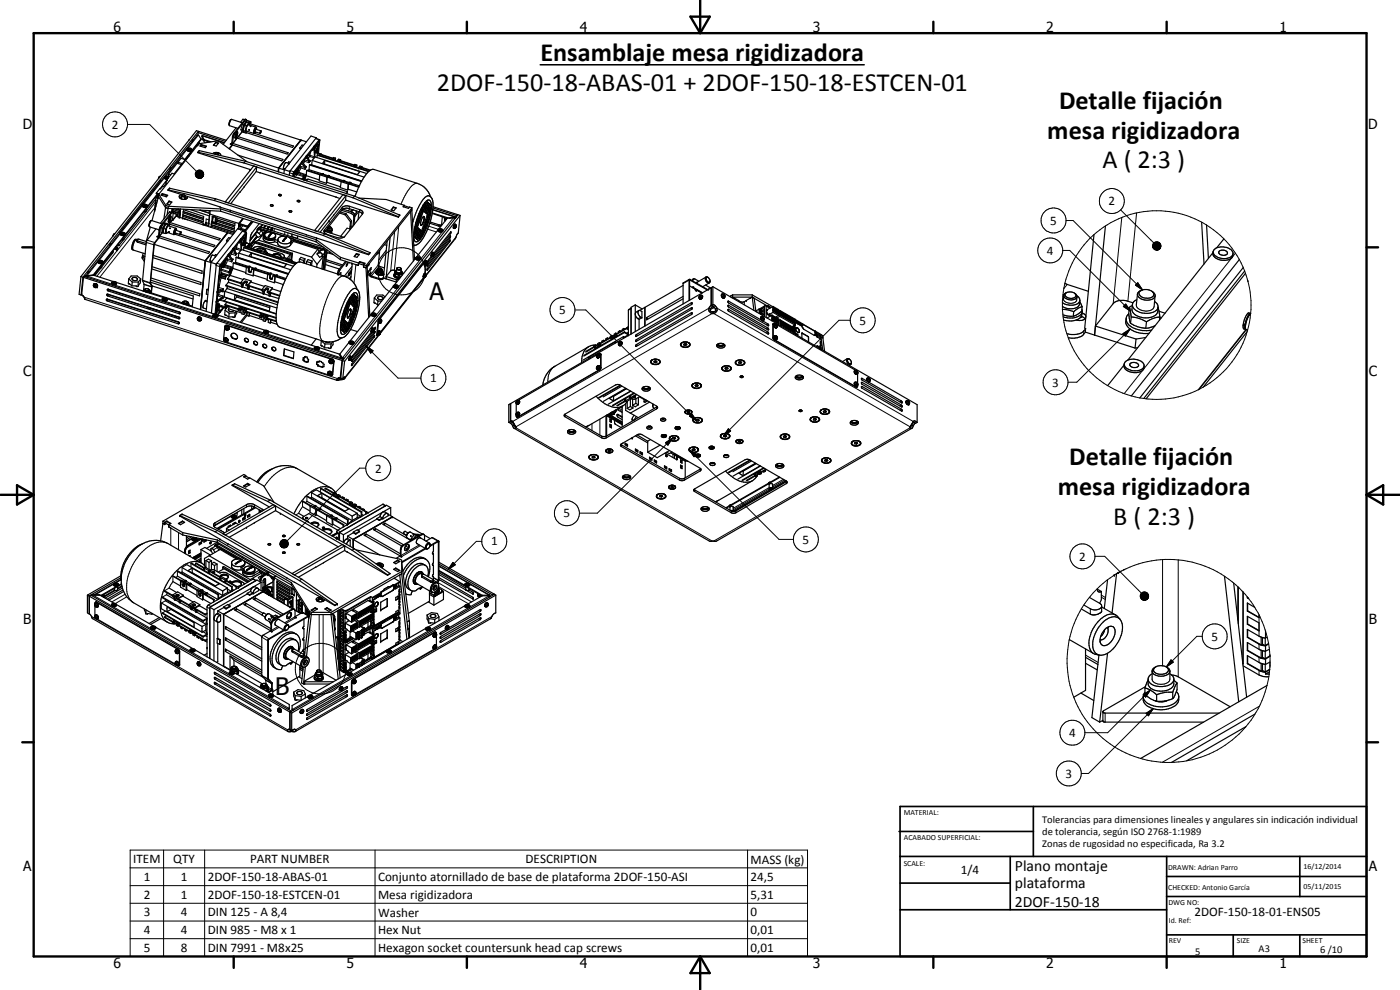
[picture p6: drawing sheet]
<svg xmlns="http://www.w3.org/2000/svg" width="420mm" height="297mm" viewBox="0 0 420 297" stroke-linecap="round" stroke-linejoin="round" font-family="sans-serif">
<defs><g id="words">
<g font-size="7.9">
<text x="162.2" y="18.3">Ensamblaje mesa rigidizadora</text>
<text x="131.1" y="27.3">2DOF-150-18-ABAS-01 + 2DOF-150-18-ESTCEN-01</text>
<text x="317.8" y="32.6">Detalle fijación</text>
<text x="314.3" y="41.6">mesa rigidizadora</text>
<text x="330.9" y="50.5">A ( 2:3 )</text>
<text x="320.9" y="139.4">Detalle fijación</text>
<text x="317.4" y="148.5">mesa rigidizadora</text>
<text x="334.1" y="157.4">B ( 2:3 )</text>
</g>
<g font-size="7.2">
<text x="128.9" y="90">A</text>
<text x="82.6" y="208.4">B</text>
</g>
<g font-size="4.7">
<text x="304.6" y="261.2">Plano montaje</text>
<text x="304.6" y="266.6">plataforma</text>
<text x="304.6" y="272">2DOF-150-18</text>
</g>
<g font-size="4.2">
<text x="34" y="9.6">6</text>
<text x="104" y="9.6">5</text>
<text x="174" y="9.6">4</text>
<text x="244" y="9.6">3</text>
<text x="314" y="9.6">2</text>
<text x="384" y="9.6">1</text>
<text x="6.8" y="38.7">D</text>
<text x="410.6" y="38.7">D</text>
<text x="7" y="112.9">C</text>
<text x="410.8" y="112.9">C</text>
<text x="7" y="187.1">B</text>
<text x="410.8" y="187.1">B</text>
<text x="7" y="261.4">A</text>
<text x="410.8" y="261.4">A</text>
<text x="34" y="290.4">6</text>
<text x="104" y="290.4">5</text>
<text x="174" y="290.4">4</text>
<text x="244" y="290.4">3</text>
<text x="314" y="290.4">2</text>
<text x="384" y="290.4">1</text>
</g>
<g font-size="3.9">
<text x="33.6" y="38.6">2</text>
<text x="332.7" y="61.6">2</text>
<text x="315.2" y="67.4">5</text>
<text x="314.2" y="76.4">4</text>
<text x="167.8" y="94.3">5</text>
<text x="257.9" y="97.4">5</text>
<text x="129.1" y="114.7">1</text>
<text x="315.8" y="116">3</text>
<text x="112.6" y="141.8">2</text>
<text x="169.2" y="155.2">5</text>
<text x="147.4" y="163.7">1</text>
<text x="240.9" y="163.1">5</text>
<text x="323.8" y="168.2">2</text>
<text x="363.5" y="192.2">5</text>
<text x="320.8" y="221.1">4</text>
<text x="319.8" y="233.3">3</text>
<text x="40" y="259">ITEM</text>
<text x="52" y="259">QTY</text>
<text x="75" y="259">PART NUMBER</text>
<text x="157.7" y="259">DESCRIPTION</text>
<text x="225.2" y="259.1">MASS (kg)</text>
<text x="288.4" y="262.1">1/4</text>
<text x="43.1" y="264.3">1</text>
<text x="43.1" y="269.7">2</text>
<text x="54.3" y="264.3">1</text>
<text x="54.3" y="269.6">1</text>
<text x="62.3" y="264.3">2DOF-150-18-ABAS-01</text>
<text x="62.3" y="269.7">2DOF-150-18-ESTCEN-01</text>
<text x="113.5" y="264.4">Conjunto atornillado de base de plataforma 2DOF-150-ASI</text>
<text x="113.5" y="269.7">Mesa rigidizadora</text>
<text x="225.2" y="264.3">24,5</text>
<text x="225.2" y="269.7">5,31</text>
<text x="43.1" y="275">3</text>
<text x="54.3" y="275">4</text>
<text x="62.3" y="275">DIN 125 - A 8,4</text>
<text x="113.5" y="275">Washer</text>
<text x="225.2" y="275">0</text>
<text x="358.5" y="275">2DOF-150-18-01-ENS05</text>
<text x="43.1" y="280.3">4</text>
<text x="54.3" y="280.3">4</text>
<text x="62.3" y="280.3">DIN 985 - M8 x 1</text>
<text x="113.5" y="280.3">Hex Nut</text>
<text x="225.2" y="280.3">0,01</text>
<text x="43.1" y="285.6">5</text>
<text x="54.3" y="285.6">8</text>
<text x="62.3" y="285.6">DIN 7991 - M8x25</text>
<text x="113.5" y="285.7">Hexagon socket countersunk head cap screws</text>
<text x="225.2" y="285.6">0,01</text>
</g>
<g font-size="3.1">
<text x="312.7" y="246.8">Tolerancias para dimensiones lineales y angulares sin indicación individual</text>
<text x="312.7" y="250.4">de tolerancia, según ISO 2768-1:1989</text>
<text x="312.7" y="254">Zonas de rugosidad no especificada, Ra 3.2</text>
<text x="358.7" y="286.4">5</text>
<text x="377.7" y="285.6">A3</text>
<text x="396.2" y="285.9">6 /10</text>
</g>
<g font-size="2.4">
<text x="271.2" y="244.4">MATERIAL:</text>
<text x="271.3" y="252">ACABADO SUPERFICIAL:</text>
<text x="271.2" y="259.7">SCALE:</text>
<text x="350.6" y="261">DRAWN: Adrian Parro</text>
<text x="391.2" y="260.6">16/12/2014</text>
<text x="350.6" y="267.1">CHECKED: Antonio García</text>
<text x="391.2" y="266.7">05/11/2015</text>
<text x="350.6" y="271.4">DWG NO:</text>
<text x="350.8" y="276.9">Id. Ref:</text>
<text x="350.8" y="282.8">REV</text>
<text x="371.2" y="282.9">SIZE</text>
<text x="390.9" y="282.9">SHEET</text>
</g>
</g></defs>
<g fill="none" stroke="#000" stroke-width=".35">
<path d="M59.5 39.8l8.1 2.6M59.5 39.8l.2-.3 8.2 2.6M59.5 39.8l-.1 .8M59.6 39.4l-34.7 43.8M59.6 39.4l-.6-.2-34.7 43.8M59.6 39.4l-.1 .3M68.9 37.7l2.5 .8M69.4 35.9l3.3 .9M69.4 35.9l-.4 .5-.1 1.3M69.4 35.9a1.48 1.48 0 0 0-.5 1.7M70.9 38.4l-3.9 4.9M70.9 39.8l.4-.3-.1 1.1a.69 .69 0 0 1-.6 .8z"/>
<path d="M71.1 39.6l-.1 .9-.5 .8M72.3 38.9l.4 .2M72.5 39.5l.5 .2M72.7 39.5l-2.9 3.8M72.7 37.4l.4 .1M72.7 39.1l.3 .6M73 39.2l.2 .6 .7 .1M73 39.2l.6 .2M73.1 37.5l-.4 1.6M73.1 39.5l-.1 .2M73.3 36.4l.5 .2M73.4 37.6l-.4 1.6"/>
<path d="M73.4 37.6l.5 .2M73.4 35.9l-3.3 4.2-.3 1-.3 2M73.4 35.9l-.5-.1-.7 .9M73.6 39.4l.3 .5M73.6 37.2l-.5 .8-.1 .9M73.8 36.6l-.7 .9M73.8 36.6l.1 .2M73.8 35.9l-3.5 4.4-.5 2.8-.3 .3M73.8 35.9h.1M73.9 35.9v.8M73.9 35.9h-.5M73.9 39.8l13.9 4.4 .3-.4-11.7-3.8"/>
<path d="M73.9 37.8l-.3 1.6M74 36.1l1.2 .4M74.2 39.4l-.3 .5M74.6 36.8l.3 .7M74.6 36.8l-.6-.2-.6 1M74.6 36.8l-.7 1M74.7 38.9h.1M74.8 38.9h.1M74.9 37.1l15.4 4.9M75.1 36.8l-.3 .4M75.2 37.8h.1M75.1 36.7v.5"/>
<path d="M75.1 36.7v.1M75.2 36.5h.1M75.2 36.5l-.5 .6M75.2 36.5v.7M76.7 38.8l-.2 .7 1.6 .5M76.7 38.8h.1M76.7 39.6l-.3 .4M76.8 38.8l1.5 .4M76.8 38.1l-2.3-.7-.5 .8-.1 1.1 2.3 .7M77 38.4l-.3 .2-.3 .7v.7M77 38.4l-.1-.2a1.5 1.5 0 0 0-.6 1.8l.2-.1M77 38.4v.5"/>
<path d="M78.3 39.2v.6l-.2 .2M78.3 39.2l-.2 .8M78.3 39.3h.1M46.8 59.7l-11.1 14h-.2v-.4M46.8 59.3l-.1 .9 .5 .1M46.9 57.9v.2l.4 .1M46.9 57.9l.8 .3M47.2 58.2l-19.2 24.3M47.3 58.2v.1M47.3 58.7l-.5 .6M47.3 58.3l-.1 1.1-.4-.1M47.3 58.3l-19.2 24.3 .1-.1"/>
<path d="M47.4 58.2l.3 .1zM47.5 58.2l-.1 1.4M47.6 59l2.1 3.3M47.6 59l-2 7.2M47.7 58.3l2.1 3.3M47.7 58.3l-.1 .7M47.8 54.7v.2M48.1 52.9l-.3 .1-.2 .6M48.4 54.1l-12.5 15.8M48.7 58.1l1.6 .5-.4 .5-1.6-.6zM48.7 58.1v.2M48.7 58.3l1.5 .4"/>
<path d="M48.7 58.3l-.2 .3M49.4 53.3l.8 .4M49.7 54.7l.2 .3-.7 .9-.5 .1-.5 .7-.2-.1-1.1 1.3M49.7 54.8l.2 .2M49.7 54.7v.1M50.1 54v.1M50.1 54h.2l-.6 .7M50.2 54.1l-.1-.1-2.1 2.6M50.4 57l4.4 1.5M50.4 57l13.9 3.2M50.4 57l.5-.5 13.8 3.1M50.5 53l-.6-.1-.4 .2v.5l.6 .2"/>
<path d="M50.6 52.2l-.2 1.3-.5-.2 .2-.2 .4 .2M50.6 52.2l.7 .3M51.4 50.4l-.4 .5M53.4 48.7l1.3 .4M53.4 48.7v.3M53.9 59.3a1.73 1.73 0 0 0 2.2 .3M54 59.5l.5-.3-.2 .4M54.5 49.4l-1.3-.4-2.6 3.2M54.5 58.4l-.7 .4 .1 .5M54.5 59.1l-.6 .2M54.6 58.7l-.1 .8M54.6 58.6l.6-.1 .2 .3-.6 .1z"/>
<path d="M54.8 58.5l-.2 .2a.56 .56 0 0 0 .9 .1M55.4 58.5l.1 .3M55.5 59.2l.6 .4M55.5 58.8l-.1 .8M55.5 58.7l10.6 3.4M55.8 59.7l-.3-.4 .2 .5M56.1 44.8a.79 .79 0 0 0 .7 .7 .79 .79 0 0 0 .8-.5M56.2 44.6a.8 .8 0 0 1 .8-.2 .8 .8 0 0 1 .6 .6l-.4 .3-.8-.1-.3-.3zM56.2 58.9l-.1 .7M56.5 46.7h.3M56.5 44.7h.5l.2 .3h-.6zM56.5 46.8l-.8 1.1-1.4-.4-.9 1.2"/>
<path d="M56.5 46.8h.1M56.6 46.8v.1M56.6 46.9l-.4 .3-4 5-.6-.2-1.5 2M56.8 41.9l-.1 .1M57.3 45.7l-.1 .5M58.1 42l-.5 .5M59 43.6h.3M59.1 43.6l-.1 .3M59.3 45.7l15.7 5.1M59.3 45.7h.1M59.4 45.7l13.8 3.2M59.4 45.7l.4-.5 13.8 3.2"/>
<path d="M59.4 43.1l-.1 .3M59.5 42.8l-.2 .8M59.5 43l.1 .1M59.6 43h.1M59.6 43l-.1 .3M59.6 42.7h.1M59.6 42.7l.1 .4M59.6 42.7v.1M59.6 43.1l5.5-.8 .8 .2 8.2 6M59.6 43.1l-11.9 15.2M60.1 43.9l.3-.4 1.5 .5M60.3 41.7l-4.7 6.2"/>
<path d="M60.3 41.7l-.7-1.1h-.5l-33.4 42.2M60.3 41.7l-4.9 6.2M60.4 43.3v.3M60.4 43.3l1.6 .6-.4 .4-1.6-.5zM60.6 40.8l.7 1.3M60.6 40.8l.7 1.1M60.7 41.2v.5l.8 1.1M60.7 40.7l-.1 .1M60.7 40.7h.1M60.8 40.7l6.5 2.1M61.3 41.9v.2M61.3 42.1l1.6 .5"/>
<path d="M61.3 41.9l2 .6M62.3 42.4l-.3 .4M62.3 42.7l-.3 .1M63.9 46.1a1.44 1.44 0 0 1 2.3 .6M64.5 46.1v.2M64.7 45.9l-.2 .2 .2 .2M64.7 45.9v.2l.4 .2 .3-.3M64.7 45.9l.7 .1M64.7 59.6l-.4 .6M64.7 59.6l32.7 10.5M64.8 42.7l.8 .2-.7 .9-.9-.2zM64.8 42.7l-.1 .1"/>
<path d="M65.4 46l.2 .2M65.5 43.1l-.7-.3-.6 .8M65.6 46.2l-.4 .2M65.6 46.2l-.1 .3M69.2 43.1v.2M69.2 43.1l-.1 .2 .6 .1M69.5 43.1h.1M69.5 43.1h-.3M69.7 43.4l-.8 1.3M69.7 43.4l-1 1.2M69.9 43.1l15 4.7-.3 .5-14.9-4.8M71.4 46.5l12.2 3.9"/>
<path d="M71.5 41l15 4.8-.3 .4-15-4.8M73.2 48.9l32.7 10.5M73.4 56h.1M73.4 56l-4.2 5.1M73.6 48.4l-.4 .5M73.6 48.4l32.8 10.4M75 50.8l.3 .1M76.1 49.8l.9 .3-8.5 10.8-.9-.3zM76.9 51.4l-3.6 4.6M76.9 51.5l1.2 .4M77 50.1l-.1 1.3M78.1 51.8v.1"/>
<path d="M78.1 51.8l22.8 7.3M83.6 50.4l-.1 1.1 .1-1M83.6 50.5h.1M83.6 58.4l.1-.1a.39 .39 0 0 1 .5 0 .39 .39 0 0 1 .2 .4l-.4 .1zM83.7 50.5l-.1 1.1M83.7 50.5l1.6 .5M85.3 50.9l1.6 .5M85.3 50.9l-.1 1.2M86.6 49.3l-1.3 1.6M86.7 49.2l-.1 .1M86.8 49.1l-.9-.3-.3 .1-.6 1.6 .5 .2M86.9 51.4v.4"/>
<path d="M87.1 48.7l-.5-.1-.2 .3M87.1 51.2l-.2 .2M88.3 51.7l.1 .3 .5 .1M88.6 52.1l-.3 1M88.6 52.1v.1M89 52.5l.1-.4h-.3l-.1-.9-.5 .7-.2 1.1M89 52.1h.1M89.1 52.3v.2M89.2 50.6l.2-.2a.91 .91 0 0 1-.4 1.2zM89.3 52.1h.1M89.3 52.1l-.2 .3M89.3 50.5v.6l-.3 .4"/>
<path d="M89.7 51.7l-.4 .1M90 44.4l.3 .3M90 44.4l.5 .1M90.1 49.5l.1 .5M90.2 50v.1M90.2 50.1l.1 .3M90.2 42l-6.6 8.5M90.2 42h.1M90.3 42l-6.7 8.4M90.4 42l-6.7 8.5M90.4 42l1.6 .5M90.5 48.8v.3l-.8 .9-.4 2.1"/>
<path d="M90.6 48.6l-2.5 3-.2 1.4M90.6 48.6l-.1 .2M90.7 48.5l1 1.5h.3l-.5 .8v-.5l-1-1.5M90.7 48.5l-.1 .1M90.8 48.6h.1M90.9 48.5l-.1 .1M91 53.6l.3-.5-.3 .9M91.1 43.6l-.4-.1-.7 .9M91.1 53.3l-.1 .6M91.3 47.9l.2 .5M91.7 52.6a1.41 1.41 0 0 0-.9 1.2M91.8 52.5l-.6 1.5"/>
<path d="M91.9 52.7l3.9 1.3M91.9 52.7l-.6 1.4M91.9 46.9v.6l-.1-.1-.9 1.1M92 46.7h.1l.7 1.4 .3 .2-.4 .5zM92 51.2l.1-.1 4 1.2M92 51.2l4 1.3M92 54.3l.4-.6 11.9 3.8M92 51.2l-.1 1.5M92.3 53.9l-.7-.2-.2 .4M92.7 50.9l-.1 .3M92.7 50.9l4 1.3M92.9 49.5l15.6 4.9"/>
<path d="M92.9 49.5l15.6 5M92.9 49.5l-.2 1.4M93.2 45.5l-.2 1 .1 .5M93.5 49.5l15.1 4.8M93.5 49.5h.1M93.7 48.1l15.6 5M93.7 48.1l-.2 1.4M93.8 44.7l-1.6 2.2M93.8 44.7h.1M94.2 44l-.3 1.1v-.4M94.2 44l-3.5 4.5M94.2 44h.1"/>
<path d="M94.2 44l.2 3.2M94.3 43.9l.2 3.1M94.3 43.9l-.1 .1M94.4 44.1l1.3-1.6-.1 1.2-.9 1.9M94.4 45.6l2 .6M94.5 47.1l15.6 5M94.5 47.1l-.8 1M94.5 47v.1M94.7 45.6h.1M94.7 41.6l-7.5 9.6-.4 1.4M94.8 41.5l-.1 .1M94.8 41.5l1.1 .4"/>
<path d="M94.9 41.4l-1.6-.6-6.6 8.4M94.9 41.4v.1M94.9 41.4l-.1 .2M95 45.5h.1M95.1 43.6v.1M95.1 43.7l-.7 1.3M95.2 43.1l-.1 .5M95.2 46.6l15.5 4.8M95.2 46.6l15.4 4.9M95.2 46.6l-.1 .7M95.3 45.7v.1M95.3 44.4l.1 .4-.3 .7"/>
<path d="M95.3 45.7l.1 .2M95.3 45.7l-.1 .1M95.4 44.4h.1M95.4 44.4h-.1M95.5 44.4l-.1 .8-.3 .4 .2-1.2M95.6 43.6h.1M95.8 42l-1.5 1.9M95.8 41.9v.1M95.8 41.9h.1M95.9 46.3l4 1.3M95.9 46.3l4 1.2M95.9 46.3l-.1 .3"/>
<path d="M95.9 41.9l-.3 4.1M96 52.5l.2-.3 2.1 .7M96 52.5l2.1 .6M96 52.5l-.2 1.8 2.1 .7M96.4 46.3h-.1M96.4 46.3h.1M96.4 46.3l.2 .1M97.1 52.2v.1M97.1 52.3l1.4 .4M97.1 52.3l-.2 .2M97.1 52.2l-.3-.1-.2 .2M97.1 52.2l-.3 .3"/>
<path d="M97.5 48.1l10.5 3.4-.7 .9-10.5-3.4zM97.5 48.1l-.1 1.1M98.1 54.7l-.2 .3M98.1 54.7l4.1 1.3M98.1 53.1l-.2 1.9M98.2 53.1l4.2 1.4M98.2 53.1l-.1 1.6M98.3 53l4.2 1.4M98.3 53l-.1 .1M98.3 52.9l-.2 .2M98.3 52.9v.1M98.9 52.9l-.1 .3"/>
<path d="M98.9 52.9l4.1 1.3M98.9 52.7l-.3 .4M98.9 52.7l-.3-.1-.3 .4M98.9 52.7v.2M99.9 47.8l.2 .1M99.9 47.8l-.1 .1M99.9 47.5l.6 .2M99.9 47.5v.3M100.1 47.9v.1M100.5 47.7v.4M100.7 47.5v.7M100.7 47.5l-.2 .2"/>
<path d="M100.7 47.5l-.6-.3-.2 .3M100.8 59.1l1.2 .5M100.8 59.1h.1M100.9 59.1v.1M101.4 48v.4l-.2-.1M101.4 48l.6 .2M101.6 48.5l.4-.1-.1 .2M102 48.2v.4M102.2 47.9l-.2 .3M102.2 47.9l-.6-.1-.2 .2M102.2 47.9v.3M102.4 54.5l.2-.2 2.1 .6"/>
<path d="M102.4 54.5l2.1 .7M102.4 54.5l-.3 1.8 2.2 .7M102.9 58.4l.9 .3-8.5 10.8-.9-.3zM103.4 54.4l-.1 .1M103.4 54.4l1.5 .4M103.5 54.2l-.1 .2M103.5 54.2l-.3 .3M103.5 54.2l-.3-.1-.3 .3M103.8 58.7l-.1 1.4M104.3 57.5l-.2 .7M104.3 57.5l-.4 .6M104.5 56.8l2.5 .8"/>
<path d="M104.5 56.8l-.2 .2M104.5 55.2l-.2 1.8M104.6 55.2l3 1M104.6 55.2l-.1 1.6M104.7 55.1l-.1 .1M104.7 55.1l3 .9M104.7 54.9l-.2 .3M104.7 54.9v.2M105.3 54.9l2.6 .9M105.3 54.9l-.2 .3M105.3 54.8l-.3 .4M105.3 54.8l-.3-.1-.3 .3"/>
<path d="M105.3 54.8v.1M105.9 59.4l13.7 5.8M106.2 49.8v.2M106.2 49.8l.4 .2M106.3 49.6l-.1 .2M106.3 49.6l.6 .2M106.3 49.5l-4.2-1.3-.1 .1 4.3 1.4M106.4 58.8l13.6 5.7M106.4 58.8l-.5 .6M106.6 50h-.1M106.9 49.8v.4M107.1 49.5v.7"/>
<path d="M107.1 49.5l-.2 .3M107.1 49.5l-.6-.2-.2 .3M107.1 57.5l-.6 1.4M107.6 50.4h.2M107.6 56.2l-.5 1.3M107.7 59.4l8.2 .5 5.4 1.7M107.8 50.1v.4M107.8 50.1l.6 .1M108 50.5h.4v.1M108.4 50.2v.5M108.5 54.4l-.9 1.8M108.6 50v.2"/>
<path d="M108.6 50l-.2 .2M108.6 50l-.6-.2-.2 .3M110.9 51.2l.8-.4h.5l13.1 4.2a6.2 6.2 0 0 1 3.9 4M110.9 51.2l-1.1 1.2-1.3 2M111.2 51.1l-2.7-.9-.1 .1 2.6 .9M129.2 59.1l.5 .6 .3 1-.1 2.2M129.2 59.1l-.3-.3a2.71 2.71 0 0 0-2.5 1.8l-1.3 2.6-1.3 3.9M29.4 78.5a.83 .83 0 0 0 .7 .6 .83 .83 0 0 0 .8-.3M29.5 78.3a.84 .84 0 0 1 1.4 .5 .87 .87 0 0 1-1.4-.4zM29.9 78.4l.6 .2-.5 .1zM30.6 79.5l3.3-4.1-.1 .5-3.3 4.2M30.6 79.4l-.1 .9-.2 .1"/>
<path d="M32.2 73l-.2 .2M33.3 73.1l-.4 .6M33.3 73.1h.1M34.3 74.7l.4 .1M34.4 70.1l-.3 .2-.2 .6M34.7 74.6h.1M34.8 74.9l.3 .1M34.9 74.1l-.2 .5M34.9 74l-.2 .5M34.9 74.1l-.2 .7M35 74v.1M35 74.1v.4l-.3 .3"/>
<path d="M35 74l-.1 .1M35 73.9v.4M35 74.3l-.2 .4-.1-.2M35 74.3h.3M35.3 74.3l-.2 .7M35.3 74.3v.1M35.3 74.4v.1M35.3 74.5l-.2 .4M36.1 70.2l.1 .1a.97 .97 0 0 0 1.4 0M36.1 69.9a.84 .84 0 0 1 .9-.2 .84 .84 0 0 1 .6 .7 .78 .78 0 0 1-.9 .3 .78 .78 0 0 1-.6-.8zM36.6 70h.5l.1 .2a.32 .32 0 0 1-.4 .2 .32 .32 0 0 1-.2-.4zM37.2 71v.8l-.7 .1"/>
<path d="M39.9 75l3.7 1.2M41 71.8a1.74 1.74 0 0 0-1.4 1.9v.9l.4 .4M41 71.8a3.2 3.2 0 0 0-1.1 3.2M41 71.8l.1 .1M41.1 72l.1 .6 2.6 .9M41.1 72.1l.2 .2 2.6 .8M41.1 72.1l.5-.3 2.4 .7M42.7 61.6a.89 .89 0 0 1 1.6 .1M42.7 61.6a.83 .83 0 0 0 .7 .7 .83 .83 0 0 0 .8-.4M42.7 61.6a.9 .9 0 0 0 1.5 .3M42.8 76.9l-.1 .7 .6 .9M43 76l-.3 1.4"/>
<path d="M43.3 61.5l.5 .1v.2h-.5zM43.5 77l-.7-.2 .6 1.1M43.9 62.6l-.1 .8-.6 .1M44.3 61.7l-.1 .2M44.3 61.8l-.1 .1M45.1 68.1l-1.2 4.4M45.3 66.2l-.5 1.4 .1 .5 2.8 .9M46 76.6l14.7 4.7-.1 .7-14.7-4.7M46.3 73.3l-1.1 11.4 .4 1.1M46.3 73.3l15.3 4.9M46.4 62.7l.2 .1M46.4 62.7v.4"/>
<path d="M46.5 62.7h-.1M46.6 62.1v.6M46.6 61.8l.1 .4M46.6 61.8h.2M46.6 60.7v.5l.3 .1M46.6 60.7l.4 .2M46.6 61.6v.2M46.7 60.7l.4 .2M46.7 61.2l-.1 .6M46.7 60.7h-.1M46.8 60.2l-.1 .5M46.8 68.7l-2.9 3.9-1.1 11.5a3.3 3.3 0 0 1 .3 2.9l-.1 .2"/>
<path d="M47.2 70.9l-.1 .1 .6 .2M47.2 70.9v.2M47.7 71.2l-1.4 2.1M47.7 71.2l-1.3 1.6-.2 .6-1.1 11.4 .4 1.2-.1 1.8M47.9 70.8l15 4.8-.3 .5-14.9-4.8M48.3 69.6l.5 .2M48.4 68.3l.5 .2M48.7 67.2l-3.2-1a1.48 1.48 0 0 0-.7 1.8M48.7 69.8l-1 1.3M48.9 68.5l-.1 1.3M48.9 66.9l-.1 .2M48.9 66.9l.6 .2"/>
<path d="M49 67.2l-.9 1.3-.3 2.5-.3 .2M49 69.8h-.2M49 66.9h-.1M49.1 68.5v.8M49.1 68.5l-.1 1.4 .6 .2M49.1 68.5l.6 .2M49.5 67.1l-.6 1.4M49.6 66.9l.4 .2M49.6 67.5l-.5 1M49.7 62.3l.7 .2M49.7 62.3l-.5 3.4M49.7 67.2l1.2 .2"/>
<path d="M49.7 68.7l-.1 1.4M49.7 67.2l-.6 1.3M49.7 67.2l.7 .2M49.8 61.6l.7 .3M49.8 61.6l-.1 .7M50 67.1v.1M50 67.1h-.5M50.2 69.8l-.1 .2-.5 .1M50.4 67.4h.5M50.4 67.4l-.7 1.3M50.4 62.5l15.8 .9M50.4 62.5l-.2 2"/>
<path d="M50.5 66.7h.1M50.5 61.9l15.7 .8M50.5 61.9l-.1 .6M50.6 69.6h.1M50.6 69.6l.1 .1M50.7 69.6h.1M50.7 69.7h.1M50.7 60.3l.9 .3-.7 .9-.8-.3zM50.7 60.3v.2M50.8 69.6l-.1 .1M50.8 69.6h.1M50.9 67.4l-.1 .5"/>
<path d="M51 68.5v.1M51 68.5h.1M51 68.6h.1M51.1 64.8h.2a1.69 1.69 0 0 1-.7 1.9M51.1 64.9l-.1 .7-.5 1M51.1 64.8l-.5 .9-.1 1M51.1 68.5h.1M51.1 68.5l-.1 .1M51.1 66.8l15 4.8-.4 .4-14.9-4.8M51.4 63.7l-3.3 4.2-.4 1.2-.1 1.7-.4 .1M51.4 63.7l-.6-.1-2.6 3.4M51.5 60.7l-.8-.2-.5 .8"/>
<path d="M51.6 63.6h.1M51.6 63.6l-.2 .1M51.6 63.2l1.9 .6M51.6 63.6h.3M51.7 66.1h.1M51.7 62.8l1.8 .6v.6l-1.9-.6M51.7 62.6l-.1 .9M51.8 65.9h.1M51.8 66l-1.1 1.3M51.9 63.6l-.1 2.4M51.9 63.6l-2.8 3.3M51.9 65.9l-.1 .2"/>
<path d="M52 63.9l1.2 .4M52.1 62.9l-.4 .3M52.4 62.7l1.1 .3 .1-.3M52.5 70.3l11.7 3.7 .3-.4-10.4-3.3M52.5 70.3l-.3 .1M52.7 68.5l.3 .6M52.7 69.1l-.2 .8 1.5 .5M52.7 69.1h.1M52.7 68.5l-.1 .1a1.74 1.74 0 0 0-.4 1.8M52.7 69.9l-.2 .4M52.8 68.5l-2.3-.8-.5 .8-.1 1.1 2.3 .8M52.8 69.1l1.5 .5"/>
<path d="M52.9 68.7l-.5 .7-.1 .7 .2 .2M52.9 64.9l15.4 4.9M52.9 68.7h.1M53.1 62.7l.5 .1M53.1 64.9l.1-.3-1.4 1.5M53.2 64.3l.2 .1v.6zM53.2 64.8h.2M53.2 64.3l.1 .1M53.2 64.3l-1.3 1.6M53.8 64.5v.7h.1M53.8 64.5l.2 .1M53.8 64.1v.4"/>
<path d="M53.9 63.2v.3M53.9 63.5l.1 .7-.2-.1M53.9 63.5l-.1 .6M53.9 63.2h.2M54 64.6l-.1 .6M54 62.7l-.1 .5M54.1 62.7v.5M54.1 62.7l-.2 2.5M54.2 70.3l-.2 .1M54.3 69.6l-.3 .8M54.3 69.6h.1M54.3 69.6l-.1 .7"/>
<path d="M54.9 64.9l6 2v.5M54.9 63.9l6.1 2v.6l-6.1-2M55.1 62.9l6 2v.6l-6.1-2M55.4 65.7l-.6-.3 1.5 .6M57.2 62.9l5.7 1.9M60 63l2.9 1-2.9-1M60.9 67.4l.2-.1 1.5 .4M61.2 67.3l.6 .1M61.6 78.2l-1.5 14.7M61.6 78.2l.1 .1M61.7 78.3l-1.5 14.6M61.7 78.3l1.6 .5"/>
<path d="M62.3 63.2l.7 .2M62.6 67.1l-.8-.3-.1 .6M62.6 67v.2M62.6 67.2h.1M62.7 67.2l-.1 .8M62.9 64.1l-.3 3M63.1 63.2l-.2 1 8.8 2.9M63.3 78.7l1.6 .5M63.3 78.7l-1.4 14.7M63.4 67.9l6.8 2.2M63.4 67.9l-.1 .3M63.4 66.9l6.9 2.2v.6l-6.9-2.2"/>
<path d="M63.4 66.9v.6M63.5 66.9l-.1 .6M63.7 64.9l1.1 .4-.2 1.7-1-.4zM63.7 66.5l.2-1.5 .8 .2-.2 1.6M63.7 66.5h.1M63.8 66.5l.7 .3M64.3 60.2l32.7 10.5M64.5 66.8h.1M64.6 77.1l-1.3 1.6M64.7 77l-.1 .1M64.8 76.8l-1.1-.2-.7 1.6 .5 .3M64.9 79.5l-1.5 14.4"/>
<path d="M64.9 79.2v.3M65 66.9l5.3 1.7M65 66.9l-.1 .1M65 66.4l5.4 1.7-.1 .6-5.4-1.7M65 66.4l-.1 .6M65.1 66.4l-.1 .5M65.1 79l-.2 .5M65.1 76.5l-.4-.1-.3 .3M65.1 79l-.2 .2M65.1 66l5.3 1.7M65.1 66h.1M65.1 65.4l5.4 1.7-.1 .6-5.3-1.7"/>
<path d="M65.1 65.4v.6M66 62.1h.1M66 62.1l3.2 1M66.1 62.1h.1M66.2 63.4l28.7 9.2M66.2 62.7v.7M66.2 62.7l28.7 9.2M66.3 79.5l-.4 3.2M66.3 79.5l.6 .4M66.6 79.9l-.3 1.2 .4 1.1M66.6 79.9h.1M66.7 79l.1 .9"/>
<path d="M66.7 79h.1M66.7 79l-.4 .5M66.8 79.9h.3v.2M67.3 78.3l-.3 1M67.3 78.3v.6l-.3 .4M67.4 79.4h-.1M67.4 78.2l-.1 .1M67.4 78.2l.1 .1M67.5 78.3a.8 .8 0 0 1-.5 1M67.7 79.5l-.4 .1M68 72.1l.3 .3M68 72.1l.4 .2"/>
<path d="M68.1 77.3v.6M68.1 77.9h.1M68.1 77.9l.2 .2M68.3 69.8l-6.7 8.4M68.3 69.8h.1M68.4 69.8l1.5 .6M68.4 69.8l-6.7 8.5M68.4 76.6v.3M68.4 76.9l-.6 .7-.5 2.3-.2 .2M68.4 76.9h.1M68.5 76.3l-2.5 3.4-.4 3.4M68.5 76.3l-.1 .3"/>
<path d="M68.7 76.2l1 1.6h.3l-.5 .8v-.5l-1.1-1.5M68.7 76.2l-.2 .1M69.1 71.5l-.4-.2-.7 .8M69.1 63.1l25.9 8.3M69.3 75.7l.2 .5M69.8 75.2l-1 1.3M69.8 75.2h.1M69.9 74.7l.8 1.9M69.9 74.7l.2-.3 .9 1.7M69.9 74.7l-.1 .5M70 79l.1-.2 4 1.3M70 79l4 1.2"/>
<path d="M70 79l-.1 1.5M70.7 76.6h.1M70.7 78.7l3.9 1.3M70.7 78.7l-.1 .3M70.9 77.3l15.6 4.9M70.9 77.3l15.5 5M70.9 77.3l-.2 1.4M71 76.1h.1M71.1 76.1l-.4 .5M71.2 73.3l-.3 1 .2 .5M71.5 77.3h.1M71.5 77.3l15.1 4.8"/>
<path d="M71.7 75.9l15.5 5M71.7 75.9l-.2 1.4M71.7 67.1l-.2 1.6 .2-1M71.7 67.1v.6M71.8 67.5h.1M71.8 67.5l.2 .1M71.9 67.1h.1M71.9 67.1l-.2 .6M72 67.6h.1M72.1 67.4l-.1 .2M72.1 67.4v.3M72.1 67.5l2.1 .7"/>
<path d="M72.1 67.4l-.1 1.4M72.2 71.8l-.3 1.1-.1-.3-1.6 2M72.2 71.8h.1M72.2 71.8l-3.5 4.4M72.2 71.8l.1 3.3M72.3 71.7h.1M72.3 71.7l-.1 .1M72.3 71.7l.2 3.2M72.4 73.4l2 .6M72.5 74.9l-.8 1M72.5 74.9l15.5 5M72.8 69.3l-7.7 9.7"/>
<path d="M72.8 69.3h.1M72.8 67.7l-.6 1 1.2 .5M72.8 69.3l1.1 .4M72.9 65.5l-1.2 1.6M72.9 69.1v.2M72.9 69.1l-.1 .2M72.9 69.1l-1.6-.5-6.6 8.4M73 71.5l-.6 1.3M73 71.5h.1M73 69l-.1 .1M73.1 73.2l-.1 .1M73.1 65.6l-1.2 1.5"/>
<path d="M73.1 71.4l-.1 .1M73.1 73.2h.1M73.2 70.8l-.1 .7M73.2 74.3l15.5 4.9M73.2 74.3l15.4 5M73.2 74.3l-.1 .8M73.3 73.5l-.1 .2M73.3 73.5l.1 .2M73.3 73.5h.1M73.4 72.2l-.3 1M73.4 72.3h.1M73.4 72.2v.6l-.4 .5"/>
<path d="M73.4 72.2l-.4 1.1M73.5 71.6v.1M73.6 71.5h.1M73.6 70.3h.1M73.6 70.3l-1.3 1.6M73.6 72.7h.1M73.7 70.3l-.1 1.1-.9 2M73.7 72.7l.3 .1M73.8 72.9l1 .3 .1 .4M73.8 72.9l-.2 .3M73.8 72.9l-.2 .4M73.9 69.7l-.2 3"/>
<path d="M73.9 69.7l-1.6 2M73.9 74.1l4 1.3M73.9 74.1l4 1.2M73.9 74.1l-.1 .3M73.9 69.9l-.3 3.8M74 72.8h.1M74 72.8l-.2 .1M74.1 72.8v.1M74.4 74l-.1 .1M74.4 74h.1M74.4 74l.2 .2M74.6 73.7l.2 .1"/>
<path d="M74.8 73.8l-.1-.3-.2 .6M74.8 73.8l-.1 .4M74.9 73.6l-.2 .7M75 73.8l.6 .2M75 79.9v.2M75 79.9l-.3 .4M75 79.9l-.3-.1-.2 .3M75.2 73.6l.4 .1M75.3 74.4l1.2-1.5 10.6 3.4M75.5 75.9l10.5 3.4-.7 .9-10.5-3.4zM75.5 75.9l-.1 1.1M75.6 73v1.1"/>
<path d="M75.6 66.4l-2.3 3.1M75.9 74.6a1.97 1.97 0 0 1 2.4-.5l6.1 2 .7 .4 .2 .6M75.9 66.5l-2.3 3.1M76.2 72.3h.1M76.3 72.8l.2-.2-.9 .4M76.3 72.8v.4M76.6 72.7l11 3.5M76.6 72.7l-.3 .1M76.7 70.1l-1.7 2.1M76.7 69.9l.4-.2 .5 .2 .7 .9M76.7 72.5l-.1 .2M76.7 72.5l11.1 3.5"/>
<path d="M76.7 69.9v.3l.7 1 .9-.4M76.9 74.9a1.86 1.86 0 0 1 2.9 .5v.2M76.9 71.4l-2 2.6M77 71l-2.1 2.6M77 70.8l-.1 .7M77 75a1.95 1.95 0 0 1 2.8 .6M77.1 69.5l.1-.6 .3-.6 .9-.1 18.5 5.9M77.2 71v.1M77.2 71.1l-1.6 1.9M77.2 68.7l.9-.2 7.2 2.4M77.6 72.1l-.9 .4M77.6 72.1l15.9 5"/>
<path d="M77.8 67.1l-2.5 3.4-.5 3.8M77.9 75.3v.3M77.9 75.3l2.1 .7M77.9 75.3l.2-.2 2.1 .6M77.9 75.6l.3 .1M77.9 75.6l-.1 .1M78.2 75.7l-.1 .1M78.8 67.4l-.5 .7M78.9 69.9l-.6 .9M79 70.8a1.68 1.68 0 0 0 2 2l1.4-.3M79.4 70.5a1.99 1.99 0 0 0 3.3 .4M79.4 69.7l.3 .1"/>
<path d="M79.4 69.7l-1.8 2.4M79.4 69.7l-.5 .2M79.5 70.1a2.14 2.14 0 0 1 3.2 .6 1.63 1.63 0 0 1-1.1 1.3 1.63 1.63 0 0 1-1.6-.4 1.05 1.05 0 0 1-.5-1.5zM79.6 67.7l-.5 .7M79.7 76.2h.3M79.8 67.7l-.5 .7M79.9 69.5l-1.9-.5 .9 .9M80 69.4l-2.1-.7-1.1 1.2M80 76.1v.1M80 76.1l4.3 1.4M80 76.1l4.3 1.2M80 76v.2"/>
<path d="M80.2 69.2l-1 1.2a1.08 1.08 0 0 0 .9 1.5l1.3 .2 1.1-.2M80.2 75.7v.3M80.2 75.7l-.2 .3M80.5 68l-.5 .7M80.7 68l-.5 .7M80.9 68.1l-.5 .7M81.2 61.5l.7 .1a.36 .36 0 0 1-.4 .3 .36 .36 0 0 1-.3-.4zM81.6 70.1l-.2-.1-.9 1M81.6 70l-.3-.1-.7 1.2M81.6 70h.1M81.6 68.3l-.5 .7M81.6 70l-.8 1-.2 .1"/>
<path d="M81.8 76.5a1.33 1.33 0 0 1 1.4-.5 1.33 1.33 0 0 1 1 1.1l-.1 .2M81.8 68.4l-.5 .7M81.8 68.4l-.1 .8M82 76.6a1.69 1.69 0 0 1 2.2 .4M82.4 72.5l.9 .3M82.5 71.9l-.1 .6M82.5 71.9l.9 .2M83.4 71.8l-.1 1M83.7 71.2a2.45 2.45 0 0 1 3.7 1 2.35 2.35 0 0 1-4-.4zM84.2 77.6v.1M84.2 77.6l.3 .1M84.3 77.3l2.1 .7"/>
<path d="M84.3 77.3l.2-.2 2.1 .7M84.3 77.3l-.1 .3M84.5 77.7v.2M85 72.4h.1M85.2 72.4h-.1M85.3 77.1l2.2 1 .2 .3M85.3 77v.1M85.3 77.1v.2M85.7 71.5l-.8 .9M85.7 71.4v.1M85.7 71.4h.2M85.9 71.2l-.4 .3-.6 .8 .1 .1"/>
<path d="M85.9 71.2v.1M85.9 71.3h.1M86 71.4l-.8 1M86 78.3h.4l-.1 .1M86 71.3v.1M86.4 78v.4M86.6 77.8l-.2 .2M86.6 77.8v.2M86.8 63.3h.7a.38 .38 0 0 1-.4 .4 .38 .38 0 0 1-.3-.4zM87.1 76.3l-.2 1.6M87.1 76.3l-1 1.3M87.6 76.2l-.2 1.8"/>
<path d="M87.6 71l1.7 .5M87.7 70.3l-.1 .8M87.8 76l-.2 .2M87.8 76l-.3 2.1M88 79.9l1.2-1.1 1-.2 13.1 4.2a6.3 6.3 0 0 1 3.9 4M88 79.9l-1.6 2.4M88 72.4l-.8 1.2a2.7 2.7 0 0 1-3.8-.4l-.1-.4M88 72.4l7.4 2.4M88.1 72.2l-.1 .2M88.1 72.2l8.7 2.8-1 .4M88.1 72l9.2 3.1 .2 .5-.5 5.2M88.1 71.8l-.9 1.1 .2-.7"/>
<path d="M88.1 71.8v.4M88.1 71.8l-1.1-.4 10.4 3.4 .4 .9-.5 5.2M89.1 78.9l-2.6-.9-.1 .1 2.6 .9M89.2 60.2l.5-.1 .3 .3-.6 .1zM89.4 70.8l-.1 .8M89.9 77.8l1.2 .3M89.9 77.8l-.1 .8M91.1 78.1l-.1 .8M91.5 77.6l-1.2-.4-.4 .6M91.5 77.6l-.4 .5M91.5 77.6l-.1 1.4M92 78.5l1.2 .4"/>
<path d="M92 78.5l-.1 .7M93.2 78.9v.7M93.5 77.1l1.7 2.2M93.7 78.3l-1.3-.4-.4 .6M93.7 78.3l-.5 .6M93.7 78.3l-.2 1.4M94.9 72.6l7.2 5.3M94.9 71.9l7.3 5.3M94.9 71.9v.7M95 71.4l15.6 5M95.2 79.3l-.2 .9M95.2 76.2l.7 1 .8-.4"/>
<path d="M95.2 76.2l.6-.3a.72 .72 0 0 1 .8 .2 .72 .72 0 0 1 .1 .7M95.4 74.8l.4 .6M95.4 74.8l-1.9 2.3M95.8 75.4l-.6 .8M96.7 76.8l.7-1.1-.5 5.1M96.8 76.7l.2 .3M97 77l-.4 3.7M97 77l-1.8 2.3M97 70.7l13.6 5.7M97.4 70.1l-.4 .6M97.4 70.1l13.6 5.7-.4 .6M97.5 69.4l5.7 1.8"/>
<path d="M97.7 79.4l4.2 1.3M97.8 69.1l.6 .6M97.8 78.4l4.7 1.5M97.9 77.9l4.9 1.6M98.1 74.9l-.4 4.3M98.1 76.2l.2-.4 1.7 .6M98.3 68.5l.3-.2 .5 .4M98.3 68.5h.1M98.3 68.5l.8 .2M98.3 68.9l.2 .3 .7 .1M98.4 68.4l-.1 .1M98.8 67.9l.2 .1"/>
<path d="M98.8 67.9h.1M98.8 67.9h.2M99 67.9l.5 .6M99 75.6l-.3 .3M99.1 69.4l.4 .1v.3M99.2 69.3h.1M99.2 69.3l-.1 .1M99.3 69.3l.2 .5M99.3 69.3v.1M99.4 68.3l.2 .9-1.4-.3 .4 .4 .5 .1M99.5 69.8h.1M99.5 69.8h-.6"/>
<path d="M99.6 68.7v.4M100.1 64.6l-4.1 5.1M101.9 63.9l1.7 .6M102.1 63.6l1.8 .5M102.1 77.9l5.4 1.7M102.2 77.2l5.4 1.7M102.2 77.2l-.1 .7M102.5 63.1l2.9 .9 .7 .6-.2 3.2M102.9 62.7l2.8 .9 .7 .6-.2 3.2M103.6 64.5l1.6 2.1M103.7 60.1h.3M103.7 78.4l-2.2 2.8-.2 1"/>
<path d="M103.7 60.1l-3.6 4.5M103.9 64.1l1.6 2.2M103.9 64.1l-.3 .4M103.9 60.2l15.7 5M104 79.3l.3 .1M104 78.5l-2 2.6-.4 1.2M104.2 68.5l-2 2.4M104.3 78.9v.5l-.4 .5 .1-.5zM104.7 78.7v.2l.1-.2M105 62.7l-.5 .6M105.1 68.6h.2M105.1 68l.6 .2"/>
<path d="M105.2 66.6l-.2 2.1M105.5 66.3l-.2 1.5M105.5 66.3l-.3 .3M105.5 79h.1M105.6 79h.1M105.7 79l-.5 4.9M106 62.9l-.8 .6M106.2 67.3h.1M106.8 63.2l.2 .6-.5 .6M107 76.1v.2M107 76.1l.8 .2-.7 .9-.8-.2zM107.6 79.5l-.1 .1"/>
<path d="M107.6 79.1v.5l-.8-.2M107.6 78.9l-.1 .7M107.6 79.1l.3-.4 1.5 .4M107.6 79.1l1.5 .4M107.6 63.5l-1.1 1.4M107.7 63.5l-.2 2.4M107.7 76.5l-.7-.3-.6 .8M107.9 78.5l1.6 .5-.3 .5M107.9 78.5v.2M107.9 78.5l-.3 .4M108.8 64.2l.1-.7-.7-.5-3.3-1.1a2.27 2.27 0 0 0-2.2 .4l-5.3 6.7a1.01 1.01 0 0 0 .8 1.4l3.3 1 1.7-.2M108.8 64.2l-.9-.7-3.1-.9a2.03 2.03 0 0 0-2.2 .3l-5.3 6.8"/>
<path d="M108.8 64.2l-5.6 7M109.1 79.5v.6M109.2 79.5l-.1 .6M109.2 79.5l.7 .2M109.2 79.5h-.1M109.9 79.7l-.1 .6M110.4 79.5l.1 .1M110.5 79.5h.1M110.5 79.5l.1 .1M110.6 79.5l-.2 .1M110.7 79.2v.3M110.7 79.4l-.1 .1"/>
<path d="M110.7 79.5l-.5 .6M113.4 75.8l-.3 .4M113.9 75.2l-.4 4.4 1.9 .8M115.3 73.4l.8 .2M115.9 75.1l-2.2 2.9M116.2 72.3l-1.1 10.8M117.1 71.2l-1.2 12.5M118.1 62.1l.8 .3-.7 .8-.8-.2zM118.1 62.1l-.1 .2M118.1 62.3l-.6 .7M118.1 62.3l.7 .2M120 64.5v.1"/>
<path d="M120 64.6l-.4 .5M121.1 62.1l.3-.4 1.4 .5M121.3 61.6l-.3 .4 1.6 .5 .3-.4 .7 .3M121.3 61.6v.2M123.6 63l-13.8 17.3M123.6 63l-.4 .4 .9 14.9M123.6 63l.8 14.9M123.6 62.4l-13.7 17.3M123.6 62.4v.6M124.4 69.5l.2 .2M124.4 69.5l.3 .2M124.4 69.5l-.2 .5"/>
<path d="M124.5 73.6l-.3 .2M124.6 69.7l-.2 .6M124.6 69.7h.1M124.7 69.7l-.2 .7-.3-.3M124.7 67.7l.1 .1M124.8 77.6a1.06 1.06 0 0 0 1.4 .1M124.8 69.8l.3 .3-.5 1.3-.3-.4zM124.8 69.8l.2 .3M124.8 67.8l-.4 1.2M124.8 67.8h.1M124.9 67.8l-.5 1.3v-.1M124.9 67.8l-.2-.1-.3 1"/>
<path d="M125 67.9l.2 .3M125 67.9l.3 .3-.5 1.2-.3-.3zM125 70.1l-.4 1.2M125 70.1h.1M125.2 66l.3 .3-.5 1.2-.3-.3zM125.2 70.2l.2 .2M125.2 70.1l.3 .4-.5 1.2-.3-.3zM125.2 77.4a.32 .32 0 0 1 .3-.1 .32 .32 0 0 1 .3 .3h-.5zM125.2 68.2l-.5 1.2M125.2 68.2h.1M125.3 68.3l.2 .2M125.4 70.4l-.4 1.2"/>
<path d="M125.4 70.4l.1 .1M125.4 68.2l.2 .4-.4 1.2-.3-.3zM125.5 66.3l-.5 1.2M125.5 70.6l.3 .2M125.5 66.4l.3 .2M125.5 70.5l.3 .3-.4 1.3-.3-.3zM125.5 68.5l-.4 1.2M125.5 68.5l.1 .1M125.7 64.5l.2 .2M125.7 68.7l.2 .2M125.7 68.6l.3 .3M125.7 68.6l-.4 1.2 .2 .3 .5-1.2"/>
<path d="M125.8 66.6l-.5 1.2M125.8 70.8l-.5 1.2M125.8 66.6h.1M125.8 64.4l-.5 1.3 .3 .3 .4-1.3M125.8 64.4l.2 .3M125.8 70.8h.1M125.8 66.6l-.4 1.3M125.8 66.6l-.3-.3-.4 1.3 .3 .3M125.9 70.9l.2 .3M125.9 64.7l-.4 1.2M125.9 68.9l-.4 1.2M125.9 64.7h.1"/>
<path d="M125.9 70.9l-.2 .6 .3 .3 .2-.6M125.9 70.9l.3 .3M125.9 68.9h.1M126.1 64.8l.2 .3M126.1 69l.2 .3M126.1 69l-.5 1.2 .3 .3 .5-1.2M126.1 64.8l.3 .3M126.1 64.8l-.4 1.2 .2 .3M126.1 69l.3 .3M126.1 71.2l-.2 .6M126.1 71.2h.1M126.2 77.6a.79 .79 0 0 0-.7-.5 .79 .79 0 0 0-.8 .5"/>
<path d="M126.3 62.9l.3 .3M126.3 77.6a.82 .82 0 0 1-.8 .4 .82 .82 0 0 1-.8-.5l-6.3 8M126.3 65.1l-.4 1.2M126.3 69.3l-.4 1.1M126.3 65.1h.1M126.3 62.9l-.5 1.2 .3 .3 .5-1.2M126.3 69.3h.1M126.4 65.1l-.5 1.2M126.5 69.3l.3 .3-.5 1.3-.3-.3zM126.6 63.2l-.5 1.1M126.6 63.3l.3 .2M126.7 63.2l.3 .3-.5 1.3-.3-.3z"/>
<path d="M126.8 69.6l-.5 1.2M126.8 69.7l.1 .1M126.9 69.7l.1 .1-.4 1.3-.2-.1zM126.9 63.5l-.5 1.2M126.9 63.5h.1M126.9 69.8l-.4 1.2M126.9 69.8h.1M127 61.6l-.4 1.1 .1 .2 .5-1.3M127 67.8l.3 .3M127 67.8l-.4 1.2 .3 .3 .4-1.2M127.1 61.6h.1M127.1 61.6l-.5 1.2"/>
<path d="M127.2 66.3l-.5 .9-.4 .4M127.2 64.9l-.2 .1a3.6 3.6 0 0 0-.8 2.4l.1 .2M127.2 64.9h.1M127.2 64.9l.2 .4-.2 .9M127.2 61.7l.3 .3M127.2 64.9v1.6l-.4 .7-.5 .4M127.2 61.7l.3 .3-.4 1.2-.3-.3zM127.3 68.1l-.5 1.2M127.3 68.1h.1M127.3 79.4l.2 .1M127.3 79.4l.2 .4M127.4 68.2l.3 .2"/>
<path d="M127.4 68.2l.3 .3-.4 1.2-.4-.3zM127.4 79.4h-.1M127.5 62l-.5 1.2M127.5 62h.1M127.5 79.5v.2M127.5 79.3l-.2 .1M127.5 79.7v.1M127.6 66.3l.2 .2M127.6 60.7l.3 .3-.2 .7-.4-.3zM127.6 62.1l.2 .2M127.6 62.1l.3 .3-.4 1.2-.3-.3zM127.6 66.3l.3 .2-.4 1.3-.3-.3z"/>
<path d="M127.7 68.4l-.5 1.2M127.7 78.2l-14.1 17.7-.5 4.5 .2 .3M127.7 78.1v.1M127.7 78.1l.2 .1M127.8 66.5l-.4 1.2M127.8 62.3l-.4 1.2M127.8 66.5h.1M127.8 62.3l.1 .1M127.8 79.8l-.2 2.2M127.9 61l-.3 .6M127.9 78.2l-14 17.6-.2 .6v.5l.2 .1M127.9 78.2v.1"/>
<path d="M127.9 78.3l.1 .2M127.9 78.5h-.2l-.4 .9M128 78.5a.69 .69 0 0 1 .2 .8 .69 .69 0 0 1-.7 .5M128 66.6l.2 .2M128 62.4l.2 .3M128 78.5l-.5 1M128 79.3h.1M128 66.6l.3 .3M128 66.6l-.5 1.3 .3 .2 .5-1.2M128 62.4l-.5 1.3 .3 .2 .5-1.2M128 62.4l.3 .3M128.1 79.1h.1"/>
<path d="M128.2 79.1l-.2 .4 .1-.2M128.2 64.7l.2 .2M128.2 64.7l.3 .3-.5 1.2-.3-.3zM128.2 60.5l.2 .2M128.2 60.5l.3 .3-.5 1.2-.3-.2zM128.2 79.1l-.1 .2M128.2 66.8l-.4 1.3M128.2 62.7l-.4 1.2M128.2 66.8l.1 .1M128.2 62.7h.1M128.2 60.1l-1.4 1.7a22 22 0 0 0-2.4 7.2M128.2 60.1h.1"/>
<path d="M128.3 60.1a1 1 0 0 1 1 .3 1 1 0 0 1 .1 1.1 17.5 17.5 0 0 1-3.7 10.7 .82 .82 0 0 1-1.1 .2 .82 .82 0 0 1-.4-1l.2-2.4M128.3 62.8l.3 .2M128.3 62.8l.8 .6M128.3 62.8l-.4 1.2 .3 .3 .4-1.3M128.4 79.8h-.1M128.4 78.6h.1M128.4 64.9l-.4 1.3M128.4 60.7l-.4 1.3M128.6 65.1l.3 .2-.5 1.3-.3-.3zM128.6 60.9l.3 .2-.5 1.3-.3-.3zM128.6 63l-.4 1.3M128.7 63.2l.3 .2"/>
<path d="M128.7 63.1l-.4 1.3 .3 .3 .5-1.3M128.8 65.3l-.5 1.2M128.8 61.1l-.5 1.3M128.8 65.3h.1M128.8 61.1h.1M128.9 67l2.9 .9 .7-.4M128.9 61.3l.3 .2-.5 1.2M128.9 61.2l.3 .3-.4 1.2-.3-.2zM129 63.4l-.4 1.2M129 63.4h.1M129.1 62.2l.2 .3M129.1 66.6l2.9 1 .5-.2"/>
<path d="M129.1 63.5l.1 .1M129.1 62.2l.3 .3-.2 .6-.3-.3zM129.1 63.5l.2 .1-.5 1.3-.1-.2zM129.2 63.6l-.4 1.2M129.2 63.6h.1M129.3 62.5l-.2 .5M129.3 62.5h.1M129.4 76.6l.3-.9 .5 .2-.1 .9-.3 .2M129.4 76.6v.3M129.4 76.6h.1M129.4 76.9l-.8 1.1-.2 .6M129.4 76.9l.2 .1"/>
<path d="M129.5 76.6l.1 .4M129.6 76.4l-.1 .2M129.6 77h.2M129.6 76.2l-.1 .5M129.7 64.1l-.6 2.4a13.5 13.5 0 0 1-3.8 6.8l-1.1 .3M129.7 64.1l4.5 1.4M129.7 63.9l5.2 1.6 1.8-.2M129.7 75.9l-.1 .3M129.8 77l-1.3 1.6M129.8 75.7h.2M129.9 62.9l-.2 1.2M129.9 62.9l7 2.2"/>
<path d="M129.9 75.7l-.2 .2M130 62.4l7.1 2.3M130 62l7.3 2.4M130 76.5l.1 .1M130.1 76.3l-.1 .4 .1-.1M130.1 76.3h.1M130.2 76l5.1-6.4-.1 .5-5 6.4M130.2 76.3l-.1 .3M131.9 69l.3-.1 .3 .2-.3 .2zM132.5 69.1h.1M132.7 65.1l-.2 2.4M132.9 69.1a.79 .79 0 0 1-.8 .5 .79 .79 0 0 1-.7-.6l-6.4 8.1"/>
<path d="M132.9 69.1a.74 .74 0 0 0-.8-.5 .74 .74 0 0 0-.6 .6 .95 .95 0 0 0 1.4 0M132.9 69.1v.2M133.3 65.2l.2 .6M133.5 65.8l.1 .5M133.8 65.4l-.3 .4M133.9 65.8h-.2l-.1 .4M134 65.7l-.5 .1M135 72.5l-.1 .1M135 72l-6.7 8.5-.1 .6 6.7-8.5M135 72h.1M135.1 72l-.1 .5M135.1 70.8v.6l-6.8 8.4 .1-.6z"/>
<path d="M136.1 68.2h.1M136.2 68.1l-.2 .1M136.2 65.2l-1.9 .2-2.6 3.3M136.2 68.1v.4M136.2 67.9v.2M136.3 67.6l-.1 .3M136.5 65.4l.1 .2M136.5 65.5h.1M136.6 67.3h-.1a.88 .88 0 0 0-.3 1.2 .71 .71 0 0 0 .6-1.1l-.5 .2M136.6 68.5h.1M136.7 68.1h.1M136.7 65.3v.1"/>
<path d="M136.8 68.1l-.1 .1M136.8 68.1v-.3l-.1 .4M136.9 65.1v.1M136.9 65.1l-.2 .2M137.1 64.7l-.1 .3M137.3 64.4v.2M137.3 64.4l-.2 .3M138.1 64.6l-.6 5.3-.4 .5-.4 1.1-8.9 11.2M138.1 64.6l-.7-.2-34.6 43.8M138.1 64.6l-34.7 43.8M328.3 70.4l-2.8 28.1M331.8 67.8l-3.3 32.7 .2-2.7"/>
<path d="M360.6 66.7l.7 12.5M362.1 67.5l.6 10M364.1 75.5a2.22 2.22 0 0 0 2.1 2.5 3 3 0 0 0 3.7-1.1l.1-.8M364.1 75.8l-25.6 32.2M365.2 74.3a3.8 3.8 0 0 1 4.8 1.5 1.95 1.95 0 0 1-2.4 1.8 3.2 3.2 0 0 1-3.5-2.1M365.2 74.3l-.8 .5-.3 .7M365.8 75.4a1.52 1.52 0 0 1 2.6 .7 1.62 1.62 0 0 1-2.7-.4zM367.3 71.7l-2.1 2.6M371.9 77.9l-32.4 40.9M24.3 83l.6 .2M24.3 83l-.6 5.3 .6 .2M24.5 88.2l-.2 .3"/>
<path d="M24.5 88.2v.1M24.8 88.6l.8 1.2M24.9 83.2l-.6 5.3M25 88.8l.1 .2M25 83.2l77.6 25M25 83.2l.3-.3 77.6 24.9M25 83.2l-.5 5.3 .4 .3M25.6 89.8h.1M25.6 89.8l75.6 24.3M26.3 82.9h.1M26.3 82.9l-.3-.1-.1 .3M26.3 82.7h-.6l-.1 .3"/>
<path d="M26.3 82.7v.2M26.3 82.9l-.1 .3M26.7 81.5l-.5 .6M28 82.5l-1.7 .2M28 82.5v.1M28.1 85.3a.64 .64 0 0 0 .2 .9 .64 .64 0 0 0 .9-.1M28.1 82.6l.2-.1v.1M28.1 82.6l-1.8 .3M28.1 82.6l5.8 1.9M28.1 85.3h.1M28.3 82.3h.1M28.3 85.9l.2 .2"/>
<path d="M28.4 82.3v.4M28.4 85.7l-.1 .2M28.4 85.7l.3 .2-.2 .2M28.4 85.8l.2 .2M28.4 85.7v.1M28.4 85.8l-.1 .1M28.6 85.1l.1 .1M28.6 85.1l.6 .7M28.6 85.1l-.5 .2M28.6 86l-.1 .1M28.7 85.9l-.1 .1M28.8 85.2l-.4-.1-.3 .2"/>
<path d="M28.8 85.2l.5 .4-.1 .5M28.8 85.2l.2 .1M29.1 85.5l.1 .3M29.3 85.9l-.1 .2M29.8 80.4h.5M29.9 80.4l-1.5 1.9M30.3 80.4l-1.8 2.3M32.2 89.7l-.3 .2 .3 .4 21.3 6.9 .3-.1v-.3M32.2 89.7l21.3 6.9 .3 .2M32.2 89.7l21.6 7.1M32.2 86.9l.2-.2 21.4 6.9 .3 .4-.3 .1-21.3-6.8zM32.3 88.3l21.6 7"/>
<path d="M32.4 88.3l21.5 6.9M32.4 88.3l-.4 .1 .3 .4 21.5 6.9 .1-.5M32.5 86.7l.3 .3 21.2 6.8M33.5 84.8a.8 .8 0 0 0 .6 .7 .8 .8 0 0 0 .9-.4M33.5 84.7a.94 .94 0 0 1 1.5 .3 .81 .81 0 0 1-.8 .3 .81 .81 0 0 1-.7-.6zM33.9 84.8h.5l.2 .2h-.6zM35 84.8l14.2 4.5M38.6 83.7l.8-.9h1.8l1 .9M38.6 83.7l-.1 1.4 .3 .2v-.2l.8 .7M38.6 83.7l1.1 .9M39.6 85.8h1.3v.2h.5M39.7 83.5a.9 .9 0 0 1 .9-.3 .9 .9 0 0 1 .6 .7 .9 .9 0 0 1-.9 .3 .9 .9 0 0 1-.6-.7z"/>
<path d="M39.7 84.6l-.1 1.2M39.7 84.6h1.8M41.4 91.2v.1M41.5 84.6l-.1 1.4M41.6 89.7v.1M42.2 83.7l-.1 1.2-.7 1.1M42.2 83.7l-.7 .9M43.1 87.2l-.2 .1M43.1 87.1v.3M43.4 87a.71 .71 0 0 0 .6 .6 .71 .71 0 0 0 .7-.3M43.4 87a.84 .84 0 0 0 1.3 .2M43.6 86.7l-.2 .3"/>
<path d="M43.7 86.7l-.2 .3 .4 .2 .7-.1v-.3M43.7 86.7l-.6 .3 .1 .4M43.7 86.7l.9 .1M43.7 86.7h-.1M44.6 86.8l.1 .1M44.7 86.9v.4M44.7 86.9l.3 .5M44.7 87.1v.1M45 87.4l.2 .7M45 87.3l-.2 .6M45 87.4l-.6 .4M45.2 84.7l12.8 4.1-.3 3.3"/>
<path d="M45.3 83.4l14.7 4.7-.1 .7-14.7-4.7M45.4 87.8l-.2 .3M45.4 87.9l9.3 2.9-.1 .3M45.4 87.8l-.1 .3M45.6 85.8l12.3 3.9M45.6 85.8l-.2 2M45.6 80l14.7 4.8v.6l-14.8-4.7M48.7 89.8a.94 .94 0 0 0 1.5 .1M48.7 89.7v.1M48.8 89.5a.81 .81 0 0 1 .9-.1 .81 .81 0 0 1 .5 .7 .75 .75 0 0 1-1 .3 .75 .75 0 0 1-.4-.9zM49.1 89.7h.6a.32 .32 0 0 1-.3 .3 .32 .32 0 0 1-.3-.3zM49.8 89.8h.1"/>
<path d="M50.2 89.7l14.2 4.5M53.8 96.7v.1M53.9 95.3h.1M54 93.8v.1M54.7 90.9l-.3 .2M55 90.7a.69 .69 0 0 0 .6 .6 .69 .69 0 0 0 .7-.5M55.1 90.5l-.1 .2M55.1 90.5l-.4 .3 .1 .3M55.1 90.5l.8-.2 .3 .2a.51 .51 0 0 1-.6 .5 .51 .51 0 0 1-.5-.5zM55.2 90.4l-.1 .1M56.1 90.5h.1M56.1 90.5l.2 .1"/>
<path d="M56.2 90.5v.1M56.2 90.6v.3l-.2 .2h-.6l-.4-.4M56.3 90.6l.3 .5M56.6 91.1l.1 .7M56.6 91.1l-.2 .6M56.6 91.1l-.7 .4M56.7 91.5l1 .4M59.3 95.3l-.1 .4a.65 .65 0 0 0 .4 .6 .65 .65 0 0 0 .8-.2M59.4 95.2l-.1 .1M59.5 95.9l.2-.2 .2 .4h-.2M59.5 95.9l.2 .2M59.6 95.8l.2 .2"/>
<path d="M59.6 95.8l-.1 .1M59.6 95.7v.1M59.8 95.2l-.5 .1M59.8 95.2l.6 .5M59.8 96l-.1 .1M59.9 95.9l-.1 .1M59.9 95.1l-.1 .1M59.9 95.1l-.5 .1M60 95.1l.5 .5-.1 .5M60 95.1l.4 .5M60 95.1v.1M60.4 95.7v.4"/>
<path d="M60.4 95.6v.4M62 86.9l-.1 1.4 .4 .1M62 86.9h.5M62 86.9l.5 .1M62.2 90.3l-.5-.2a2.58 2.58 0 0 0-.7 2.3l.9 .3M63.9 94.7a.98 .98 0 0 0 1.5 .1M64.3 94.6l.5-.1 .2 .2-.3 .2zM64.7 93.9v.3M64.8 94.2h-.5a.51 .51 0 0 0-.4 .7 .51 .51 0 0 0 .7 .3l.8-.2v-.5M64.8 93.9h-.1M64.8 94.2l.6 .3M64.9 90.6l-.4 3.6"/>
<path d="M64.9 90.4l2-1.6 .1 .7-2.1 1.3v-.2M64.9 90.4v.2M65 91.3l.4 .1M65.1 90.7l-.1 1.1 .4-.4M65.2 87.5l.4-.1a1.38 1.38 0 0 0 1.4-.7l-.1 .8-.2-.1-1.5 .5zM65.2 92h.2l-.2 .7-.4 .3M65.2 89.8h.1M65.2 92l-.4 1M65.2 92l-.1 .9-.3 .1M65.2 91.9v.1M65.3 89.7l-.1 .1M65.3 89.7l-.4 .7"/>
<path d="M65.4 87.8l-.2 2M65.4 94.5l14.2 4.6M65.4 91.4l.3 .1M65.5 90.3l-.3 1.1M65.5 87.1h.1M65.5 87.1l-.3 .4M65.6 83.1v.1M65.6 83.2l-.7 7.2M65.7 91.9l-.9 2M65.7 88.4l-.5 .4M65.7 91.8v.1M65.7 91.8l2.2 .7"/>
<path d="M65.7 82.8l1.9 .2 .2-.2M65.7 91.7l.1 .1M65.7 82.8l-.1 .3M65.7 91.4v.1M65.7 91.4v.3M65.7 91.8h.1M65.8 86.3l-.3 .2M65.8 91.2l-.1 .2zM65.9 82.7v.1M65.9 83.3l-.4 3.8M65.9 82.8h-.2M66 91.9l-.4 1.3-.8 1"/>
<path d="M66 93.6l.2-.5-1 1.3M66 93.6h.1M66.1 93.6l-.7 .9M66.3 83.3l.1 .1M66.7 82.3l-.8 .2M67 92.2l-1 1.4M67.1 80.1l-.1 .2M67.1 92.2l-.4 .7M67.1 92.3l-1 1.3M67.3 90.3v.2l15.6 5M67.3 90.3l15.6 5M67.5 87.4l-.2 1.7 15.6 5"/>
<path d="M67.5 87.4l15.6 5M67.6 97.8l.6-.2 31.5 10.1 .4 .3 .1 .5M67.6 93.1l-.2 1.3 1.3 .7M67.6 91.4l4 1.3M67.6 91.4l-.1 .2 4 1.3M67.6 93.1l1.2 .9M67.6 98.1a.58 .58 0 0 0 .4 .9 .58 .58 0 0 0 .6-.7M67.8 85.6v.2l15.6 5M67.8 85.6l15.6 5M67.8 98.7l.2-.2 .2 .1-.2 .2M67.8 98.7l.2 .1M67.8 91.7l-.1 .6 .2 .2"/>
<path d="M67.9 82.7l-.3 1-.1-.3-1.9-.2M67.9 98.5v.1M67.9 92.5h.1M67.9 92.5l-.3 .6M67.9 98.6l.2 .2M67.9 98h.4M67.9 98l-.3 .1M67.9 98.6l-.1 .1M67.9 91.7v.4l.3-.3M67.9 97.9l-.3 .2M68 89.3v.2M68 91.7l-.1 .1"/>
<path d="M68 89.5l14.9 4.7M68 89.5l-.7 .8M68.1 97.9l.6 .3v.6M68.1 90.7l-.5 .7M68.1 98.8h-.1M68.1 86.6l-.6 .8M68.1 86.6l15.2 4.8M68.2 98.7l-.1 .1M68.2 98l.4 .3M68.3 98l.3 .3M68.3 85.9l-.2 .7M68.3 91.8l-.4 .7"/>
<path d="M68.3 83.6v.2l4 1.3M68.3 83.6l4 1.3M68.5 84.7l-.7 .9M68.5 84.7l4 1.3M68.7 92.7l-.2 .2a.96 .96 0 0 0 1.7 .2M68.7 92.7l3.9 1.2M68.7 95.1l1.7 .1M68.7 83.9l-.2 .8M68.7 91.9v.8M68.7 92.1h-.6M68.8 94l-.1 1.1M69 81.3l-.1 .1"/>
<path d="M69.1 82.6l3.9 1.3M69.1 82.6l-.8 1M69.2 80.9v.5l-.3 .3zM69.2 80.6l.6-.4-.9 2.6-.2-1.1zM69.2 80.6h.1M69.2 80.9h.1M69.9 80.5l-.8 2.1M69.9 80.5l3.9 1.3M70.4 90l.1-1.5 10.5 3.4-.1 .5M70.4 90l10.4 3.3 .1-.9M70.6 93.9l-.2 1.3M70.6 93.9l-1.8 .1"/>
<path d="M70.9 93.4l-.3 .5M71 89.1l10 3.2M71 89.1l-.6 .9M71.1 88.7l-.1 .4M71.1 93.4l-.1 .6-.6 1.2M71.5 92.7v.4l.6 .2M71.5 92.7l.6 .2M71.7 92.6l.3 .1M71.7 92.6l-.2 .1M71.8 91.9l-.1 .7M72.1 92l-.1 .7M72.1 92.9v.4"/>
<path d="M72.3 84.8v.4l.5 .2M72.3 84.8l.6 .2M72.4 92.1l-.4 .6M72.5 85.3v.1M72.5 92.9l-.4 .4M72.5 92.9l.3-.2 .5 .2M72.5 92.5v.4M72.5 85.4l.3 .1M72.5 85.4v.7l.3 .1M72.5 92.5l-.4 .4M72.7 92.8l-.1 1.4 .6 .2M72.8 85.3v.2"/>
<path d="M72.8 86.1l1.5 .5M72.8 85.5v.7M72.8 86.1v.1M72.9 85l-.1 .4M73.1 85.2l-.3 .9M73.1 93.2l-.1 .4 .6 .2M73.1 93.2l.5 .2M73.1 92.3l-.6 .2M73.2 92.4l.2 .2-.3 .6M73.3 84.9l.3-.1 .5 .1M73.3 84.9l-.5 .5M73.3 93.7l-.1 .7"/>
<path d="M73.4 84.5l.5-.1 .3 .2-.3 .7M73.4 84.5l-.1 .4M73.4 84.5l-.5 .5M73.4 93.8l-.2 .6M73.6 93.8l.5 .2M73.6 93.4v.4M73.7 92.5l-.2 .7 .3 .1M73.7 93.3l4.3 1.4M73.7 93.3v.3l4.2 1.3M73.8 93.3l-.2 .1M73.8 93.6l-.2 .2M73.9 85.3l.6 .2"/>
<path d="M73.9 85.3l-.1 .4 .6 .2M73.9 80.3l.7 .1M73.9 80.3l-.2 1.8 2.3 .7M74 92.6l-.2 .7M74.1 93.7v1M74.1 94.7l.6 .2M74.1 94.7l-1.7 2.1M74.1 94.1l-2 2.6M74.2 92.7l-.5 .6M74.3 85.9l.1 .1M74.4 86l.3 .1M74.4 86l-.1 .7 .3 .1"/>
<path d="M74.5 85.8l4.2 1.3M74.5 85.5l-.1 .4M74.5 85.8l-.1 .1M74.5 85.6l4.2 1.4M74.5 85.6v.2M74.6 85.8l.1 .3M74.6 80.4l-.1 .8M74.7 86.1l-.1 .7M74.7 86.7l4.2 1.4M74.7 86.7l-.1 .1M74.7 80.2l.1 1 .6 .3M74.7 80.2l-.1 .2"/>
<path d="M74.7 80.2l-.5-.2-.3 .3M74.7 80.9l-.2 .3M74.8 93.9l-.1 1M74.9 85.9l-.2 .8M74.9 93.9l-.1 .8 4.2 1.3M74.9 94.7l-.2 .2M75 80.1l-.3 .5M75 80.1l1.5 .5M75.3 84.6l4.1 1.3M75.3 84.6l-.8 1M75.4 84.3l-2.2-.7-.9 1.2M75.4 84.3l-.1 .3"/>
<path d="M75.4 84.3l-.9 1.2M75.5 80.8l-.1 .7a.46 .46 0 0 1-.6 .2 .46 .46 0 0 1-.3-.5M75.5 80.8l.6 .1M76.1 82.5l-.1 .3M76.1 82.5l4.1 1.3M76.1 80.9l-.1 1.9M76.2 80.9l4.2 1.4M76.2 80.9l-.1 1.6M76.3 80.8l4.2 1.4M76.3 80.7l-.6-.2-.2 .3M76.3 80.7l-.2 .2M76.3 80.7v.1"/>
<path d="M76.3 80.8l-.1 .1M76.9 80.7l-.2 .2M76.9 80.7l4.2 1.3M76.9 80.5l-.3 .4M76.9 80.5l-.3-.1-.3 .4M76.9 80.5v.2M77.9 94.8v.4l.6 .2M77.9 94.8l.6 .2M78.1 94.6l.2 .1M78.1 94.6l-.2 .2M78.2 94l-.1 .6M78.5 94.1l-.2 .6"/>
<path d="M78.5 95v.4M78.7 86.8l-.1 .4 .7 .2M78.7 86.8l.6 .2M78.8 94.1l-.5 .6M78.9 87.3v.2M78.9 87.5h.3M78.9 87.5v.6l.3 .2M78.9 94.9l-.4 .5M78.9 94.5v.4M78.9 94.5l-.4 .5M79.1 94.8l-.1 1.5 .6 .1M79.1 94.8l.6 .1"/>
<path d="M79.1 94.8l-.2 .1M79.2 99.5v.2M79.2 87.4v.1M79.2 99.3a.78 .78 0 0 1 .9-.2 .78 .78 0 0 1 .4 .8 .76 .76 0 0 1-.9 .2 .76 .76 0 0 1-.4-.8zM79.2 88.1l1.5 .5M79.2 87.5v.8M79.2 88.1v.2M79.3 87v.4M79.4 87.2l-.2 .9M79.4 95.3v.4l.6 .2M79.4 94.4l-.5 .1M79.4 95.3l.6 .2"/>
<path d="M79.6 99.4l.6 .2-.4 .1-.3-.1zM79.6 94.4l.2 .3-.4 .6M79.6 99.4h.1M79.7 86.6v.4M79.7 86.6a.54 .54 0 0 1 .9 .2l-.3 .5M79.7 86.6l-.4 .4M79.7 95.8l-.1 .6M79.8 95.8l-.2 .6M80 95.5v.4M80 94.6l-.1 .6 .3 .1M80 95.8l.5 .2M80.1 95.4v.2l2.9 .9"/>
<path d="M80.1 95.4l2.9 .9M80.2 95.3l-.2 .2M80.2 95.6l-.2 .3M80.3 87.3l-.1 .5 .6 .1M80.3 87.3l.5 .2M80.3 82.3l.7 .2M80.3 82.3l-.1 1.8 2.1 .7M80.3 94.7l-.1 .6M80.5 87l-.7-.1-.5 .5M80.5 95.8v.9l.6 .2M80.6 99.6a.85 .85 0 0 1-1.4 .1M80.6 99.4l14.2 4.6"/>
<path d="M80.6 94.8l-.5 .6M80.7 87.9l.1 .2M80.8 88.1l-.1 .7 .3 .1M80.8 88.1l.3 .1M80.8 87.6v.2M80.8 87.8l3.1 1M80.8 87.8v.1M80.8 87.5v.4M80.8 87.6l3.1 1M81 87.9l.1 .3M81 82.5l-.1 .8M81.1 88.2l-.1 .7"/>
<path d="M81.1 88.8l2.6 .8M81.1 88.8l-.1 .1M81.1 82.3l.1 1 .6 .3M81.1 82.3l-.1 .2M81.1 82.3l-.6-.3-.2 .3M81.1 83l-.2 .3M81.2 96.7l2 .6M81.2 96l-.1 .9M81.3 88l-.2 .8M81.3 96.7l-.2 .2M81.3 96l-.1 .7M81.4 82v.1"/>
<path d="M81.4 82.1l1.5 .5M81.4 82.1l-.3 .6M81.4 82l-.3 .3M81.4 82l-.3-.1-.2 .3M81.7 86.7l2.6 .8M81.7 86.7l-.9 .9M81.8 86.4l-1 1.1M81.8 86.4l-2.2-.7-.9 1.1M81.8 86.4l-.1 .3M81.9 82.8l-.3 1-.5-.1-.2-.4M81.9 82.8l.6 .2M82.5 84.5l2.5 .9"/>
<path d="M82.5 84.5l-.2 .3M82.5 83l-.2 1.8M82.6 83l3 .9M82.6 83l-.1 1.5M82.7 82.8l3 1M82.7 82.8l-.1 .2M82.7 82.7l-.6-.2-.2 .3M82.7 82.7l-.2 .3M82.7 82.7v.1M82.9 94.2l.1 2.1M83 96.3l.2 1.1 .7 .8 13.1 4.2a6.2 6.2 0 0 0 5.5-1M83.3 82.5l-.3 .5"/>
<path d="M83.3 82.5h-.3l-.3 .3M83.3 82.7l-.2 .3M83.3 82.5v.2M83.3 82.7l2.5 .9M83.9 88.6l-1 5.6M85.8 83.6l-1.9 5M86.4 82.3l-.6 1.3M102 82.4l.3-.6v.7M102.7 97.5l-.3 .6M102.7 97.5l-.3-.3-.2 .6M102.7 97.5l-.2 .7-.3-.3M102.7 95.5l.1 .1"/>
<path d="M102.7 95.5l.2 .1M102.7 95.5l-.3 .9M102.8 97.7l.2 .2M102.8 97.6l.3 .3-.5 1.2-.3-.3zM102.8 95.6l-.4 1.2M102.8 95.6h.1M102.9 95.6l-.5 1.3-.1-.1M102.9 95.8l.3 .2M103 97.9h.1M103 97.9l-.4 1.2M103.2 93.8l.2 .2-.5 1.2M103.2 98l.3 .3-.5 1.2-.3-.3z"/>
<path d="M103.2 93.8l.3 .3-.5 1.2-.3-.3zM103.2 96l-.4 1.2M103.2 96h.1M103.3 96l-.4-.3-.4 1.2 .3 .3M103.3 96l-.5 1.2M103.3 96.1l.3 .2M103.3 96.1l.4 .3-.5 1.2-.3-.3zM103.5 98.3l-.6 1.1M103.5 98.3l-.4 1.3 .3 .3 .4-1.3M103.5 94.1l-.4 1.3 .3 .3 .4-1.3M103.5 94.1l.2 .3M103.5 98.3l.2 .3"/>
<path d="M103.5 94.1l.3 .3M103.5 98.3l.3 .3M103.6 96.3l-.4 1.2M103.6 96.3l.1 .1M103.7 92.2l.3 .3M103.7 96.4l.3 .3M103.7 92.2l-.4 1.3 .3 .3 .4-1.3M103.7 96.4l-.4 1.3 .3 .3 .4-1.3M103.7 94.4l-.4 1.2M103.7 98.6l-.4 1.2M103.7 94.4h.1M103.7 98.6h.1"/>
<path d="M103.9 98.7l.2 .2M103.9 98.7l.3 .3-.2 .6-.3-.3zM103.9 82.9v.2M104 92.5h.1M104 92.5l-.5 1.2M104 96.7l-.5 1.2M104 96.7h.1M104 82.9l-.2 .2M104 82.9h.1M104.1 96.8l-.4 1.2 .3 .3 .4-1.2M104.1 92.6l.2 .2M104.1 96.8l.2 .2"/>
<path d="M104.1 92.6l.3 .3-.4 1.2-.3-.2zM104.1 96.8l.3 .3M104.1 82.9v.3M104.1 98.9l-.2 .6M104.1 98.9l.1 .1M104.3 90.7l.2 .2M104.3 90.7l.3 .3M104.3 90.7l-.5 1.2 .3 .3 .5-1.2M104.3 92.8l.1 .1M104.3 92.8l-.4 1.3M104.3 97l-.4 1.3M104.3 97l.1 .1"/>
<path d="M104.5 97.2l.2 .2M104.5 97.2l-.5 1.2 .3 .3 .5-1.3M104.5 97.2l.3 .2M104.5 90.9l-.4 1.2M104.5 90.9l.1 .1M104.6 82.7v.1M104.7 91.1l.2 .2M104.7 97.4l-.4 1.2M104.7 91.1l-.5 1.2 .3 .3 .5-1.3M104.7 91.1l.3 .2M104.7 97.4h.1M104.7 95.2l-.4 .2"/>
<path d="M104.8 97.5l.2 .2M104.8 97.5l.2 .2-.4 1.2-.2-.2zM104.9 91.3l-.4 1.2M104.9 91.3h.1M104.9 97.6l-.4 1.2M105 89.3l-1.7 3.7-1 3.8M105 89.3l.2-.4a1.45 1.45 0 0 1 1.7-1 3.2 3.2 0 0 1 .4 3.3l-1 4a8 8 0 0 1-3.3 5.1 .96 .96 0 0 1-.8-1.1l.1-2.4M105 95.6l.3 .2M105 89.3l.1 .1M105.1 89.4h.1M105.1 95.6l.3 .3-.5 1.2-.3-.3zM105.1 89.4l-.5 1.2"/>
<path d="M105.1 89.4l-.5 1.1 .1 .2 .4-1.3M105.2 92.7l.2 .3-.2 1-.4 1-.5 .4M105.2 98.8l2.1 .7M105.2 87.3a1.36 1.36 0 0 1 1.6-.8 1.36 1.36 0 0 1 1 1.4l.2 1.4-.3 2.4-1.2 4.4a9.3 9.3 0 0 1-3.6 5.2 1.19 1.19 0 0 1-1.3-.2 1.19 1.19 0 0 1-.4-1.2 21.5 21.5 0 0 1 4-12.6zM105.2 92.8l-.1 1.5-.4 .7M105.2 92.7a2.55 2.55 0 0 0-.9 2.7M105.2 89.5l.3 .3M105.2 89.5l.2 .2M105.2 89.5l-.4 1.2 .3 .3M105.3 95.8l-.5 1.3M105.3 95.8l.1 .1M105.3 83.1l-.4 .6"/>
<path d="M105.4 96l.2 .2M105.4 89.7l-.4 1.3M105.4 95.9l.3 .3M105.4 95.9l-.4 1.3 .3 .3 .4-1.3M105.4 89.7l.1 .1M105.5 81.4l-.9 1.2M105.5 81.7l-.9 1.1M105.5 81.3l-.9 1.2M105.5 89.8l-.4 1.2M105.6 80.9l-.9 1.1-.1 .7M105.6 88.6l.2 .2M105.6 88.6l-.2 .6 .3 .3 .2-.7"/>
<path d="M105.6 88.6l.3 .2M105.6 94.1l.2 .2M105.6 96.2l-.4 1.2M105.6 89.8l.3 .3-.5 1.3-.3-.3zM105.6 96.2h.1M105.6 80l-2.2 2.8M105.8 94.3l-.4 1.2M105.8 88.8l-.2 .6M105.8 94.3h.1M105.8 88.8h.1M105.9 90.1l-.5 1.2M105.9 94.3l-.3-.3-.5 1.3 .3 .2"/>
<path d="M105.9 94.3l-.5 1.2M105.9 94.4l.3 .3M106 90.3l.2 .2M106 94.4l.3 .3-.5 1.2-.3-.3zM106 90.2l.3 .3-.5 1.2-.3-.3zM106.2 92.5l.2 .3M106.2 88.3l.2 .3M106.2 92.5l.3 .3M106.2 92.5l-.5 1.2 .3 .3 .5-1.2M106.2 94.7l-.5 1.2M106.2 90.5l-.4 1.2M106.2 88.3l.3 .3-.5 1.2-.3-.3z"/>
<path d="M106.2 94.7h.1M106.2 90.5h.1M106.3 90.6l.3 .2M106.4 92.8l-.5 1.2M106.4 88.6l-.5 1.2M106.4 92.8h.1M106.4 90.6l.3 .2-.5 1.3-.3-.3zM106.4 88.6h.1M106.5 88.6l.3 .3-.4 1.3-.3-.3zM106.5 92.9l.3 .2M106.5 92.8l.3 .3-.4 1.3-.3-.3zM106.6 90.8l-.5 1.2"/>
<path d="M106.6 90.8h.1M106.7 91l.3 .2M106.8 90.9l.2 .3-.4 1.3-.3-.3zM106.8 93.1l-.5 1.2M106.8 93.1h.1M106.8 88.9l-.5 1.2M106.9 89l.3 .3-.4 1.3-.3-.3zM107 91.2l-.5 1.2M107 91.2h.1M107.1 90l.3 .3-.3 .6-.3-.3zM107.1 91.3l.2 .1M107.1 91.3l-.4 1.2 .1 .2 .5-1.3"/>
<path d="M107.2 89.3l-.5 1.2M107.3 91.4l-.5 1.2M107.4 90.3l-.3 .5M109.1 80.1l.7 .2M109.1 80.1h.1M109.8 80.3l.4-.4 .8 14.9M109.8 80.3l.8 14.9M110.3 81.7l.3-.4v.5M110.3 81.7l.3 .1M110.3 82.8l1-1.2v1.2l2.6 .8 .9-.1 .4-.3M110.6 81.8l-.3 .4M110.9 82.1l.1 .7 .5 .3 2.4 .8 .9-.1 .3-.4 .8 .3"/>
<path d="M111 80.7l.3 .1M111.3 99.4l.1 .2M111.4 94.4l.6 .3h.6l.3-.3M111.4 80.3l-.5 1zM111.4 99.3l-.1 .1M111.4 99.6l.1 .1M111.5 99.7l-5.7 7v.5M111.5 99.1l-.2 .3M111.5 99.7h.3M111.7 94a.71 .71 0 0 1 .8-.1 .71 .71 0 0 1 .3 .8 .83 .83 0 0 1-.8 .2 .83 .83 0 0 1-.6-.7M111.7 94l-6.7 8.4M111.8 99.7l-6 7.5"/>
<path d="M111.8 98.6h-.1M111.9 94.2l.6 .1a.3 .3 0 0 1-.4 .2 .3 .3 0 0 1-.2-.3zM111.9 98.5l-.3 .4-.1 .8M111.9 98.5l-.1 .1M111.9 98.5h.1M111.9 98.5l-.3 .1-.2 .7M111.9 99.6v.1M112 98.5l.2 .2-.1 .7M112 99.2l.1 .1M112.1 99.3l-.3 .4M112.1 99.1h.1M112.2 99.1l-.2 .3"/>
<path d="M112.2 99.1l-.1 .2M112.3 89.4l-.1 1.4 1.1 .7M112.3 89.4l1.1 .9M112.4 99.4v.6l-6.8 8.5 .2-.6zM112.6 98.2l-.4 .5M112.6 98.2h.1M112.6 98.2l-.4 1M112.7 81.8h.2a1.23 1.23 0 0 0 2 .2M112.9 82a1.22 1.22 0 0 0 1.9 .3M113 81.5l-.1 .5M113 81.4l-.4 .3 .3 .3M113 81.5l.3 .6"/>
<path d="M113 81.2l.4 .5M113 81.2v.3M113.3 81l-.3 .2M113.3 80.9a.75 .75 0 0 0 .6 .8 .75 .75 0 0 0 .9-.6M113.3 80.9a.9 .9 0 0 0 1.4 .3M113.3 91.5h.3M113.3 82.1l.9 .2M113.4 89.2a.9 .9 0 0 1 .9-.3 .9 .9 0 0 1 .6 .8 .92 .92 0 0 1-1.5-.5zM113.4 81.7l.9 .2M113.4 81.7l-.1 .4M113.4 90.3l-.1 1.2M113.4 90.3h1.1"/>
<path d="M113.5 99.9v.2M113.5 80.7v.2M113.6 80.6l-.3 .3M113.6 80.8h.1M113.6 80.6l.3 .3 .6-.2M113.6 80.6v.2M113.6 99.6l-.1 .3M113.6 80.6h.1M113.7 80.5l-.1 .1M113.7 80.5h.7M113.7 96.9l.2 .1M113.7 80.4v.1"/>
<path d="M113.8 96.6h-.1M113.8 96.6l-.1 .1M113.9 99.3l.3 .3-.1 .6M113.9 99.3l-.3 .3M113.9 99.3l-.3 .1-.3 .8 .2-.1M114.1 99.9h.1M114.1 95.8l-.3 1.1M114.1 99.9l-.2 .2M114.1 95.8h.3a.77 .77 0 0 1-.5 1.2M114.1 95.8l-.3 .8M114.1 99.9v.2M114.2 95.8h-.2l-.4 .7-.3 4.2"/>
<path d="M114.2 96.9v.1M114.3 81.9l-.1 .4M114.3 80.5l.5 .6M114.3 96.6h.2M114.4 96.4h.1M114.4 80.5l.1 .1M114.5 80.6v.1M114.5 96.4l-.2 .3 .2-.1M114.5 96.4v.2M114.5 80.6v.2M114.5 80.8a.57 .57 0 0 1-.9 0M114.5 80.8v.2"/>
<path d="M114.8 81.2l.1 .3M114.8 81.1l-.1 .1M114.8 82.3l.3 .1M114.9 81.7l-.1 .6M114.9 82l.3 .3-.7 .2M114.9 81.5l-.6 .4M114.9 81.5v.4l-.7 .4M115.6 89.1l-.7-.6h-1.8l-.8 .9M115.9 83.7l3 .9M115.9 83l3 .9M115.9 83v.7M118.1 85.8a.8 .8 0 0 1 .9-.4 .8 .8 0 0 1 .5 .8 .87 .87 0 0 1-.8 .3 .87 .87 0 0 1-.6-.7z"/>
<path d="M118.2 82.4a1.21 1.21 0 0 0 1.8 1.1M118.2 82.5l.1 .3 .6 .4 1.2 .1M118.4 82.1l-.2 .4M118.4 81.6l.2 .7M118.4 81.6l.2 1.2M118.5 85.8l.4-.1 .3 .3-.5 .1zM118.6 82.8l1.1 .3M118.6 82.3l1.1 .4M118.6 82.3v.5M118.7 81.5a1.24 1.24 0 0 0 1.9 .2M118.7 81.3v.2M118.7 81.4l-.3 .2"/>
<path d="M118.7 81.2l-1.2-.1-1.6 1.9M118.9 83.9v.7M119 81l-.3 .3M119.1 84.6h-.2M119.1 80.6l-.1 .8M119.2 80.4l.8-.1 .4 .5-.3 .2h-.6l-.4-.3zM119.2 80.4a.57 .57 0 0 0 .5 .5 .57 .57 0 0 0 .6-.4l-.1-.1M119.3 80.3h.1M119.6 86a.9 .9 0 0 1-1.5-.1l-6.4 8.1M119.7 83.8l-.8 .1M119.7 82.7v.4M120.3 81.2l.3 .2v.5a1.04 1.04 0 0 1-1.2 .4 1.04 1.04 0 0 1-.7-.9"/>
<path d="M120.4 80.7l-.1 .8M120.4 83l-.7 .1M120.6 81.6l.1 .9M120.7 81.9l.4 .1M120.8 82.4l-.3-.1-.8 .4M127 82.9l.2 .3M127 82.9h.2M127 82.9h.1M127.2 83.2h.1M127.2 82.8l-.2 .1M127.2 82.8v.4M127.2 83.2l-13 16.5"/>
<path d="M127.3 82.3l-.1 .5M127.4 83.3l-13.2 16.7M127.5 82.1l-.2 .2M127.5 82l.3 .2v.4M127.5 82v.1M127.6 82l-.4 .2-.2 .7M127.7 82.8h.1M127.7 82.6v.4l.1-.2M127.7 82.6h.1M127.8 82.6l-.3 .6h-.3M127.8 82.6v.2M184.8 99.9l-.4 .3v.4"/>
<path d="M184.8 99.9v.5M184.8 99.9l.3 .2M186 99.2l-.4 .3v.3M186 99.2l.3 .2M186 99.2v.4M187.2 98.6l-.4 .2v.3M187.2 98.6l.3 .1M187.2 98.6v.2M187.4 99.6v.2M187.4 99.6l-12.2 7M187.4 99.8l-12.2 7M187.4 99.8l1.1 .7-1.1 .7"/>
<path d="M187.4 99.6l1.2 .7M188 98.4l-3.1 1.8v.2M188 98.6l-3.1 1.8M188 98.4v.2M188 98.6l.6 .3M188 98.4l.6 .3M188.5 98.1l-.5 .3M188.5 98.1l.1 .1M188.5 98.1h.1M188.6 99.7l-.5 .3M188.6 98.1v2.6M189.4 92.5l-.8 .6-.1 5"/>
<path d="M190.7 94.5l.3 .7 .8 .6M190.7 94.1l.2-.5 .9-.5 .8 .4v1.9M190.7 91.5v8M190.7 91.5l-1.3 .7v8M190.7 91.5l2 1.2M191.6 93.2a1.65 1.65 0 0 0 1 2.2M191.8 95.8v3M192.6 95.4l-.8 .4M193.5 92.2v5.6M193.5 92.2l-1.5 .9M193.5 92.2l.1 .1M194 95.3l.3 .5"/>
<path d="M205 88.9l-11 6.4M205 89.7l-11 6.3v-.7M205 85.6l-11.4 6.6v5.6M206.9 83.8l-1.9 1.2v6.2M207 85.8l1.6 .9 .3 .5M207.8 86.2l.4-.1zM207.8 86.2l2.9 1.7M207.9 84.3l.1-.5 .3-.1 1.4 .7M208.1 83.7l-.4 .5M208.2 86.5h.1M208.6 86.9l.4 .3M208.7 86.8l.5 .3"/>
<path d="M209.1 84.8l-.1 .1M209.1 84.8h.1M209.2 87.1l-.3 .1M209.2 87.1l1.4 .8M209.2 84.7l-.1 .1M209.7 87.3l-.1 .1M209.9 89l.2 .2M209.9 89l.2 .1M210.1 88.8v.3M210.1 88.8v.4M210.1 88.8l-.2 .2M210.1 89.1v.1"/>
<path d="M210.6 88.6l.1 .1M210.7 88.7a.78 .78 0 0 1-.7 1M210.8 88.7a.64 .64 0 0 0-.9 .1 .64 .64 0 0 0 .1 .9M210.8 88.7a.71 .71 0 0 1-.1 .7 .71 .71 0 0 1-.7 .3M211.7 85.5l1.6 .9M211.9 83.1l-2.8 1.7M211.9 83.1l.6 .2M211.9 83.1a1.05 1.05 0 0 0 0 1.2 1.05 1.05 0 0 0 1.1 .5l.1-.5M212 83.2a.88 .88 0 0 1 .9 .5 .88 .88 0 0 1-.1 1 1.05 1.05 0 0 1-.8-1.5zM212.2 87l-5.2-3v6.1M212.4 86.9l-5.6-3v6.3M212.8 86.7l-.2 .1"/>
<path d="M212.8 92.5a1.18 1.18 0 0 0 .9 1.6M212.8 92.5l.5 .2M212.9 84.9l-2 1.1M213.3 92.7l-.1 .6 .4 .2h.9l.3-.4-.1-.4M213.4 91.6l-.6 .9M213.4 86.4l-60.1 34.7v5.2M213.4 86.4h.1M213.4 86.4v5.2M213.4 91.6l.5 .3M213.5 91.7h.4M213.7 94.1h.5M213.7 93.5v.6"/>
<path d="M213.8 91.9l.3 .3M213.9 91.7l.3 .3M213.9 91.7v.2M213.9 91.9l-.6 .8M213.9 86l61.3 35.4v5.3M213.9 86l-.4 .3v5.4M213.9 86v5.4M213.9 91.4l.6 .2 .7 .9M213.9 91.4l-.4 .3M214.1 92.2v.2M214.2 92.1h.1M214.2 92.1l-.1 .1"/>
<path d="M214.2 93.5v.6M214.2 92l.5 .7M214.4 92.2l-1.2 .7M215.2 92.5a1.32 1.32 0 0 1-1 1.6M215.2 92.5l-.5 .2M216.5 88.4l.2 .9 .6 .1M216.5 88.4a.63 .63 0 0 1 1 0 .63 .63 0 0 1-.1 1M216.6 88.5l.1 .4 .4 .5M216.6 88.3v.2M217.1 88.6h.1M217.2 88.6l.1 .3M217.3 89.4h.1"/>
<path d="M217.4 88.6h-.3l.1 .2h.3M217.4 88.6l.1 .2M217.4 88.6h-.2M217.5 88.8l-.2 .1M218.5 92.9l12 6.7 .2 .5-.2 .1-11.8-6.8zM218.5 91.7l12 6.8 .2 .4-12-6.7zM219.3 88.8l-.2 .2M219.3 88.8v.3M219.9 89.2l1.8 1a1.59 1.59 0 0 0 2.3 0M219.9 88.5l-.6 .3M219.9 88.5h5.9M219.9 89.2l-.3 .1"/>
<path d="M219.9 88.5v.7M219.9 89.2h5.9M219.9 89.2l-.1 .2M223.9 90.2h.1M225.2 89.5h.1M225.2 89.5l-1.3 .7M225.8 89.2l.5 .3 .6 4 .2-.1v.2M225.8 88.5v.7M225.8 88.5l6 3.5M225.8 89.2l4.3 2.5M225.8 89.2l-.6 .3M225.8 89.2l.5 3.9"/>
<path d="M227.7 92.8l-.8 .5M227.7 92.8l.2 .1M227.9 92.9v.1M227.9 92.9v1.2M228.2 92.7v1.6M228.4 95.1a.7 .7 0 0 0 0 .8 .7 .7 0 0 0 .7 .3M228.4 95.2a.78 .78 0 0 0 .7 1M228.5 96.1l-10-5.8 .2 .6 12 6.8-.2-.5-1.6-.9M228.5 95v.1M228.5 95.1l-.1 .1M228.5 95a.68 .68 0 0 1 .8 .4 .68 .68 0 0 1-.2 .8M228.5 92.7l.9-.5v.6l-.9 .5z"/>
<path d="M228.5 93.6h.1M228.5 92.7h.1M228.5 93.6l.9-.5v.6l-.9 .5zM228.6 92.7v.6M228.6 93.6v.6M228.7 94.5l.7-.4-.1 .8M228.9 95.4h.1M229 95.4l.1 .3 .1-.1M229.1 95.4h-.2l.1 .2h.2M229.1 95.4l.1 .2M229.1 95.4h-.1M229.4 93.2l-.8 .4"/>
<path d="M229.4 94.1l-.6 .5M229.4 92.2l-.8 .5M229.9 91.9l1.3 .5M229.9 91.9l1.1 .6M229.9 91.9v3.3M230 93l.3 .1-.3-.2v1.2l.3 .1M230.3 93.9l.1 .5M230.4 94.4l.8 .5M230.7 98.9l-.1 .1M230.9 94.3v-.2l-.5 .3M230.9 94.3l.6 .4M231.4 92.2l-.9-.5h-.8l-1.9 1.1 .1 .1"/>
<path d="M231.7 94.5v1.8M231.7 94.5l-1.5 .9M231.7 94.5l2.1 1.3v1.7M231.7 95.4l.4 .2M231.7 94.8l.3 .2M231.7 95.6l.1 .1M231.7 95h.1M231.8 95.7l.1 .3M231.8 95v.2M232 93l.1 .1M232 93h.3M232 93.1l.3 .4 .1-.2"/>
<path d="M232 91.9v1.8M232 91.9l-1.7 1v.3M232 93.7l-1.1 .6M232 91.9l1.6 1v1.8M232 93.7l1.6 1M232 92.4l.1 .1M232 92.2l.3 .1M232 95h-.2M232 95h.1M232.1 95.6l-.3 .1M232.1 95v.4l-.4-.2M232.1 95.6v.5l-.4-.2"/>
<path d="M232.1 95l-.3 .1M232.1 95.8v.4l.3 .2 .1-.2M232.1 95.8h.3M232.1 95.8l.2 .1M232.1 95l.3 .2v.4l-.3-.2zM232.1 92.5v.1M232.1 93.1l.1 .3M232.1 95.2l.1 .1M232.2 97.1l-.1 4.2 .3 .6 24.8 14.2M232.2 95.3l.1 .1M232.3 95.9v.4M232.3 92.4l-.2 .1"/>
<path d="M232.3 92.3l-.2 .2M232.3 92.3v.5l-.3-.3M232.3 95.4v.1M232.3 93l-.2 .1M232.3 93l.1 .2M232.4 93.2l.3 .5v-.5M232.4 97.3l.1 .7 .6 .3M232.4 93.2v-.2l.3 .2M232.4 93.2l.2 .1M232.4 97.2l-.1 .1M232.4 95.2l-.1 .2M232.4 97.2a.68 .68 0 0 0-.1 .8 .68 .68 0 0 0 .8 .3"/>
<path d="M232.4 92.6l.1 .1M232.4 95.8l-.1 .1M232.4 95.8l.1 .2M232.4 95.2l-.2 .1M232.5 96v.2M232.5 92.7l.1 .1M232.5 96.1l.1-.2 .3 .2M232.5 96.1l.2 .1M232.6 92.8v.1M232.6 93.3v.3M232.6 95.5l.1 .1M232.6 97.2h-.2"/>
<path d="M232.6 97.2l.6 .3M232.6 97.2l-.5-.1-.2 .3v3.8l.5 .9 24.6 14.1 .2-.1M232.7 92.6l-.2 .1M232.7 92.6l-.3-.1v.3l.3 .2v-.4M232.7 92.6h.1M232.7 95.6v.1M232.7 96.2v.3M232.7 93.2l-.1 .1M232.7 92.6l-.1 .2M232.8 95.4l-.1 .1M232.8 92.7l.4 .2v.3l-.4-.2zM232.8 93.5l.2 .1"/>
<path d="M232.8 95.4l-.2-.1v.3l.3 .2v-.3M232.8 93.3l.4 .2v.5l-.4-.2zM232.8 92.8l.1 .1M232.8 95.4l.1 .1M232.9 96.1v.5l-.4-.4M232.9 96.1l-.2 .1M232.9 95.5l-.2 .1M232.9 97.5v.1M232.9 96.3l.1 .3 .3 .2v-.5M232.9 92.9l.1 .2M232.9 95.5v.4l.4 .2v-.4M232.9 97.6l.1 .2"/>
<path d="M232.9 96.3l.1-.2 .3 .2M232.9 96.3l.2 .1M232.9 95.7l.2 .1M233 93.6v.3M233 95.5l.2 .2M233 95.5h-.1M233.1 95.8h.1M233.1 97.5h-.3l.1 .2M233.1 97.5l.1 .2M233.1 97.5l-.2 .1M233.1 95.8v.2M233.1 96.4v.3"/>
<path d="M233.2 93.5l-.2 .1M233.2 92.9h-.3M233.2 97.5l.1 .5-.2 .3M233.2 97.5l23.6 13.6M233.2 97.7h-.3M233.2 97.7l-.2 .1M233.2 93.5l.4 .2v.5l-.4-.2zM233.2 93.7l.2 .1M233.2 92.9v.4l.4 .2v-.4M233.2 93.1h.2M233.2 95.7l-.1 .1M233.2 95.7h.1"/>
<path d="M233.3 92.9l.2 .1M233.3 92.9h-.1M233.3 96.3l-.2 .1M233.3 95.7l-.2 .1M233.4 96.6h.1M233.4 93.8v.3M233.4 93.1v.2M233.4 96.4l.3 .2v.5l-.3-.2zM233.4 95.9l.1 .1M233.5 96.6v.4M233.5 96v.2M233.5 93l-.1 .1"/>
<path d="M233.5 93l.1 .1M233.6 93.7l-.2 .1M233.6 93.1l-.2 .1M233.6 94.7l-.9 .5M233.6 93l.3 .2M233.7 95.9l-.3-.1v.3l.3 .2v-.3M233.7 95.9v.1M233.7 95.9l-.2 .1M233.7 96l-.2 .1M233.7 96.6h-.2M233.8 96l.2 .1M234 94.9l4.6 2.6-.9 .5"/>
<path d="M234 93.1l4.6 2.7v2l-.2-.2M234 93.1v1.8M234 94.9l-.8 .5M234 93.1l-.4 .3M234.1 93.6l.1 .1M234.2 97.1l.2 .1M234.2 96l4.1 2.4v1.7M234.2 93.7v.2M234.2 94.3v.3M234.2 96v1.7M234.2 97.2l.4 .4v-.2M234.2 97l.4 .1"/>
<path d="M234.2 96l-.4 .3M234.3 96.6l.7 .4v-.3M234.3 96.4l.1 .2M234.3 96.3l.2 .1M234.3 93.5l-.2-.1v.3l.3 .2v-.3M234.3 93.5l-.1 .1M234.3 93.5l.1 .1M234.4 94.1l-.3-.1 .1 .3M234.4 94.1v.6l-.4-.3M234.4 94.1l-.2 .2M234.4 96.6v.1M234.4 97.2v.3"/>
<path d="M234.4 93.6l-.2 .1M234.5 94.2l.3 .2v.5l-.3-.2zM234.5 94.4l.1 .1M234.5 93.8l.1 .1M234.5 96.4l-.2 .1M234.5 96.4l.1 .1M234.6 97.1l-.2 .1M234.6 97.1v.1M234.6 96.5v.4M234.6 93.9h.1M234.6 96.5l-.2 .1M234.6 97.3l.2 .1"/>
<path d="M234.6 93.9v.2M234.6 94.5v.4M234.6 97.1l.4 .2v.5l-.4-.2zM234.6 96.5l.3 .1M234.6 96.7l.2 .1M234.8 93.8l-.3-.2v.4l.3 .1v-.2M234.8 94.4l-.2 .1M234.8 97.4v.3M234.8 93.8l-.2 .1M234.8 93.8v.1M234.8 96.8h.1M234.8 96.8v.1"/>
<path d="M234.8 93.9h-.2M234.9 94.5l.3 .2v.5l-.3-.2zM234.9 94l.1 .1M234.9 93.9v.3l.3 .2v-.3M234.9 94.7h.1M234.9 93.9h.1M234.9 96.6l.1 .1M234.9 93.9l.3 .1M234.9 96.6l-.1 .2M235 97.3l-.2 .1M235 96.7l-.2 .1M235 94.7l.1 .4"/>
<path d="M235 94.1v.2M235.1 97.5l.1 .1M235.1 97.5v-.1l.3 .1M235.1 97.5v.4l.3 .1v-.5M235.1 96.9l.1 .1M235.2 94l-.2 .1M235.2 94v.1M235.2 97h.1M235.2 94.7h-.2M235.2 97v.2M235.2 97.6v.4M235.2 94.1h-.2"/>
<path d="M235.3 94.9l.1 .1M235.3 94.1l.3 .1v.5l-.3-.3zM235.3 94.3l.1 .1M235.4 96.9h.1M235.4 96.9l-.3-.2v.4l.3 .2v-.4M235.4 96.9l-.2 .1M235.4 97.5l-.2 .1M235.4 95l.1 .3M235.4 94.4v.1M235.5 97h.1M235.5 97.6l.3 .2v.5l-.3-.2zM235.5 97v.3l.3 .2v-.4"/>
<path d="M235.5 97.8l.1 .1M235.5 97.2h.1M235.5 97l.3 .1M235.6 94.9l-.3-.2v.3l.3 .4 .1-.2M235.6 94.9l.1 .4M235.6 97.9l.1 .3M235.6 94.9l-.2 .1M235.6 94.2l-.2 .2M235.6 97.2v.2M235.6 94.3l-.2 .1M235.7 94.5l.1 .1M235.8 97.8l-.2 .1"/>
<path d="M235.8 97.1l-.2 .1M235.8 97.2l-.2 .1M235.8 94.6l.1 .1M235.9 94.7v.1M235.9 95.2v.3M235.9 98l.1 .1M235.9 97.4l.1 .1M235.9 97.2l.3 .2v.4l-.3-.2zM236 94.5l-.2 .1M236 94.5h.1M236 94.5l-.3-.1v.3l.3 .2v-.4M236 97.5h.1"/>
<path d="M236 95.1v.5l-.3-.3M236 97.5v.2M236 98.1v.3M236 94.5l-.1 .2M236 95.1l-.3-.1 .2 .2M236 95.1l-.1 .1M236.1 95.4l.2 .1M236.1 95.2l.3 .2v.5l-.3-.2zM236.1 94.7l.2 .1M236.2 97.4l-.2 .1M236.2 97.4h.1M236.2 98l-.3-.2v.4l.3 .4 .1-.3"/>
<path d="M236.2 98l.1 .2M236.2 98l-.2 .1M236.3 95.5v.3M236.3 94.8v.1M236.3 98.1l.3 .2v.5l-.3-.2zM236.3 94.9v.1M236.3 98.3h.1M236.3 97.7h.1M236.4 95.4l-.1 .1M236.4 94.7l-.2-.1-.1 .3 .4 .2v-.3M236.4 98.3l.1 .4M236.4 97.7l.1 .1"/>
<path d="M236.4 94.7l.1 .1M236.4 94.7l-.1 .1M236.5 97.8v.1M236.5 94.8l-.2 .1M236.5 95.6l.2 .1M236.5 95h.2M236.5 95.4l.4 .2v.5l-.4-.2zM236.6 97.6l-.2 .1M236.6 97.6l-.3-.1v.3l.3 .2v-.3M236.6 97.6v.1M236.6 98.3h-.2M236.6 97.7l-.1 .1"/>
<path d="M236.7 95v.2M236.7 95.7v.4M236.7 97.9h.1M236.7 98.5l.2 .1M236.8 98.3l.3 .2v.5l-.3-.2zM236.8 95h-.1M236.8 95l-.2-.2-.1 .4 .4 .2v-.4M236.8 95h.1M236.8 97.9l.1 .1M236.9 95l-.2 .1M236.9 98v.1M236.9 98.6v.3"/>
<path d="M236.9 95.6l-.2 .1M236.9 95.1l.4 .1v.4l-.4-.2zM236.9 95.9h.2M236.9 95.2l.2 .1M237 97.8l-.3-.1v.3l.4 .2v-.3M237 97.8l-.2 .1M237 97.8l.1 .1M237.1 95.3v.1M237.1 97.9l-.2 .1M237.1 98.5l-.2 .1M237.1 95.9v.4M237.1 95.4v.1"/>
<path d="M237.1 98.7l.2 .1M237.1 98l.3 .1v.4l-.3-.2zM237.1 98.6l.3 .1v.5l-.3-.1zM237.1 98.1l.2 .3M237.3 95.8l-.2 .1M237.3 95.8l-.3-.1-.1 .3 .4 .4v-.2M237.3 95.8v.2M237.3 98.8v.3M237.3 95.2l-.2 .2M237.3 95.2l-.2 .1M237.3 96l.1 .4 .3 .2v-.5M237.4 96.1v-.2l.3 .2"/>
<path d="M237.4 96.1l.1 .1M237.4 95.5l.1 .1M237.4 98.7l-.1 .1M237.4 98.1l-.1 .1M237.5 95.6v.2M237.5 96.2v.3M237.5 98.9l.1 .4 .3 .2v-.2M237.5 99l.2 .1M237.5 98.9l.4 .1M237.6 98.3l.1 .2M237.6 95.4l.1 .1M237.6 95.4l-.1 .1"/>
<path d="M237.6 95.4l-.2-.1v.3l.3 .2v-.3M237.7 95.5l-.2 .1M237.7 98.5v.1M237.7 99.1v.3M237.7 96.1l-.2 .1M237.8 96.3l.1 .1M237.8 96.1l.3 .2v.5l-.3-.2zM237.8 95.7l.1 .1M237.8 98.3l-.2-.1v.4l.3 .1v-.3M237.8 98.3l-.2 .1M237.8 98.3l.1 .1M237.9 98.4l-.2 .1"/>
<path d="M237.9 99l-.2 .1M237.9 99v.1M237.9 96.4v.4M237.9 95.8h.1M237.9 95.8v.2M237.9 98.6l.2 .1M237.9 99.2l.2 .1M238.1 95.7l-.3-.2v.4l.3 .2v-.3M238.1 99.3l.2-.1-.4-.2v.5l.4 .2M238.1 96.3l-.2 .1M238.1 98.7v.1M238.1 99.3v.3"/>
<path d="M238.1 95.7l-.2 .1M238.1 95.7v.1M238.1 95.8h-.2M238.2 95.8l.3 .2v.3l-.3-.2zM238.2 97.9l.4 .3v.5l-.3-.1M238.2 96.4l.3 .2v.5l-.3-.2zM238.2 97.7v.6M238.2 97.9l-.3 .2M238.2 97.9l-.4 .2M238.2 95.9l.1 .1M238.2 96.6h.1M238.3 98.6l-.4-.2v.4l.7 .3v.6l-.3-.1"/>
<path d="M238.3 98.6l-.2 .1M238.3 96.6l.1 .4M238.3 96v.2M238.5 95.9v.1M238.5 96l-.2 .1M238.5 96.6h-.2M238.6 96.1l.4 .2v.6l-.4-.2M238.6 95.8l2.3 1.4v.5M238.8 98.6l.2 .7 .7 .5M239.3 98.4l-.5 .2M239.3 98.4l.4 .4M239.3 98.4l.2 .1"/>
<path d="M239.3 96.6l.2 .6h-.2zM239.3 96.6h.2M239.3 99.7h.5M239.6 98.6l.3 .8-.1 .3M239.8 99v.7M239.8 96.9v.5l-.1-.6 .1 .1M240.1 97l.1 .1M240.1 97l.1 .6v-.5M240.2 97.1v.5M240.2 97.1h.1M240.4 97.2l.2 .6zM240.7 99.9h.1"/>
<path d="M240.7 99.9l1.9 1.2v1.5M240.7 99.9v1.6M240.7 97.6v.6l.4 .5 3.2 1.9 .3-.2M240.7 97.6l.2 .1M240.9 97.3l3.7 2.1M240.9 97.2l3.7 2.2M244.6 99.9h.2M244.6 99.3v.6M244.6 99.3l-.1 .1M244.6 99.3l1.8 1.1M244.8 99.9h.1M244.8 99.9v.6"/>
<path d="M244.8 99.9v.6l-.2-.1M318.8 92.8l1.3 .1 2.1 .6M319 94.4l1.1 .4 2 .1M319.2 88.7a2.37 2.37 0 0 0 4 .4M319.2 88.6l-.1 1.1M319.3 88.4l-.3 .1M319.6 85l7.1 2.4M319.8 88a2.25 2.25 0 0 1 3.1 .5 1.62 1.62 0 0 1-2.7 .7l-.6-.6zM320.2 87.8l-.7 .3-.3 .6M322.2 93.5l-.1 1.4M322.5 88l.6 .5 .1 .6M323.2 88.8a1.38 1.38 0 0 1 .9 1.6 1.38 1.38 0 0 1-1.5 1 5.1 5.1 0 0 1-3.8-.6"/>
<path d="M323.2 89l-.1 1M324.1 90.5l.7 1.5M324.1 90.2l-.1 1a2.39 2.39 0 0 1-3 1.4l-.8-.1-1.4-.6M324.5 94.9a4.7 4.7 0 0 1-5.3 1.1M324.5 94.9l1.1 .8M324.7 92.8a1.97 1.97 0 0 1-2 2.4l-1.8 .2-1.8-.4M324.8 92l-.2 1.3-1.3 1.1-1.2 .5M324.8 93.9l.9 .5 .2 .6M324.8 93.5l-.3 1.4M324.8 92l-1.3 .5-1.3 1M325.7 95.6a3.1 3.1 0 0 1-2.7 .4M325.8 98.6a4.7 4.7 0 0 1-5.6 1.5"/>
<path d="M325.9 95.3l-.2 .3M328.7 97.8l12.2 3.9M338 95.5a3.3 3.3 0 0 0 2.6 4l2.6 .6 1.6-.1M338.7 94.1a2.32 2.32 0 0 0 .8 3.9 8.7 8.7 0 0 0 6.1 1M338.9 92.2l.6 2.9M338.9 92.2l-.1 2.5 .5 2.3M339.3 97a7.3 7.3 0 0 0 7.4 .7M339.5 95.1l1.8 .3 2.8 1.2M339.5 95.1l-.2 1.9M339.8 91.7l-.9 .5M339.8 91.4l-.1 1.4a3 3 0 0 0 3.1 2.5 3.7 3.7 0 0 0 4.6-1.8l.1-1.3M340 90.8a6.5 6.5 0 0 0-5.2-.3l-.7 .6-5.4 6.7"/>
<path d="M341.2 89.9a1.68 1.68 0 0 0-1.4 1.5 1.68 1.68 0 0 0 1.1 1.7 5.4 5.4 0 0 0 6.4-.3 1.69 1.69 0 0 0-.8-2.4M341.4 88.3l-.4 3.2M342 87.5a2.82 2.82 0 0 1 4.3 .8 2.1 2.1 0 0 1-3 1.1 1.48 1.48 0 0 1-1.3-1.9zM342.5 87.1a1.28 1.28 0 0 0-1.2 1.2 1.28 1.28 0 0 0 1.1 1.4 3.1 3.1 0 0 0 4.3-.8l-.1-.6-.9-.9M344.1 96.6l-.2 1.9M346.7 88.8l-.3 3.2M347.5 92.2l.6 2.9M347.8 93.4l1.9 .6M348.1 95.1l-1.5 .3-2.5 1.2M348.1 95.1l.3 .4M348.1 95.1l-.1 1M373.1 97.7l.6-.1-.1 .5 .3 .8"/>
<path d="M373.1 97.7l.1 .9 .7 .3M373.1 80.3l-31 39.1M373.2 97.5l-.1 .2M373.5 81.3l-30.2 38.2M373.8 82l-29.9 37.7M373.8 96.8l-.2 1.5M373.9 98.9l.5 .1M373.9 98.9l-14.3 18.1M374.3 99.5l-13.2 16.7M374.5 84.2l.1 .3M374.9 94.3l-1.1 2.3M374.9 94.3l-.4 .7"/>
<path d="M375.3 94l-.4 .3M375.4 94a1.08 1.08 0 0 0-1.6 1l-.7 2.5 .6-.2 .8-2.3M67.2 102.3l-.1-.5 .4-3.8 .2-.3h.4l31.7 10.2 .3 .3v.4M67.3 102.3v.1M67.5 102.2l.2-.2 .1 .4h-.2M67.5 102.2l.1 .2M67.5 102.1l.2 .2M67.5 102.1v.1M67.6 101.5l-.3 .1M67.6 101.5l.4 .1M67.6 101.5h-.2M67.6 102l-.1 .1"/>
<path d="M67.7 102.3l-.1 .1M67.8 102.6l30.9 9.9M67.8 102.2l-.1 .1M67.9 101.4l-.2 .1M67.9 101.4a.59 .59 0 0 0-.6 .2 .59 .59 0 0 0 0 .7M67.9 101.4l.5 .6M68.2 101.8l.2 .1M68.4 102.2a.65 .65 0 0 1-.6 .4 .65 .65 0 0 1-.6-.3M68.4 101.9l-.1 .5M69.4 100.5a1.04 1.04 0 0 1 1.3-.3 1.04 1.04 0 0 1 .5 1.3M69.4 100.7l.5 .7M69.4 100.5v.5l.4 .5"/>
<path d="M69.5 100.2l-.1 .3M69.8 101.5l.9 .3M69.9 101.4l-.1 .1M69.9 101.4l.9 .3M70.8 101.7l-.1 .1M71.2 101.5l-.4 .2M71.2 101.5l-.5 .3M73.5 101.6a.73 .73 0 0 0 .9 .9M73.5 101.6a.69 .69 0 0 0 .1 .8 .69 .69 0 0 0 .8 .2M73.5 101.6a.72 .72 0 0 1 .8 .1 .72 .72 0 0 1 .2 .8M74.5 102.4l-.1 .2M76.1 102.7a.76 .76 0 0 0 1.1 .6"/>
<path d="M76.2 102.5a.64 .64 0 0 1 .9 .1 .64 .64 0 0 1-.1 .9 .69 .69 0 0 1-.7-.2 .69 .69 0 0 1-.1-.8zM78.9 103.4a.71 .71 0 0 0 .3 .7 .71 .71 0 0 0 .8 .1M81.6 104.4a.7 .7 0 0 0 .3 .8 .7 .7 0 0 0 .9-.1M81.6 104.4l.3 .6 .7 .2M81.6 104.4l.1-.1a.68 .68 0 0 1 .8 0 .68 .68 0 0 1 .2 .8M85.2 106.6l-.1 .1M85.2 106.6l2.8 .9M85.3 104.7l2.9 .9-.2 2-2.9-.9zM85.4 104.7l-.2 1.9M91 108.1l.3 .1M91 108v.1M91 108l.4 .1"/>
<path d="M91.1 107.3l-.1 .7M91.3 108.5l.8 .3v-.3M91.3 108.2v.3M91.4 108.4l-.1 .1M91.4 108.4l.7 .2M91.4 108.1v.3M91.4 107.4l-.4-.1v.8M91.4 108.1l-.1 .1M91.5 107.1l-.1 .3M91.6 107.1v-.2l.6 .2 .1 .6 .3 .1-.1 .8-.4-.1M91.6 107.1h-.2v.3M91.6 107v.1"/>
<path d="M92.1 108.5h.4M94.3 104.4a.9 .9 0 0 0 1.5 .2M94.8 104.3h.5l.1 .2-.3 .1zM94.9 101.6l-1.5 1.9M95 109.3l.4 .2M95 109.3h.1M95 109.3l.4 .1M95.1 108.6l-.1 .7M95.3 109.8l1.5 .4v-.3M95.4 109.5l-.1 .3M95.4 109.4v.3M95.4 108.7l-.3-.1-.1 .7"/>
<path d="M95.4 109.4v.1M95.4 109.7l-.1 .1M95.4 109.7l1.4 .5M95.5 108.4l-.1 .3M95.8 104.3v.1a.76 .76 0 0 1-.7 .6 .76 .76 0 0 1-.8-.6M95.8 104.3a.96 .96 0 0 0-1.5 .1M95.8 104.3l6 1.9 .6 1.1M95.9 108.5v-.2l.6 .2v.3l.4 .1v.3l.4 .1-.1 .8-.4-.2M95.9 108.5l-.5-.1v.3M96 108.4l-.1 .1M96.4 102.3l-.1 1.3 1.1 .8M96.4 102.3l1.1 .9"/>
<path d="M96.5 102.2l-.1 .1M96.8 109.9l.4 .1M97.4 104.4h1.3v.2h.5M97.5 103.2l-.1 1.2M97.5 103.2h1.8M97.6 102.5l.6 .3 .7-.2M98.5 111.6a.65 .65 0 0 0 0 .8 .65 .65 0 0 0 .6 .2M98.5 111.5v.1M98.6 112.2l.3-.2 .1 .2-.2 .2M98.6 112.2l.2 .2M98.7 112.1l-.1 .1M98.7 112.1l.2 .2"/>
<path d="M98.8 112l-.1 .1M98.8 108.1a.64 .64 0 0 0 .3 1l.8-.3M98.9 111.5h.2M98.9 111.5h-.1M98.9 111.5h-.3M98.9 112.3h.1M98.9 112.3l-.1 .1M99 108.7v-.2l.4 .1-.2 .3M99 108.7l.2 .2M99 111.5l.3 .1M99.1 108.6l.2 .2M99.1 108.5v.1"/>
<path d="M99.1 111.4v.1M99.1 111.4l-.6 .2M99.1 108.6l-.1 .1M99.1 111.4a.63 .63 0 0 1 .5 .6 .63 .63 0 0 1-.5 .6M99.2 111.6l.1 .1M99.3 108.8l-.1 .1M99.3 108.8h.1M99.3 111.6l.3 .5M99.3 103.2l-.1 1.4M99.4 108l.5 .5M99.4 108l-.3-.1-.3 .2M99.4 108l-.6 .1"/>
<path d="M99.4 111.8l.2 .3M99.5 107.9l.5 .5-.1 .4M99.5 107.9v.1M99.5 107.9l.4 .6M99.6 112.1l-.1 .3M99.8 112.4l-.7 .2M99.9 102.5l-.6 .7M99.9 108.5v.4M100 102.5l-.1 .9-.7 1.2M100.1 108.6l-.3 3.8M100.2 108.5l-.4 3.9M100.2 108.5l-.1 .1"/>
<path d="M101.3 113.6l-.1 .1M101.3 113.6l-.1 .5M101.6 113.4h.7M101.6 113.4l-.3 .2M101.7 113.5h-.3M101.7 114l-.5 .1M102 113.4l-.2 .1-.1 .5M102 106.2l.6 1.1M102 106.2l.6 1.3M102.2 113.9l-.5 .1M102.2 113.4v.5M102.4 107.3l-.1 .4"/>
<path d="M102.4 107.3l-.1 .3M102.6 107.5l.3 .1 .1 .3M102.6 108.2l-.5 5.2 .2-.2M102.6 107.3l.6 .4M102.6 107.3v.2M102.8 108.2l-.5 5.3 .6 .2M102.8 108.2l.6 .2M102.9 107.8v.3M102.9 107.8l-.3 .4M103.3 113.2h.2M103.3 113.2l-.4 .5M103.4 108.4l-.5 5.3"/>
<path d="M103.5 113.2l-.3 .6-1 .1M104.7 107.8l.2 .3M104.7 102.7l.1 .3 .4 .3h.7l.3-.3M104.7 102.7l-2.7 3.5M104.7 107.7v.1M104.8 107.8h-.1M104.8 107.7v.2M104.9 107.4l-.1 .2M104.9 107.4v.7M105 102.4a.75 .75 0 0 1 .8-.1 .75 .75 0 0 1 .4 .7 .8 .8 0 0 1-.9 .2 .8 .8 0 0 1-.5-.6zM105.2 108.1h.1M105.2 102.6l.6 .2-.5 .1z"/>
<path d="M105.2 106.9l-.3 .5M105.3 106.9a.66 .66 0 0 1 .2 .8 .66 .66 0 0 1-.6 .4M105.3 106.9h-.3l-.3 .8h.1M105.3 106.9h-.1M105.3 107.7h.1M105.4 107.4l.1 .1M105.5 107.5l-.1 .3v-.1M105.5 107.5l-.1 .2M105.8 107.2h.1M112.3 100.7v.5l-6.8 8.5 .2-.6zM113.3 100.2l.2 .3M113.3 100.2l.1 .1"/>
<path d="M113.4 100.2h-.1M113.5 100.1v.4M113.5 100.5l-.2 .2M113.5 100.5h.4M113.7 100.5l-10.3 13.1M113.9 100.5h.1M113.9 100.1l.1 .1M113.9 100.1h.2M114.1 100.1l-.2 .4M176.6 107.2l.3 .2M176.6 107.2v.4M176.7 104l-10.2 5.9a7.5 7.5 0 0 0-3.6 5.6"/>
<path d="M178.2 104.1l-2.4 1.4M178.2 104.2l.2 .1M178.3 104.2l-2.5 1.5M178.4 104.3l.2 .4M178.6 103.5a4.2 4.2 0 0 0-4 4.7l-.1 .6M178.6 103.5l1.3 .4M178.6 103.9l.7 .4M178.6 103.5v.4M178.6 103.9l-.4 .3M178.6 103.5l-.4 .3v.4M178.6 104.2l-.2 .1M178.6 104.2l.5 .2"/>
<path d="M178.6 104.2l.2 .4M178.8 103.5l.3 .1M178.9 118.9a7.8 7.8 0 0 0 7.3 3.2l1.2-.6 .9-1.1M179.1 106.5l-23.6 13.6M179.2 106.6l.3-.1-.3 .3zM179.2 106.6h.2M179.2 110.9h.1M179.2 110l.3 .1M179.2 110l-.1 .3M179.2 110l.2 .2M179.3 110.9h.1M179.4 106.6l-.1 .2"/>
<path d="M179.4 103.5l.6 .4M179.4 103.4l-.5 .2M179.4 110.2l-.3 .1M179.5 110.1l-.1 .2h-.3M179.5 106.6h-.1M179.5 110.1l-.1 .1M179.7 106.2h.5M179.9 106.2a.67 .67 0 0 1 .1 .8 .67 .67 0 0 1-.7 .4M179.9 106.2a.65 .65 0 0 0-.8 .3 .65 .65 0 0 0 .2 .9M179.9 109.8a.65 .65 0 0 0-.8 .3 .65 .65 0 0 0 .1 .8M179.9 103.3l.2 .1M179.9 102.8l.2 .2"/>
<path d="M179.9 102.8l-.5 .3v.4M179.9 103.3l-.5 .2M179.9 102.8v.5M179.9 106.2a.76 .76 0 0 1-.6 1.2M179.9 109.8a.66 .66 0 0 1 .2 .7 .66 .66 0 0 1-.6 .5l-.1-.1M179.9 109.8a.8 .8 0 0 1-.5 1.1M179.9 103.3l.6 .2M180.1 103.4l.1 .3M180.1 103.4l-.2 .1 .1 .3M180.2 106.2v4.2l-.3 .5-24.8 14.2M180.2 106.1l.2 4.3-.4 .6-24.6 14.2-.3-.1M180.2 106.4l.2 .1"/>
<path d="M181.1 102.1v.3M181.1 102.1l.2 .1M181.1 102.1l-.5 .3v.3M182.3 101.4l-.5 .3v.3M182.3 101.4l.2 .2M182.3 101.4v.3M183.2 101.3l.1 .1M183.2 101.2l-3.3 1.8v.3M183.2 101.4l-3.3 1.9M183.3 101.4l.2 .5M183.6 101.3l-.3 .1M183.6 100.6l1.2 .5"/>
<path d="M183.6 101l.7 .4M183.6 100.6v.4M183.6 101l-.4 .3M183.6 100.6l-.4 .3v.4M183.6 101.3l.4 .3M183.6 101.3l.2 .4M184.1 118.9h.1M184.1 118.9v1.4M184.4 100.5l-.5 .3M184.7 102.9v-.4l-8.1 4.7M184.8 100.4l-.4 .2M184.8 100.4l.2 .1"/>
<path d="M184.9 100.4l.6 .3M185 100.5l.2 .4M185 100.5l-.2 .1 .1 .4-.5-.4M185.7 103h.2M185.8 102.7a.67 .67 0 0 0 0 1M185.9 102.6l-.1 .1M185.9 102.8l-.2 .2M185.9 102.8v.2M185.9 102.8v.4l-.2-.2M185.9 103v.1M186.1 115.6l-6.4 3.7M186.3 115.7l-6.5 3.7"/>
<path d="M186.5 102.6a.73 .73 0 0 1-.7 1.1M186.5 102.6a.65 .65 0 0 1 .1 .8 .65 .65 0 0 1-.8 .3M186.5 102.5v.1M186.5 102.5l-.6 .1M186.6 115.9l-5.6 3.2M187.1 101v.6M187.1 101l-12.2 7.1M187.1 101l.4 .3M187.3 119.8l.2 .3M187.5 119.7l.3 .3M187.8 119.5v.5M187.8 116.5l-6.8 3.9"/>
<path d="M187.9 116.6l-5 2.9 1.2 .8M188 116.6l-3.9 2.3M188.6 100.4l-.1 .4M189 118.9l.2 .3-.2 .1-.2-.3M189.2 119.9v2.1M189.2 117.3l-5.1 3M189.2 118.7v.7M189.2 119.4l-1.6 1M189.2 119.4l.4 .2M189.3 117.4l-6.8 3.9M189.6 119.6l-1.7 1-.3-.2M189.6 119.5l.3 .2"/>
<path d="M189.6 119.3v.3M189.9 119.7v1.9M190.2 117.9l-6.4 3.8M190.3 118.9l.4 .1a.3 .3 0 0 1-.3 .3 .3 .3 0 0 1-.3-.3M190.4 118l-6.5 3.8M190.8 103.9h.1M190.8 102.4h.1M190.8 103.5l16.7-9.6h.2l-.2 .5-16.5 9.5-.3-.1zM190.8 102.1l16.9-9.7-.1 .4-16.7 9.7zM190.8 119.7v1.3M190.9 100.5l16.8-9.7-.2 .6-16.7 9.6zM191 118.3l-1.8 1 .2 .1 1.7-1"/>
<path d="M191.6 119.3v2.2M191.8 119l1.8 1.1 .2-.1M192.1 119a2.38 2.38 0 0 1-2.2 .7M192.8 116.4a1.57 1.57 0 0 0 2.3 0M192.9 116.3a1.43 1.43 0 0 1 2.2 .5 1.42 1.42 0 0 1-2.4-.2zM193.1 116.1a.98 .98 0 0 0 1.7 0M193.3 119.9v.7M195.4 108.4v.1M195.7 108l-.3 .5M195.7 107.9l-.4 .5v.3a1.68 1.68 0 0 0 2.9-.2l-.3-.3M195.7 108l1.1-.3 1 .4M195.7 108l-.2 .3"/>
<path d="M196 107.9h1.3l.6 .3M196.4 108.4v.4M196.4 108.8h.4M196.5 108.3h.3M196.6 108.3l.5 .1 .1 .2-.4 .2M196.6 108.3l-.4 .2 .2 .3M196.8 108.3v.5M196.8 108.3h.1M197.7 108l.1 .1M197.8 108.1l.2 .1M197.8 108.1l.1 .1M197.9 108.2l.1 .2"/>
<path d="M198 108.4v.1M198 108.4a1.43 1.43 0 0 1-1.2 1 1.43 1.43 0 0 1-1.4-.6v-.3M204.5 102.9l-.3 .4a1.08 1.08 0 0 0 1.5 1l.6-.1a.74 .74 0 0 0 .7-.4 .74 .74 0 0 0 0-.8M204.5 103l-.2 .3a1.43 1.43 0 0 0 2.5 .5l.2-.5M204.7 102.8l-.4 .5M204.7 102.8l-.2 .1M204.9 102.7l-.4 .3M205.2 102.6l1.1 .1 .7 .5M205.2 102.6l-.5 .2M205.3 103.3v.3M205.3 103.6h.5M205.4 102.6l-.2 .1"/>
<path d="M205.5 102.6l1.3 .3M205.5 103.1l.5 .1 .2 .3-.4 .1M205.5 103.1l-.3 .2 .1 .3M205.5 103.1l.3 .1M205.8 103.2h.1M205.8 103.2v.4M206.7 102.8l.3 .2M206.9 103l.1 .2M207 103.2v.1M207 103.3v.1M207.7 115.6v.1M207.9 115.2l-.1 .4a1.47 1.47 0 0 0 1.2 .9 1.47 1.47 0 0 0 1.4-.7v-.3"/>
<path d="M208.6 114.9l-.9 .7M208.6 114.9a1.56 1.56 0 0 1 1.8 .6M208.6 115h1.1l.6 .5M208.6 115l-.8 .4M208.7 115.6v.3M208.7 115.9l.5 .1M208.9 115.4l.5 .1 .1 .2-.3 .3M208.9 115.4l-.3 .2 .1 .3M208.9 115.4l.3 .1M209.2 115.5v.5M209.2 115.5h.1M210 115.1a.73 .73 0 0 1 .5 .9 .73 .73 0 0 1-.8 .5 1.67 1.67 0 0 1-2.1-.8l.2-.2"/>
<path d="M210.3 115.5l.1 .2M215.2 103.4a1.62 1.62 0 0 0 2.3 0M215.3 103.4a1.36 1.36 0 0 1 2.2 .4 1.45 1.45 0 0 1-2.4-.1zM215.5 103.2a1.03 1.03 0 0 0 1.7 0M216.7 110.5h.1M216.8 110.2l-.1 .3M216.9 110.1a1.57 1.57 0 0 1 2.6 .6 1.8 1.8 0 0 1-2.9 0v-.3l.5-.5-.4 .3M217.6 109.8a1.33 1.33 0 0 1 1.8 .7M217.7 110.7l-.1-.3 .3-.2 .5 .1 .1 .3-.4 .2M217.7 110.4v.3M217.7 110.7l.4 .1M217.9 110.3h.2"/>
<path d="M218.1 110.3v.5M218.2 110.3h-.1M219 109.9a.87 .87 0 0 1 .1 1.2 .87 .87 0 0 1-1.1 .2l-1-.3-.3-.3 .1-.5M220.8 108.8h.1M220.8 108.5a.89 .89 0 0 0 1 1.1 1.14 1.14 0 0 0 1.7-1M220.8 108.5a1.17 1.17 0 0 0 1.8 1l.7-.4 .1-.5M220.9 108.3l-.1 .2M221 108.3l-.2 .3M221.8 108.6v.4M221.8 109l-.2-.3 .4-.2 .5 .1 .1 .3-.4 .2M221.8 109l.4 .1M221.9 108.5l.3 .1"/>
<path d="M222.2 108l.6 .1 .6 .5M222.2 113.1v.1M222.2 113v.1M222.2 108l-1.2 .4M222.2 108l-1.3 .3M222.2 113.2l.3 .1M222.2 112.9v.2M222.2 108.6v.5M222.2 108.6h.1M222.5 108l.4 .2M222.5 112.8l-.3 .1M222.9 112.9l-.1 .4-.6-.1"/>
<path d="M222.9 112.9h-.7M222.9 112.9l.1 .1M223 113.1l-.3 .2M223 108.2l.4 .3M223.1 108.2l.2 .3M223.4 108.5l.1 .1M223.4 108.6v.2M232.4 100.8a.66 .66 0 0 0-.1 .7 .66 .66 0 0 0 .6 .4M232.4 100.8h.1a.67 .67 0 0 1 .7 .1 .67 .67 0 0 1 .1 .7l-.2 .3M232.4 100.8a.8 .8 0 0 0 .5 1.1M232.9 101.1h.1M232.9 101.3h.3"/>
<path d="M232.9 101.1v.2M232.9 101.3h.1M233.1 101l-.2 .1M233.1 101.9h-.2M233.1 101.9h.1M233.1 101l-.3 .1 .1 .2M233.1 101l.1 .3M233.2 101.3h-.2M238.7 100.3v-.4l.7 .5M238.7 113a1.43 1.43 0 0 1 2.4 .4 1.42 1.42 0 0 1-2.4-.2zM238.7 112.9a1.62 1.62 0 0 0 2.3 0M239 112.7a1 1 0 0 0 1.7 0"/>
<path d="M239.3 100.5h.1M239.3 100.5v.1M239.3 100.5l-.6-.4 .6 .4M239.3 100.5v.2M239.4 100.4l-.1 .1M239.4 100.4v.4M242.6 101.1h.1M244.6 100.4v.1M245 100.6l.4 .2v.4M245 100.6v.3M245.1 100.6h-.1M245.1 100.9l1.3 .9v2.9"/>
<path d="M245.1 100.6l.3 .5M245.2 103.8l.7 .3M245.2 104.1v-.4l.7 .4M245.9 104.1v.4M246.1 100.9l.9 .5M246.2 104.6h.2M246.2 102.6l.2 .1M246.2 103.6l.2 .1M246.4 103.7h.1M246.4 101.1l-.3 .1M246.4 101.1l.6 .3M246.4 101.1l.5 3.9"/>
<path d="M246.4 100.6l-.3 .2v.8M246.4 102.7l-.2-.2v.6l.2 .2M246.4 100.6l-1.3-.8-.1 .2 .1 .9M246.4 103.7l-.2-.2v.6l.2 .2M246.4 102.7h.1M246.4 100.4v.2M246.4 104.6v.1M246.4 100.4l.6 .3v.7M247 101.4l.5 4M254.3 107.6l-1.5 .9M254.9 107.7h-.7a1.17 1.17 0 0 0 1.1 1.6l.2-.5M255.3 109.4l-.5 .2"/>
<path d="M255.5 108.9a.88 .88 0 0 0-1.1-1 .85 .85 0 0 0 .1 .9 .85 .85 0 0 0 1 .2M256.5 114.8a.7 .7 0 0 0 0 .7 .7 .7 0 0 0 .7 .3M256.5 111.3a.69 .69 0 0 0 0 .7 .69 .69 0 0 0 .6 .3M256.5 111.3a.61 .61 0 0 1 .9 .2 .61 .61 0 0 1-.3 .8M256.5 111.3l.1 .7 .5 .3M256.5 114.8a.8 .8 0 0 0 .7 1M256.6 114.7a.68 .68 0 0 1 .7 .2 .68 .68 0 0 1 .1 .8M256.6 114.7l-.1 .1M256.6 114.7h.1M257 111.5h.2M257 111.5l.2 .3 .1-.1M257 111.5h.1"/>
<path d="M257 115.1h.1M257.1 111.5l.2 .2M257.1 115.1l.1 .2 .1-.1M257.2 115h-.2l.1 .2h.2M257.2 111.5l.1 .2M257.2 111.5h-.1M257.2 115l.1 .2M257.2 115l-.1 .1M257.4 115.7l-.2 .4M257.4 112.1v2.9M257.4 115.7l-.2 .1M258.5 116l12 6.8 .3 .5-12.2-6.8z"/>
<path d="M258.6 113.5h.1M258.6 113.5l.1 .5 12 6.9-.2-.6-9.8-5.7M258.6 114.7l11.9 6.8 .3 .5-12.1-6.7zM258.6 113.5l1.7 .9M260.3 113.5a.74 .74 0 0 0 .6 1.1M260.3 113.5a.65 .65 0 0 1 .8 .2 .65 .65 0 0 1-.1 .9M260.3 113.5a.66 .66 0 0 0-.1 .7 .66 .66 0 0 0 .7 .4M260.7 113.8h.1M260.8 113.8l.1 .2h.2M260.9 114.6h.1M261 113.7h-.3l.3 .4 .1-.1M261 113.7l.1 .3"/>
<path d="M261 113.7l-.2 .1M320.6 101.3a4.7 4.7 0 0 0 5.1-1.6l14.9 4.7M337.4 109.5l-5 6.2M337.4 109.2a2.33 2.33 0 0 0 2.6 2.6 2.57 2.57 0 0 0 3.3-1.4l.1-.6M337.8 108.5a3.9 3.9 0 0 1 5.6 1 1.9 1.9 0 0 1-2.1 1.8 3.4 3.4 0 0 1-3.9-1.9zM339.2 109.1a1.6 1.6 0 0 1 2.5 .7 1.63 1.63 0 0 1-2.7-.4zM340.9 101.7l-.3 2.7M341.4 104.3l-.8 .1M343.9 101.3l-3 .4M152.7 126.7l.7 .5 .5 .6M153.2 126.5a2.14 2.14 0 0 1 1.3 1.4M153.2 121.2h.1"/>
<path d="M153.2 121.2v5.3M153.2 121.2l-.5 .2v5.3M153.2 126.5l-.5 .2M153.3 126.3l.6 .1 .9 1.7-.1 .4h-.4M153.3 126.3l.7 .2M153.9 127.8l.4 .7M154.3 127.6l-.4 .2M154.3 128.5l59 33.9 1.7-.1 58.6-33.8M154.5 127.9h.1M154.6 127.9h.2M154.9 124.7l.2 .4M154.9 124l.1 .7"/>
<path d="M154.9 121.2v2.8M155 124.7l.1 .1M155 121.2l.1 .1M155 124h.3l-.2 .3zM155 120.5l.3-.1-.2 .4zM155 120.5l.2 .1M155 124l.2 .1M155.1 121.3h.1M155.2 120.6l-.1 .2M155.2 124.1l-.1 .2M155.3 120.5l-.1 .1M155.3 124.1h-.1"/>
<path d="M155.6 120.1a.64 .64 0 0 0-.7 .4 .64 .64 0 0 0 .1 .7M155.6 120.1l.1 .1M155.7 120.2a.69 .69 0 0 1 .2 .7 .69 .69 0 0 1-.6 .5l-.2-.1M155.7 120.2l.1 .1a.8 .8 0 0 1-.6 1M155.7 123.7a.66 .66 0 0 1 .1 .8 .66 .66 0 0 1-.7 .3M155.7 123.7h-.3l-.5 .3M155.7 123.7a.74 .74 0 0 1-.6 1.1M169.4 124.3l15.9-8.9 .8 .1 11 6.3 .2 .4-.2 .5-15.7 8.9-.9-.2-10.9-6.3-.3-.4zM170.4 129.3a1.62 1.62 0 0 0 2.3 0M170.5 129.2a1.37 1.37 0 0 1 2.3 .5 1.4 1.4 0 0 1-2.5-.2zM170.7 129.1a.99 .99 0 0 0 1.7 0M176.8 136.9a1.23 1.23 0 0 0 .8 1.1 1.23 1.23 0 0 0 1.2-.2l.6-.3v-.6"/>
<path d="M177 136.7l-.2 .3M177 136.7l-.1 .2M177.2 136.6l-.5 .4a1.08 1.08 0 0 0 1.5 1h.6a.73 .73 0 0 0 .7-.6 .73 .73 0 0 0-.4-.8M177.2 136.6l-.2 .1M177.8 137v.4M177.8 137.4h.5M178 136.9h.5l.1 .3-.3 .2M178 136.9l-.3 .2 .1 .3M178 136.9h.3M178.3 136.9v.5M178.3 136.9h.1M178.8 136.5l-1.1-.1-.7 .3"/>
<path d="M178.8 136.5l.6 .4M178.8 136.4l-1.4 .1M178.8 136.4l.3 .2M179.1 136.6l.3 .3M181.9 124.7v6.2M181.9 135.3h.1M181.9 135.3l.2 .4M181.9 135v.3M181.9 135v.1M182 124.6l.1 .2M182 134.9l-.1 .1M182.1 124.8l4.6 2.6"/>
<path d="M182.1 124.8v6M182.1 135.7l.4 .2M182.1 124.6h.1M182.1 124.5v.1M182.1 134.9h-.1M182.5 135.9h.5M182.5 135.8l.3 .1M182.6 135.4l-.1-.1 .2-.2h.4l.1 .2-.2 .2M182.6 135.2v.2M182.6 135.4l.4 .1M182.7 124.5l-.6 .3M182.7 135.1l.3 .1"/>
<path d="M182.7 124.5l.1 .3M182.7 124.5h.1M182.8 124.8l3.9 2.3M182.8 124.3l-.6 .3M182.8 124.3l.1 .5M182.8 124.3l3.9 2.3M182.9 124.8h-.1M182.9 124.8l3.8 2.2M183 135.2v.3M183 124l.6 .5 .5-.2M183 127.3l.5 .3v.8l-.5-.3zM183 127.6l.2 .1"/>
<path d="M183 125.6l.5 .3v.8l-.5-.2zM183 125.9l.2 .2M183 135.1v.1M183.1 134.7l-1.1 .2M183.2 134.7l.4 .2M183.2 124l.8 .3M183.2 135.8l-.2 .1M183.2 126.1v.5M183.2 127.7v.6M183.3 123.9h.1M183.3 123.9a.65 .65 0 0 0 1 .2M183.3 123.9l.3-.2 .7 .4"/>
<path d="M183.5 127.6l-.3 .1M183.5 125.9l-.3 .2M183.6 134.9l.3 .4-.3 .4-.6 .2M183.6 134.9l.1 .1M183.8 123.6l.5 .3 .3-.2M183.8 135.1v.2M183.8 135.1a1.29 1.29 0 0 0-2 .2l.1 .3 .6 .2M183.8 135.1v.5l-.6 .2M184 124.3l.2-.2v.3M184.1 123.4l.5 .3M184.4 124l-.1 .3h-.3M184.4 126.1l.1 1 1.9 1.2"/>
<path d="M184.6 123.7l-.3 .4M184.8 123.3l-.2 .4M184.9 123.2l-.4 .3M185 122.9l-.1 .3-.3-.1M185 123l-.3 .1M185.2 124.4l1.5 .7M185.2 124.4l.1 .6 1.4 .9M185.2 124.4l1.5 .8M186.3 133.4l5.2-3.1h1l17.6 10.2 .3 .5-.3 .3-4.7 2.8h-1.3l-17.6-10.1-.2-.2zM186.3 133.3l18 10.4 1.1-.2 4.9-2.9M186.5 122l.2 .2M186.7 121.9v6.2"/>
<path d="M186.9 121.8l-11.1 6.3M186.9 133h-.1M187.5 120.1l.1 .3M187.6 120.3l-2.5 1.4M187.6 133l.7 .3v.6l-.7-.4zM187.6 133.2l.5 .3M187.7 120.4l-2.5 1.4M187.8 120l-.3 .1M187.8 121.1v2l1.4 .9M188.1 133.5v.3M188.2 120.5v2.1M188.3 133.3l-.2 .2"/>
<path d="M189.2 122l-1 .6M189.2 122l.7 .4M189.2 124l2.3 1.3M189.6 131.4v.2M189.8 131.3v.4l-.3-.2M189.8 126.2h.1M189.9 121.6v.8M189.9 122.4l-.9 .6-.8-.4M190.3 124.6l-.6 1.1a.41 .41 0 0 0 .4 .5 .41 .41 0 0 0 .4-.4l.5-.8M190.7 134.7l.7 .4v.6l-.7-.4zM190.7 135l.5 .3M190.7 130.8l3.7 2.1"/>
<path d="M190.8 121l-.9 .6M190.8 121l.8 .5M191.2 135.3v.2M191.2 130.5l3.2 1.9M191.4 135.1l-.2 .2M191.6 121.5l-.9 .5-.8-.4M192.1 135.5l.7 .4v.6l-.7-.4zM192.1 135.8l.5 .3M192.6 136.1v.3M192.8 135.9l-.2 .2M194 120.1l-.7 .5M194.1 128.2l.2-.1a.78 .78 0 0 1 .8-.3 .78 .78 0 0 1 .5 .7 .91 .91 0 0 1-1.5-.3z"/>
<path d="M194.3 120.3l-.7 .4-.3-.1M194.4 132.4v3.3M194.5 127.9l.3 .3 .3-.1 .1-.2M194.6 127.9l.2 .1zM194.9 120.6l-5.7 3.4M194.9 137.2l.8 .4v.5l-.8-.4zM194.9 137.4l.5 .3M195.2 127.9l-.4 .1M195.2 131.9l-.8 .5M195.4 137.7v.3M195.7 137.6l-.3 .1M195.9 121.2v.8l.4 .6"/>
<path d="M196.1 121.3l-.2 .4M196.4 138l.7 .4v.5l-.7-.4zM196.4 138.3l.4 .2M196.8 138.5v.3M197.1 138.4l-.3 .1M197.2 122l-15.6 9-1.1-.1-11.1-6.5M198.1 133.6l-3.7 2.1M198.7 125.5l.7 .1-.4 .2zM198.7 125.5l-.4 .3a.8 .8 0 0 0 .7 .6 .8 .8 0 0 0 .8-.5l-.5-.4M198.7 125.5h.6M198.7 130.5a.53 .53 0 0 0 0 .7 .53 .53 0 0 0 .8 0l.5-.2 .1-.2-.3-.3-.7-.1-.5 .4M198.7 130.5l-.1 .3"/>
<path d="M198.9 130.4l-.2 .1M199.2 130.6l.1 .1M199.2 130.6l-.1 .3h.2M199.2 130.4h-.2M199.2 130.6l.2 .1-.1 .2M199.3 125.5l-.1 .1M199.3 130.7h.1M199.3 130.7v.2M199.3 130.4l.7 .3-.2-.2M199.4 139.7l.7 .5v.5l-.7-.4zM199.4 140l.5 .3M199.6 135.9l3.5 2"/>
<path d="M199.8 136.5a.29 .29 0 0 1 .3 .2 .29 .29 0 0 1 0 .3zM199.8 136.7l.2 .2M199.9 130.6a.74 .74 0 0 1-.6 .5 .74 .74 0 0 1-.7-.3M200.9 135.2l-3.7 2.1-2.8-1.6M201.1 131.1l1.3-.4 1.1 .5M201.2 131.1l-.3 .4M201.3 135.9l.8 .4M201.4 131a.64 .64 0 0 0-.4 .7 .64 .64 0 0 0 .7 .5 1.31 1.31 0 0 0 1.9-.9M201.7 135.6l-.8 .5-.8-.4M202 131.4v.3M202 131.7l-.2-.3 .4-.2 .4 .1 .2 .3-.4 .2M202 131.7l.4 .1"/>
<path d="M202.1 136.3l3.5 2M202.1 131.3h.3M202.3 136.1l4.1 2.3M202.4 131.3h.1M202.4 131.3v.5M202.4 136.5v1M202.5 136.1l-.4 .2M202.8 128.1a.54 .54 0 0 0 .1 .8 .54 .54 0 0 0 .7 0l.6-.4-.3-.4M203.1 136.9v1M203.1 128l-.4 .4M203.2 130.9l.5 .4a1.46 1.46 0 0 1-2.4 .8l-.4-.4 .2-.6M203.2 130.9l-1.1-.2-.9 .4"/>
<path d="M203.2 128.5l-.1-.1 .4-.1-.1 .2M203.2 128.3v.2M203.2 128.5h.2M203.3 137v.8l-.2 .1M203.3 130.9l.3 .4M203.4 128.3v.2M203.5 128l.4 .1M203.5 131.2l.1 .1M203.7 128l-.9 .1M203.7 128.1l.3 .3M203.9 128.1a.47 .47 0 0 1 0 .6 .47 .47 0 0 1-.6 .1l-.6-.3 .1-.4M204.2 137.9l.5 .3v.8l-.5-.3z"/>
<path d="M204.2 139.5l.5 .3v.8l-.5-.2zM204.2 138.2l.3 .1M204.2 139.8l.3 .2M204.5 138.3v.6M204.5 140v.5M204.7 138.2l-.2 .1M204.7 139.8l-.2 .2M205.6 123.6l.2 .4 .6 .2M205.6 138.3v5.1M205.6 123.5v.1M205.9 123.2l-.3 .4M205.9 123.2l-.3 .2"/>
<path d="M206 138.2l-.4 .1M206.1 123.1l-.5 .6 .7 .5 .9-.1 .4-.6M206.1 123.1l.7-.1 .6 .3M206.1 123.1l-.2 .1M206.3 123.5l.3-.1 .4 .3h-.7zM206.4 123.4l.3 .1M206.6 123l-.5 .1M206.7 123.5v.3M206.8 123.4l-.1 .1M206.8 123.1l.6 .1M207 134.5l-.2 .4M207.2 134.4l-.2 .1"/>
<path d="M207.3 134.4l-.4 .4a1.52 1.52 0 0 0 2.6 .2v-.3M207.3 124l-.6 .2M207.3 123.2l.2 .2M207.4 123.3l.1 .1M207.4 123.3l.2 .2M207.5 123.4l.1 .1M207.5 123.4l.2 .2-.3 .4M207.8 134.8v.3M207.8 135.1l.5 .1M208.1 134.7l-.4 .2 .1 .2M208.1 134.7h.4l.1 .3-.3 .2M208.1 134.7h.2"/>
<path d="M208.1 125.7a1.26 1.26 0 0 0 2 1l.6-.7M208.1 125.8v.1M208.3 134.7h.1M208.3 134.7v.5M208.6 134.2l-1.3 .2M208.6 134.2a.84 .84 0 0 1 1 .8 .84 .84 0 0 1-1.1 .8l-1.5-.4-.3-.5 .3-.4M208.6 134.2h-.9l-.7 .3M208.6 125.4l-.5 .4M208.8 136.6v.1M208.8 134.2l.7 .5M208.9 136.4l-.1 .2M208.9 136.4l-.1 .3"/>
<path d="M208.9 136.4l-.2 .2a.79 .79 0 0 0 .7 .6 .79 .79 0 0 0 .8-.5l-.1-.3M208.9 136.4h-.1M209 126.3l-.1-.3 .8-.1 .1 .3-.3 .2M209 125.9v.4M209 126.3l.5 .1M209.1 136.3l-.2 .1M209.1 136.3l1 .1M209.2 125.3h-.3M209.2 125.3l-1.1 .5a.89 .89 0 0 0 1 1.1 1.18 1.18 0 0 0 1.7-1l-1.3-.6M209.2 125.8l.3 .1v.5M209.2 134.4l.3 .3M209.3 136.6v.2"/>
<path d="M209.3 136.8h.2M209.4 136.5l-.1 .3M209.4 136.5l.1 .3M209.4 136.5l.3 .2-.2 .1M209.4 136.3l-.3 .1M209.5 125.3h-.3M209.5 125.3l1 .3M209.6 136.3h.2M210 136.4h.1M210 136.4v.1M210 136.4l.1 .2M210.1 136.6a.72 .72 0 0 1-.7 .5 .72 .72 0 0 1-.6-.4"/>
<path d="M210.1 136.6v.1M210.3 125.5l.4 .5M210.6 125.9l.1 .1M210.7 126v.1M212.9 134.2a.7 .7 0 0 0 .7 .5 .7 .7 0 0 0 .6-.5M213 134.1l-.1 .1M213.1 134l.7-.1 .4 .3M213.1 134l-.2 .1M213.1 134l-.2 .2M213.1 139a.9 .9 0 0 1 1.5 .3 .86 .86 0 0 1-1.5-.2zM213.3 134.2l.5 .1zM213.3 133.9l-.2 .1"/>
<path d="M213.4 138.8l.3 .3 .5-.2-.7-.1M213.4 133.9l.6 .1M213.6 134.2v.2M214 134l.3 .3a.8 .8 0 0 1-.8 .5 .8 .8 0 0 1-.7-.6l.1-.1M214.1 134l.1 .2M216.3 130.6a1.38 1.38 0 0 0 2.3 .8l.4-.6M216.4 130.5l-.1 .2M216.5 130.4l-.1 .2M216.7 130.3l-.4 .2a.85 .85 0 0 0 .1 1 .85 .85 0 0 0 1 .2l1.5-.4 .2-.5-.2-.3M216.7 130.3l-.3 .1M216.9 130.2l-.4 .2M217.1 130.1l-.4 .2"/>
<path d="M217.1 130.1h.3M217.2 130.1l-.3 .1M217.2 130.1l1.3 .1M217.3 131l-.1-.2 .3-.2h.5l.1 .3-.3 .2M217.3 130.7v.3M217.3 131l.5 .1M217.5 130l1 .2M217.5 130.6h.3v.5M217.6 136.4a.44 .44 0 0 0-.4 .6 .44 .44 0 0 0 .6 .3h.4a.43 .43 0 0 0 .5-.4 .43 .43 0 0 0-.5-.5M217.6 136.4l.3 .3 .4-.3M217.6 136.4h.6M218.5 130.2l.5 .6"/>
<path d="M218.5 130.2l.4 .3M218.6 130.3l.3 .2M218.9 130.5l.1 .3M219 130.8v.1M220.9 132.2l.1 .6M221 132.3l-.1 .1M221 132.8l.9 .3 .9-.3M221 132.7l.3 .2M221.1 132.1l-.2 .1M221.1 132.2l-.1 .5M221.1 132.1l-.1 .1M221.2 132l-.1 .1"/>
<path d="M221.4 132a1.18 1.18 0 0 1 1.4 .2M221.4 133h1.1M221.4 132l-.3 .2M221.4 132a1.04 1.04 0 0 1 1.6 .5l-.4 .4M221.4 132l-.3 .1M221.7 132.3h.1M221.8 132.3v.4M222.1 132.3h-.3M222.2 132.3v.3M222.2 132.6l.1-.2-.3-.2-.4 .1v.2l.2 .2M222.2 132.6l-.4 .1M222.7 132l.2 .5"/>
<path d="M225 138l-.6-.2-.8 .2-15.1 8.7-.3 .2v.4l11.2 6.5 .8 .2 .7-.2 15.1-8.7 .3-.3-.2-.4M225 138l11 6.3M225 138l-6.4 3.7M225.2 138.1l-6.5 3.8M225.5 138.3l-5.5 3.2M226.7 139l-6.7 3.9M226.9 139.1l-5.1 2.9 1.2 .7M226.9 139.1l-3.9 2.3M228.1 139.8l-5.1 2.9M228.2 139.8l-6.8 4M232.8 139.6a1.43 1.43 0 0 1 2.4 .3 1.44 1.44 0 0 1-2.4-.2zM232.9 139.5a1.62 1.62 0 0 0 2.3 0"/>
<path d="M233.2 139.2a.96 .96 0 0 0 1.7 0M234.3 130.7a1.21 1.21 0 0 0 .7 1.1 1.21 1.21 0 0 0 1.3-.1l.5-.4v-.6M234.3 130.7v.2M234.6 130.4l-.3 .3M234.6 130.5l-.3 .2M235.1 130.3l.9-.1 .7 .3M235.2 130.9v.3M235.2 131.2l-.1-.3 .4-.2 .5 .4-.3 .2M235.2 131.2l.5 .1M235.4 130.2l-1 .4a.83 .83 0 0 0 0 1 .83 .83 0 0 0 1 .3l1.3-.3 .3-.5-.1-.4M235.4 130.7l.3 .1v.5M235.7 130.2l.9 .3 .3 .5"/>
<path d="M236.5 130.4l.2 .2M236.7 130.5l.2 .2M239.9 123.1l.1 .3M240 123.4l.2 .1M240.2 123h.2M240.2 123l-.3 .1M240.3 123l.3 .1M240.5 123.1h.1M240.6 123.1v.3M240.6 123.4h-.6M240.6 123.4h-.1M243.3 125.5l-.1 .1a1.42 1.42 0 0 0 1.2 1.1 1.42 1.42 0 0 0 1.4-.6l.1-.3"/>
<path d="M243.4 125.4l-.1 .1M243.4 125.4l-.2 .3M243.8 125.1l-.6 .4M243.8 125.2l-.4 .2M244.1 125.1h.8M244.1 125.1h-.3M244.2 126l-.1-.2 .3-.2h.5l.1 .3-.3 .2M244.2 125.7v.3M244.2 126l.5 .1M244.4 125.6h.3M244.7 125.6v.5M244.9 125.1l.5 .1"/>
<path d="M245.4 125.2l.4 .4M245.4 125.2l.2 .1M245.5 125.3a.77 .77 0 0 1 .4 1 .77 .77 0 0 1-1 .4 1.22 1.22 0 0 1-1.7-1v-.2M245.7 125.4l.2 .4M245.9 125.6v.2M245.9 125.8v.1M246.2 123.3v.2M246.2 123.4v.1M246.4 123l-.2 .4M246.6 122.9l-.2 .1M246.6 138.1v.1M246.7 138l-.1 .2"/>
<path d="M246.7 137.8v.2M246.8 137.7l-.1 .1M246.8 122.9l-.5 .3M246.8 137.7l-.1 .2M247 137.6l-.2 .1M247.1 122.7a1.56 1.56 0 0 1 1.9 .9 1.69 1.69 0 0 1-2.9-.1l.3-.5M247.1 122.7l-.7 .3M247.1 122.8l1.3 .1a.68 .68 0 0 1 .4 .8 .68 .68 0 0 1-.8 .5h-.2a1.39 1.39 0 0 1-1.6-.7M247.2 123.4v.3M247.2 123.7h.5M247.4 123.2l.5 .1 .1 .3-.3 .1M247.4 123.2l-.3 .2 .1 .3"/>
<path d="M247.4 123.2l.3 .1M247.6 138v.3M247.6 138.3l.5 .1M247.7 123.3v.4M247.7 123.2v.1M247.8 137.9h.3v.5M247.9 137.9l.4 .1 .1 .2-.3 .2M247.9 137.9l-.4 .2 .1 .2M248.6 137.5l-1.1-.1-.7 .3M248.6 123l.3 .4M248.8 137.5l.4 .3M249 137.6l.1 .1"/>
<path d="M249.1 137.7a.77 .77 0 0 1 .2 .9 .77 .77 0 0 1-1 .4 1.22 1.22 0 0 1-1.7-1l.1-.2M249.1 137.7l-1.3-.4-1 .4M249.1 137.7l.1 .1M249.2 137.8a1.18 1.18 0 0 1-.6 1.1 1.18 1.18 0 0 1-1.3 0l-.7-.7M255.3 126.6a1.61 1.61 0 0 0 2.1 .1l.1-.1M255.3 126.5a1.37 1.37 0 0 1 2.3 .5 1.43 1.43 0 0 1-2.4-.2zM255.6 126.3a.98 .98 0 0 0 1.6 0M255.6 132.8a1.19 1.19 0 0 0 1.8 .9l.7-.3 .2-.5M255.9 132.4l1.7-.2 .6 .6M255.9 132.4l-.3 .4M256.6 132.8v.4M256.6 133.2l-.2-.3 .8-.1 .2 .3-.4 .2"/>
<path d="M256.6 133.2l.4 .1M256.7 132.2l-1 .5M256.7 132.7l.3 .1M257 132.2l1.2 .4a.98 .98 0 0 1-.2 1 .98 .98 0 0 1-1 .3 1 1 0 0 1-1.1-.2 1 1 0 0 1-.3-1l.3-.3M257 132.8v.5M257 132.8h.1M258 132.5l.2 .3M258.2 132.8l.1 .1M258.3 132.9v.1M272.1 120.2a.77 .77 0 0 0 .5 1.2M272.5 120.6h.1M272.5 120.6l.2 .3 .1-.1"/>
<path d="M272.6 120.6l.2 .2M272.7 120.5l-.2 .1M272.7 120.5l.1 .3M272.7 120.5l-.1 .1M273.1 128.1v.3M273.1 128.4h.1M273.2 128.4v.1M273.2 128.5h.4M273.2 127.9l-.1 .2M273.6 127.6l.5 .2M274 126.5l.2 .1M274.1 127.8l-.5 .7"/>
<path d="M274.2 126.6l.6 .4 .4-.3M274.2 126.7l-1 1.2M274.2 126.6v.1M274.2 126.7l.4 .3M274.6 126.9v.1M274.6 127l-.5 .8M275.2 126.7a.8 .8 0 0 0-.9-.4 .8 .8 0 0 0-.6 .9l-.5 .7M48.9 156.4l.5 .3M48.9 156.4v.7M48.9 157.1l.5 .3M48.9 157.1l-.7 5.2M49.4 156.7v.7"/>
<path d="M49.5 157.4h-.1M50.1 156.3v.2M50.1 156.3l-.7 .4M50.1 156.3l1.2 .8-.6 .3M50.1 156.5l-.6 .3 1.1 .7M50.1 156.5l1 .6M50.6 157.5h.1M50.6 157.5v.6M50.6 158.1h.1M50.6 158.1l.7 .3M50.7 157.4v.7M50.7 158.1l4.2 2.4"/>
<path d="M50.7 157.4l4.2 2.4M53.5 157.1l1.3-.8 .6 .4-1.2 .7zM53.9 154.7v.1M53.9 154.8h.1M53.9 154.8l34.5 20M53.9 154.7l.7-.4 10.7 4.9M53.9 154.7l10.6 4.9M54.8 156.3v.2M54.8 156.5l-1.1 .6M54.8 156.5l.5 .3M54.9 159.8v.7M54.9 159.8l10.3 2.2"/>
<path d="M64.5 159.6l25.4 14.6M65.3 159.2l25.3 14.6M65.3 159.2l-.8 .4M66.2 159.2l.2 .1M68 158.5v1M68 158.5l.8 .5M69 157.6v.3M69 157.9h.1M69 157.9l-.5 .3M69.2 157.9v-.4l-.7 .4v.3M69.5 154.7a.83 .83 0 0 1 .9-.2 .83 .83 0 0 1 .5 .7 .82 .82 0 0 1-.9 .3 .82 .82 0 0 1-.6-.7zM69.7 145.5v.1"/>
<path d="M69.7 145.6l11.1 6.5M69.7 145.5l10.6 5M69.7 145.5l.7-.3 10.7 4.8M69.8 154.9l.5-.2 .2 .2a.34 .34 0 0 1-.4 .2 .34 .34 0 0 1-.3-.2zM70.4 157.1l-.5 .3M70.4 157.1h.1M70.4 156.8v.3M70.6 157v-.3l-.7 .4v.3M70.9 155a.94 .94 0 0 1-1.5 0M71 155.2l-5.9 3.3M71.2 153.7l-.2 1.7M71.6 156.6l.1 .1"/>
<path d="M71.6 157.4l-.8-.5-2.8 1.6M71.7 156.3l.3-.1-.3 .5zM72.5 152.9v1.6M72.8 155.5l.8-.4v.6l-.8 .4zM73.1 145.8l1.2-.8 .7 .4-1.3 .7zM73.2 152.6v1.5M73.2 155.4v.2M73.3 155.2v.3M73.3 155.5l.3 .2M73.3 155.5l-.5 .3M73.4 154.6v.1M73.5 154.6l.3-.1-.3 .4-.1-.3"/>
<path d="M73.5 154.6h-.1M73.7 142.7l-.6 .3 1.2 .8 .7-.4 4.2 2.4 3 4.9M73.7 142.7v.2M73.7 142.7l-.5-.3-24.3 14M73.7 142.8l1.1 .7M73.7 142.8l-.5 .3M73.9 158.2h.1M74 158.2l-5.2 3M74.3 154.7l.7-.4v.6l-.7 .3zM74.3 145v.2M74.3 145.2l.5 .3M74.3 145.2l-1.1 .6"/>
<path d="M74.7 154.4v.3M74.7 154.7l.3 .2M74.7 154.7l-.4 .3M76 151.9v.6M76.4 156.8h.1M76.4 156.8v.1M76.4 156.8l-2.4 1.4M76.5 152.2l-11.2 6.5M76.7 152.3l-11.1 6.5M77.4 144.8a9.2 9.2 0 0 1 10.8-4.7l11.2 6.4M77.9 153l-.1 .8M78.1 153.5l-.3 .1"/>
<path d="M78.1 153.1v.4M78.1 153.5l.1 .1M78.3 153.2v.3M78.6 153.4l-2.2-1.3a2.49 2.49 0 0 0-2.4 0l-9.8 5.8M79.1 153.1l-2.7-1.7a2.49 2.49 0 0 0-2.4 0l-9.5 5.4a.76 .76 0 0 0-.4 .7 .76 .76 0 0 0 .4 .7l3 1.6M80.3 150.5l25.4 14.6M81.1 150l25.3 14.7M81.1 150l-.8 .5M81.6 140.7a8.8 8.8 0 0 0-4.5 4M82.7 153.2l1.4 .9M82.7 153.2l-6.3 3.6M82.7 151.8v1.4"/>
<path d="M84.1 154.1h.1M84.1 154.1l17.4 10M89.6 154l1.6 .9M90.8 150.5l2.4 1.3M90.8 152l2.2 1.3M90.8 155.5l1.7 1.1M90.8 155.7l.2-.6 1.7-1 8.7 5M91 150.4l2.3 1.4M91.7 155.3l.4-.1 .3 .2-.5 .2zM92.1 149l12.2 7M92.1 150.4l2.3 1.3M92.3 148.9l12.2 7"/>
<path d="M93.1 151.9l.3-.2 1.7 1M93.1 151.9l1.6 .9M93.1 151.9l-.1 1.8 1.8 1M93.2 157.1a1.48 1.48 0 0 1 2.5 .3l-.8 .6M93.4 157.2a1.66 1.66 0 0 1 2.3 .3M93.5 147.8l12.2 7.1M93.5 149.2l12.2 7M94.7 152.8l.1 1.9M94.8 151.9l1.1 .7M94.8 151.9l-.3 .4M94.8 151.8v.1M94.8 151.8l-.6 .3"/>
<path d="M94.8 151.8l-.2-.2-.6 .4M94.9 152.8l3.2 1.9M94.9 152.8v1.6M94.9 154.4l-.1 .3M94.9 154.4l3.1 1.8M95 147l12.2 7M95.1 152.7l3.2 1.9M95.1 152.7l-.2 .1M95.1 152.7v.1M95.1 152.7l-.4 .1M95.2 152.8l.2 .1M95.3 148.7l1.3-.7 8.1 4.7-1.2 .7z"/>
<path d="M95.4 152.9l.3 .1M95.5 153h.2M96.2 146.6l12.2 7.1M96.3 152.8l-.4 .4M96.3 152.8l3.1 1.8M96.3 152.7l-.3-.2-.6 .4M96.3 152.7l-.6 .3M96.3 152.7v.1M96.4 146.5l12.2 7M96.6 149.4l6.9 4M96.6 149.4h-.1M96.6 148v1.4"/>
<path d="M96.7 159.1a1.81 1.81 0 0 1 2.9 .5l-.4 .5-.5 .2M96.8 158.2h.4l.2 .2-.5 .1zM96.9 159.2a1.91 1.91 0 0 1 2.7 .4M97.4 158.4h.1M97.6 146.6l2.4 1.4M97.7 146.5l2.4 1.3M98 154.7l.4-.1 1.6 .9M98 154.7l1.7 1M98 154.7v1.8l1.7 1M99.7 155.7v1.8M99.8 154.8l-.3 .4M99.8 154.8l1.1 .6"/>
<path d="M99.8 154.6v.2M99.8 154.6l-.6 .4M99.8 154.6l-.3-.1-.6 .4M99.9 155.7l3.1 1.8M99.9 155.7v1.6M99.9 157.3l2.3 1.3M99.9 157.3l-.2 .2M100 147.9l.5 .2M100 155.6l3.2 1.8M100 155.6l-.1 .1M100 155.5l-.3 .2M100 147.9v.2"/>
<path d="M100 155.5v.1M100 147.9l.4-.2 .4 .3M100 148.1l.2 .2M100 148.1l-.2 .4M100.1 155.7h.3M100.2 148.3v.4M100.2 148.3l-.2 .3M100.4 155.7l.2 .1M100.4 155.8h.2M100.5 148.1v.8M100.7 147.9a4.4 4.4 0 0 0-6.5-.9 14.8 14.8 0 0 0-6 7.2M100.8 148l.3 1.2"/>
<path d="M100.8 148l-.3 .1M100.8 148.1l.2 .2M100.9 148.3l.4 .2M101 159.9l-1.5 .8M101.2 155.6l3.1 1.8v-1.4M101.2 148.6l.3-.2 .5 .2M101.2 155.5l-.2-.1-.6 .3M101.2 155.5l-.6 .3M101.2 149.3l.2-.3 .3 .1-.3 .3M101.2 148.6l.5 .2M101.2 148.6v.7M101.2 155.6l-.4 .5"/>
<path d="M101.2 155.5v.1M101.4 159.1l-.4 .8M101.4 159.9l-1.8 .9M101.7 148.8v.8M101.9 159.8v2.3M101.9 159.8l1.2 .6M102 148.6l-.3 .2M102 148.6v.3M102.5 149.2l.3-.1 .5 .3M103 157.5v.7M103.2 157.4l-.2 .1M103.2 157.4v.7"/>
<path d="M103.3 149.4l-.3 .1M103.3 149.4v.2M103.7 149.9l.3-.1 .5 .2M104.5 150v.4M104.5 155.9v1.4M104.5 155.9l-.2 .1M104.5 150l-.3 .2M105 150.7l.4 .3M105 150.7l.3-.2 .5 .3M105 150.7v.3M105 151l.2 .1M105 151l-.3 .3"/>
<path d="M105.1 150.7l-3.3-1.9-.1 .1 3.3 1.9M105.2 151.1v.5M105.2 151.1l-.3 .3M105.4 151v.8M105.7 154.9v1.3M105.7 156.2l-1.3 1.2M105.8 150.8l.2 1.3M105.8 150.8l-.4 .2M105.8 151.1l.4 .3M106 159.6v.3M106 159.6l.8 .5M106 159.9l.8 .4"/>
<path d="M106 159.9l-1.7 1M106.2 152.1l.2-.3 .2 .2-.2 .3M106.2 151.4l.3-.2 .5 .3M106.2 151.4l.4 .3M106.2 151.4l-.1 .7M106.6 151.7v.7M107 151.5l-.4 .2M107 151.5v.3M107.2 154l-1.5 .9M107.2 154v1.4M107.5 152.1l.2-.2 .5 .3M107.9 159.4l-1.1 .7"/>
<path d="M107.9 159.4l-.7-.4-1.2 .6M107.9 159.4l-1.1 .9M108.2 152.2v.3M108.2 152.2l-.2 .2M108.4 153.7v1.3l-1.2-.7M108.5 155l-1.4 .4-1.4 .8M108.6 153.5l-.2 .2M108.6 153.5v1.4M108.6 154.3l.5 .3M108.7 152.8l.2-.1 .5 .2M109.4 152.9v.3M109.4 152.9l-.3 .1"/>
<path d="M109.8 153.6v.7M109.9 153.5l.6 .3M109.9 153.5l-3.1-1.8-.2 .1 3.2 1.8M109.9 153.5l-.1 .1M109.9 153.5v.7M110.4 153.8h.1M110.5 153.8l-9.1 5.3M112.7 158.6l-.6 .3 8.5 4.9M112.7 158.6l-.3 .5M112.7 158.6l8.4 4.8M113.1 155.6l.7 .4M113.1 155.6v.1"/>
<path d="M113.1 155.7l.7 .5M113.1 155.7l-5.7 3.3M113.8 156v.2M114.1 155l.7 .4M114.1 155l-1 .6M114.8 155.4v.2M114.8 155.6l.1 .1M114.8 155.4l-1 .6M114.8 155.6l-1 .6M114.8 153.7l-.7 .9v.4M114.8 153.7l-11.7 6.7M115 153.6l-.2 .1"/>
<path d="M115 153.6h.5l.8 .5M115.3 154.4a.61 .61 0 0 1 .8-.4 .61 .61 0 0 1 .4 .7l-1.6 1zM115.5 157l-.6 .3 8.4 4.9M115.5 157l-.3 .5M115.5 157l6.5 3.7M115.7 151.8l-13.6 7.8M115.8 151.7l-.9-.4-4.5 2.5M116.5 154.3l1.3 .8M117.3 152.3l-1.3-.7-14.1 8.2M117.3 152.3l-2.3 1.3M117.3 152.3v2.4M117.8 155.1l-11.8 6.7"/>
<path d="M117.8 155.1h.1M117.8 155.1l-11.8 6.8M117.8 155.1l8.9 5.1M122.6 159.8l-.6 1M122.6 159.8l.5-.2 1.3 .8M122.7 159.8h-.1M186.9 142.9a1.74 1.74 0 0 0 2.3 0M187.1 142.7a1.37 1.37 0 0 1 2.2 .6 1.44 1.44 0 0 1-2.5-.2zM187.2 142.7a.98 .98 0 0 0 1.7 0M197.1 148.7v.2M197.3 148.4a.73 .73 0 0 0-.2 .9 .73 .73 0 0 0 .8 .3 1.22 1.22 0 0 0 1.9-.9l-.1-.2M197.3 148.4l-.2 .5"/>
<path d="M197.7 148.2l-.5 .4M197.9 148.1l-.6 .3M197.9 148.1h.8M198.1 149.1l-.2-.3 .4-.2 .4 .1 .2 .2-.4 .2M198.1 148.7v.4M198.1 149.1h.4M198.3 148.6h.3M198.5 148.6v.5M198.7 148.1l.4 .1M198.8 148.1h-.9M199 148.2l.5 .2M199.1 148.2l.2 .1"/>
<path d="M199.4 148.3l.1 .1M199.5 148.4l.2 .3M199.5 148.4l.2 .1M199.6 140.1v.3M199.7 148.5v.2M199.7 148.7a1.38 1.38 0 0 1-2.1 .8l-.5-.6M199.9 140.3v.3M200.1 140.2l-.2 .1M200.7 146.1v.2M200.7 146.2v.1M200.7 146.3l.7 .4M200.7 146v.1"/>
<path d="M200.8 145.9l-.1 .3M200.8 140.6l.7 .4v.5l-.7-.4zM200.8 140.8l.5 .3M200.8 145.9l-.1 .1M201.3 141.1v.3M201.3 145.7l-.4 .1M201.4 146.7l.2 .1M201.5 145.6h.4M201.5 141l-.2 .1M201.6 145.6l-.9 .4M201.6 146h.1M201.7 146v.4"/>
<path d="M201.8 145.6l.7 .2-.5-.2M201.9 146h-.2M202 146.3v-.2l-.3-.1h-.3v.3l.3 .1M202 146.3l-.3 .1M202 146v.3M202.4 145.7l.3 .5M202.5 146.6l-1.1 .1M202.6 145.9v.6M202.7 146v.1M202.7 146.2l-.2 .4-.6 .2M202.7 146.1v.1M208.3 146.8l11.7 6.7"/>
<path d="M210.5 152.4a1.74 1.74 0 0 0 2.3 0M210.5 152.4a1.34 1.34 0 0 1 2.3 .4 1.3 1.3 0 0 1-1.3 .7 1.3 1.3 0 0 1-1.1-1zM210.8 152.2a.98 .98 0 0 0 1.7 0M217.8 141.4a7.9 7.9 0 0 0 7.3 3.2l.8-.4 1.3-1.4M219.1 152.2l.3-.3h.6v.4M219.1 152.1v1M219.4 153.2l.5 .3M219.5 151.4l-.7 .4M220 152.1v1.4M222.9 141.3l.1 .1M223 141.4v1.3M225.8 144.2l-11.1 6.3"/>
<path d="M226.2 142.3l.3 .3M226.4 142.1l.3 .4M226.5 142.6v.2M226.5 142.7l-2.5 1.4M226.5 142.9l-2.4 1.4M226.7 142v.5M226.7 142.5l-.2 .1M226.9 142.6l.4 .2M226.9 142.6l-.4 .2M226.9 141.9v.7M227.3 142.8l-.5 .2-.3-.2M227.4 142.4l-.1 .3"/>
<path d="M227.5 141.5l-.2 1.3M227.6 141.5v.7M227.7 142.2l-.4 .3M227.9 141.3l.2 .3-.2 .1-.3-.3M228.1 141.9l-.5 .3M228.1 141.9l.4 .2M228.1 141.1v.8M228.5 142.1l-.5 .3-.4-.2M228.5 141.8v.3M229.1 140.4l-6.4 3.7M229.3 140.5l-6.5 3.7M229.4 141.2l.3 .2"/>
<path d="M229.7 141.1v.3M229.7 141.4l-.5 .2-.2-.1M229.8 140.8l-1.7 1 1.9-.9M230.8 145.4l.4-.3 .6 .1v.3M230.8 145.3v1.3M231.1 146.5l.3-.1 .3 .3-.5 .1zM231.2 146.9l-11.2 6.4-.7-.1M231.3 144.7l-.7 .3M231.8 146.5v.1M231.8 146.5l-.6-.2-.4 .3M231.8 146.6l-.3 .3-.7-.3M231.8 145.3v1.3"/>
<path d="M233.9 143.1l-16.1 9.3M234 143.2l-16 9.2M235.8 144.2l-4 2.4M236 144.3l.1 .1M236 144.3l-15.8 9.2M236.1 144.4l-15.2 8.9-.9 .2M26.2 178.6l.5 .2M26.2 178.6v5.3l.5 .3M26.7 178.8v5.4M26.8 178.9l.5-.3 60.1 34.8M26.8 178.9l60.1 34.7M26.8 178.9v5.2l1.1 1.6 58.5 33.8"/>
<path d="M27.5 178.7l.4-.3h1.9l4.5 2.6M28.4 178.6h2M30.4 178.6v.2M31 178.8l-.2 .2M31 178.5l.3 .1M31.1 178.8h-.1M31.1 178.8v.4M31.3 178.6l-.5 .4M31.3 178.6l.1 .2M31.4 179l-.1 .2M31.4 178.8v.2M31.4 179h.1"/>
<path d="M34.2 175l.9-.1a.49 .49 0 0 1 .4 .6 .49 .49 0 0 1-.5 .4l-.8-.2zM34.3 176.6v.4l.3 .2M34.4 177.1l-3 1.7M34.6 177.2l-3.2 1.8M34.6 175.2l.5 .1-.5 .2zM35.3 176v1l-.7 .2M35.5 175.3a.86 .86 0 0 1-1.4 .1M36.3 173.4l-9.6 5.4M36.3 172.8l-10.1 5.8M36.3 173.9l.1 .3M36.3 173.8l-8 4.6M36.4 175.1l-6 3.5"/>
<path d="M36.5 175.3l-6.1 3.5M36.6 175.8l-1.3 .7M36.6 176l-1.3 .7M36.7 176.4l-5.1 3.1M36.9 177l1 1.9 1.7 1.6 10.6 6.2M36.9 177l-4.7 2.8M37.1 177.5l-4.5 2.6M42.7 163.2a11.1 11.1 0 0 0-6.4 10.7M48.8 179.2l12.1 7M48.8 179.4l12.1 7M49.4 177.2l2.4 1.4M49.4 177.5l2.4 1.3"/>
<path d="M50 178.4l2.3 1.4M50.7 176.4l2.3 1.4M51.8 178.6v.3l.4 .3M51.8 178.6l.4 .2M51.8 178.6l1.5-1 1.7 1M51.9 172.9l2.4 1.4M51.9 174.5l2.3 1.3M52.1 172.8l2.3 1.4M52.2 178.8v.4M52.2 178.8l1-.4 .5 .1-.2 .3M52.3 179.2h.1M52.3 179.2l.2 .2"/>
<path d="M52.3 179.2v.8l.2 .1M52.4 179.2l.1 .2M52.5 179.4v.7M52.9 179.2v.4l.5 .3M52.9 179.2l.5 .3M53.1 178.8l-.4 1.2M53.1 178.8h.4M53.1 178.8l-.9 .4M53.2 171.4l12.2 7.1M53.2 172.8l2.3 1.4M53.4 179.5v.4M53.4 171.3l12.2 7.1"/>
<path d="M53.5 179.6v.2l3.2 1.9M53.5 179.6l3.2 1.9M53.5 178.8l-.6 .4M53.5 179.8l-.1 .1M53.7 179.9l.1 .2M54.2 174.3v1.8l1.7 1.1M54.2 174.3l.4-.2 .4 .3M54.2 174.3l.4 .3M54.6 174.6l.2 1.1 .3 .3 .2-.2M54.6 170.3l12.2 7M54.6 171.6l12.2 7.1v-1.4M54.9 160.5l10.3 2.2"/>
<path d="M54.9 178.9l3.1 1.7M54.9 178.9l-1.4 .7M55 174.4l.1 1M55 174.4l-.4 .2M55 174.5l.3 .1M55 174.4l.1 .1M55 178.6l-.1 .3M55 178.6l-1.6 .9M55.1 175.4l.2 .4M55.1 174.5l.2 .1M55.4 175l-.1 .8M55.4 175l.3-.2 .5 .3"/>
<path d="M55.4 175l.4 .3M55.8 175.3l.1 1.9M55.9 174.4l-.8 1M55.9 174.4l1.1 .6M55.9 174.2l-.2-.1-.6 .4M55.9 174.2v.2M55.9 174.2l-.6 .4M56 164.1l-.5 .7-.1 1.2M56 160.7v3.4M56 175.3l3.2 1.9M56 176.9l3.1 1.8M56 176.9l-.1 .3"/>
<path d="M56 175.3v1.6M56.1 169.4l12.2 7M56.2 175.1l-.4 .2M56.2 175.2l3.2 1.8M56.2 175.2l-.2 .1M56.2 175.1v.1M56.3 175.3h.2M56.5 171.2l1.2-.7 8.1 4.7-1.2 .7zM56.5 175.4h.3M56.5 175.3l.3 .1M56.6 165.4l.5-.3v.8l-.5 .3zM56.8 160.9l-.8 .5"/>
<path d="M56.8 165.7l.3 .2M56.8 166.8l.3-.1v.3M56.8 165.7l-.2 .2M56.8 165.2v.5M56.8 165.7l-.2 .1M57.3 169.1l12.2 7M57.4 175.1l-.3-.1-.6 .3M57.4 175.3l-.4 .3M57.4 175.3l3.1 1.7M57.4 175.1l-.6 .3M57.4 175.1v.2M57.5 169l12.2 7"/>
<path d="M57.5 161.1l-1.5 .9M57.6 161.8a.82 .82 0 0 0 .8 .5 .82 .82 0 0 0 .7-.5M57.7 171.8l-.1 .1M57.7 171.8l7 4M57.7 170.5v1.3M58 161.7l.7-.1a.32 .32 0 0 1-.3 .4 .32 .32 0 0 1-.4-.3zM58.2 161.2l-2.2 1.3M58.7 169l2.4 1.4M58.8 168.9l2.4 1.4M59.1 161.8l-.7 .4-.7-.3M59.1 161.8a.76 .76 0 0 0-.8-.5 .76 .76 0 0 0-.7 .7M59.1 177.2v1.8l1.7 1"/>
<path d="M59.1 177.2l.5 .3M59.1 177.2l.4-.2 .5 .2M59.6 177.5l.1 1.1 .3 .3 .3-.3M59.8 162.9l.7-.3v.5l-.7 .4zM59.8 168.2v.3M59.8 168.2l.2 .2M59.9 161.6l-3.9 2.3M60 177.3h.1M60 177.4l.3 .1M60 177.2v1M60 177.2l-.4 .3M60 177.3l.3 .2"/>
<path d="M60 178.2l.3 .4M60.2 161.6l-4.2 2.5M60.2 162.7v.2M60.2 162.9l.3 .2M60.2 162.9l-.4 .3M60.3 166l-2.4 1.4M60.3 168.4l-.4 .2M60.3 168.2l-.5 .3M60.3 167.5l-1.1 .7M60.3 166.8l-1.7 1M60.3 166.5l-2.1 1.1M60.3 166.3l-2.2 1.3"/>
<path d="M60.3 165.9l-2.2 1.4M60.3 164.9v3.9M60.3 164.9l1.2-.6 1.9 1.1M60.3 164.9l2.8 1.6M60.3 167.9l-.5 .3M60.4 177.9l-.1 .7M60.4 177.9l.3-.2 .5 .2M60.4 177.9l.4 .2M60.5 169l-10.1-5.9a9.1 9.1 0 0 0-11.9 4.1 11.7 11.7 0 0 0-2 8.4l.4 1.4M60.5 161.7l-4.3 2.5-.5 .7v1.3M60.6 162l.3-.2-.2 .5M60.6 162v.3"/>
<path d="M60.6 162.3h.1M60.7 162l-.2 .2M60.7 161.8v.2M60.8 178.1v1.9M60.9 177.3l-.9 .9M60.9 177.3l1.1 .6M60.9 177.1v.2M60.9 177.1l-.6 .4M60.9 177.1l-.2-.1-.7 .3M61 178.2l3.1 1.8M61 179.7l2.3 1.4M61 179.7l-.2 .3"/>
<path d="M61 178.2v1.5M61.1 170.3l1.7 1M61.1 170.3l.4-.2 1.6 1M61.1 170.3v.3M61.1 170.6l.3 .1M61.1 170.6l-.2 .3M61.2 177.9v.2M61.2 178.1l3.1 1.8M61.2 178.1l-.2 .1M61.2 177.9l-.4 .2M61.3 178.1l.2 .1M61.4 170.7v.5"/>
<path d="M61.4 170.7l-.3 .4M61.5 178.3h.2M61.5 178.2l.2 .1M61.5 161.9l-.3 .2v.6l.7-.4M61.7 162.1l.2 .2M61.7 162.1l-.5 .3M61.7 161.9v.2M61.8 168.2l.8-.4 .9 .5M61.8 168.2v2M61.8 168.2l.9 .5M61.9 170.3a4.3 4.3 0 0 0-6.2-1.1 15.5 15.5 0 0 0-7.5 14.4 4 4 0 0 0 3.9 3.6M61.9 162v.3"/>
<path d="M62.3 178.1l3.1 1.8v-1.4M62.3 178l-.3-.2-.5 .4M62.3 178l-.6 .3M62.3 178.1l-.4 .4M62.3 178v.1M62.7 168.7v2.2M62.8 171.4l3.4 1.7M62.8 171.4l3.3 1.9M62.8 171.4v.6M62.8 171.6l-.2 .3M62.8 171.6l-.2-.2-.3 .3M62.8 171.3v.3"/>
<path d="M62.8 166.8l12.3 7.1M63.1 162.8l.3-.1-.3 .5zM63.1 171.1l-.3 .2M63.1 162.6l-.1 .4M63.1 171.1v.3M63.4 165.4l-.1-.7 .3-.2 .9 1.2M63.4 165.4l.4 .7M63.4 164.6l1.4-.9 .3 .1 6.4 3.8M63.4 171h.9l1.7 1a2.33 2.33 0 0 1 2.1 0l5 2.8 .3 .5M63.4 171l-.3 .2M63.4 169.2v1.8M63.4 169.2l1 .5"/>
<path d="M63.4 169.2l.8-.5 .9 .5M63.5 168.3v.8M63.5 168.3l-.8 .4M63.7 171.7a.3 .3 0 0 1 .4-.2 .3 .3 0 0 1 .2 .3l-.3 .1M63.7 171.7h.1M64.1 180v.6M64.3 179.9v.6M64.3 179.9l-.2 .1M64.4 169.7v1.4M64.6 163.5l.6-.3h.4l14.7 8.5M64.6 163.5l-.2 .5M64.6 163.5l.5 .1 7.6 4.3"/>
<path d="M65.1 169.2l-.7 .5M65.1 169.2v2.3M65.2 162.7l-3.2 1.8M65.2 162v.7M65.2 162l22.2 12.8M65.2 162.7l22.2 12.8M65.4 171.7l1.8-1.1 7.1 4.2M65.6 178.4l-.2 .1M65.6 178.4v1.3M65.7 165.1l-.8-1.1 6.5 3.6M66 161.8h.1M66.1 173.2v.2"/>
<path d="M66.1 173.2l1.6 1M66.1 173.2l.4-.2 1.6 .9M66.1 173.4l.2 .2M66.1 173.4l-.3 .4M66.1 172.8a1.58 1.58 0 0 1 2.5 .2l-.9-.4h-.7l-.9 .5zM66.3 173.6v.4M66.3 173.6l-.2 .3M66.8 170.2v.7M66.8 170.2l.3-.2 7.7 4.4M66.8 170.2l7.7 4.4M66.9 160.1l15.1-8.7 .7 .4-15.1 8.7zM67.7 174.2l3.2 1.9"/>
<path d="M67.7 174.2h.2l3.1 1.7M67.7 174.4l-.2 .4M67.7 174.4l-.2-.1-.2 .3M67.7 174.2v.2M67.7 174.2l.1 .7M68.1 173.9l-.4 .3M68.1 173.9v.3M68.3 176.4l-1.5 .9M68.3 176.7l1.2 .8M68.3 176.4v1.4M68.4 163.2h.1M68.5 173.1l-.8 .6"/>
<path d="M68.7 174.6l.2-.2 .5 .1-.5 .2M69.5 175a1.76 1.76 0 0 1 3 0v.3M69.5 169a2.47 2.47 0 0 0 3.9 .2 1.54 1.54 0 0 0-2.1-1.5 1.72 1.72 0 0 0-1.8 1.1v1.3a2.47 2.47 0 0 0 2.8 .8M69.5 176.1v1.4a7 7 0 0 0-4 2.3M69.5 175.1a1.9 1.9 0 0 1 2.9 0l.1 .2M69.7 176l-.2 .1M69.7 176.8l.5 .3M69.7 176v1.4M70.1 165.5l-.3 .2M70.6 169.1v.1M70.6 169.1h.1M70.9 176.1v.6"/>
<path d="M71 175.9l-.1 .2M71 167.8l-4.9-3-4.7 2.8v2.1M71 175.9v.7M71.3 167.7l.4-.3 .7 .5M71.6 176.3h-.1M71.6 176.3l-9.4 5.6-.1 15.2M72.2 168.4l-1.5 .8M72.3 168.3l-1.7 .9M72.3 170.3l.8 .4-.3 .3v1a2.6 2.6 0 0 0 3.4 .6l1.7-.9M72.3 168.3l-.6 .1-1.1 .7M72.3 168.3h.1M72.3 170.3v.6"/>
<path d="M72.3 170.9l.5 .3a2.43 2.43 0 0 0 3.4 .8l1.7-1M72.5 175.3l-.6 .5-.9 .2M72.8 167v.4M73.1 168.1l6.8 4M73.2 170.9a2.04 2.04 0 0 0 3.3 .1M73.3 168.4l4.6 2.6M73.4 170.3a2.22 2.22 0 0 1 3.1 .3 1.54 1.54 0 0 1-2.4 1.4h-.3a1.17 1.17 0 0 1-.6-1.5zM73.5 169a1.23 1.23 0 0 1-1.2 1.3M73.9 171.1h.1M74 171l.9-.6 .8-.2-1.5 1zM74 171.1h-.1M74.2 178l.7 .4"/>
<path d="M74.2 178v.2M74.2 178.2l.7 .4M74.2 178.2l-5.7 3.3M74.9 178.4v.2M75.1 173.9l.2 .3M75.2 177.5l.6 .4M75.2 177.5l-1 .5M75.6 170.3l-1.6 .9M75.8 177.9v.2M75.8 178.1l.2 .1M75.8 177.9l-.9 .5M75.8 178.1l-.9 .5"/>
<path d="M75.9 176.2l-.6 .6-.1 .7M75.9 176.2l-11.7 6.7M76.1 176.1l-.2 .1M76.1 176.1l2.2-1.3-1.2-.8-14.1 8.2M76.1 176.1h.5l.8 .4M76.6 176.7l.7-.2 .3 .7-1.6 1 .1-.9zM76.7 179.4l-.7 .3 8.5 4.9M76.7 179.4l-.3 .5M76.7 179.4l8.3 4.9M76.7 174.2l-13.4 7.8M76.7 174.2h.1M76.9 174.2l-1-.4-4.3 2.5"/>
<path d="M77.6 176.8l1.3 .7M77.9 171.4l1.6 1-.2-.1-1.3 .7M77.9 171v.7M77.9 171.7l.5 .3M77.9 171.2l1.8 1.1M78 173l.4 .1M78 173l-.5 .3 .6 .9M78.4 172l-3.3 1.9M78.4 172l.3 .6M78.9 177.5h.1M78.9 177.5l-11.8 6.8M78.9 177.2l.3 .1"/>
<path d="M78.9 177.2h.1M78.9 177.5l8.9 5.2M78.9 176.1l.2 .1M79.1 176.2l-.2 .2v1.1M79.4 177.6l-.1 .2M79.4 177.6l.3 .2M79.4 173.7v.2M79.4 173.7l-.5 .6v2M79.4 173.7l.3 .2v2M79.4 174.5l-.5 .3M79.4 173.7l-.3 .2M79.4 173.7v2.3"/>
<path d="M79.7 177.8v.2M80 176.4l1-.1 .9 .2M80 176.9l-.6 .7M80 176.9l.5 .1M80 176.9l.3 .2M80.2 176.7a1.12 1.12 0 0 0-1.2 .9M80.2 172.3l-1.3 .7-.5 .7-.1 3.5M80.2 176.7l.3 .3M80.2 176.7l-.7 .4-.3 .6M80.3 177.1h.5M80.3 177.1l-.6 .7M80.3 171.7l.1 .1"/>
<path d="M80.3 171.4v.3M80.5 163.2a.35 .35 0 0 1 .5-.2 .35 .35 0 0 1 .1 .5l-.6-.1zM80.5 177l.3 .1M80.8 171.7l-2.2 1.2-.4 .7-.1 1M80.8 177.4l-.5 .3-.2 .5M80.8 177.4h.2M80.8 178.6l1.1 .3M80.8 177.1l.1 .3M80.8 177.6l.3 .2M80.9 177.7l-.4 .2-.2 .5M80.9 177.4l-.6-.1-.5 .8M80.9 171.7l-.6 .4-.1 .3 1.7 1"/>
<path d="M81 177.4l.1 .6M81 177.8a.45 .45 0 0 0-.5 .7M81 177.8l.1 .1M81.1 177.8l-.3 .7M81.4 178.9l.3-.1-.3 .2M81.4 173.1l.1 .3M81.5 176.4v1M81.5 173.2v.2M81.5 173.4l.4 .2M81.5 177.4h.1M81.6 177.4l.3 .2M81.9 176.2a2.04 2.04 0 0 0-2.7 .6v.4"/>
<path d="M81.9 173.4h.1M81.9 173.4v5.8M81.9 174.6l-2.8 1.6M81.9 176.9l-.4 .3M81.9 173.5l.2 .2M82.1 173.3h.1M82.1 173.3l.1 .6M82.1 173.7h.1M82.1 173.2l.1 .1M82.2 173.3v6.2M82.2 173.3l6.1 3.5M82.8 172.8l-.7 .4"/>
<path d="M82.9 172.9l-.7 .4M83.1 178.8h.1M83.1 174.3l3.9 2.2v.7l-3.9-2.3zM83.1 175.3l3.9 2.2v.6l-3.9-2.2zM83.1 176.9v-.6l3.9 2.2v.6M83.1 177.8v-.6l3.9 2.3M83.1 178.8v-.6l2.7 1.5M83.1 179.8v-.6l2.2 1.3M83.1 176.9l3.9 2.2M83.1 177.8l3.4 2M83.1 178.8l2.2 1.3M83.1 179.8l2.2 1.3"/>
<path d="M83.2 174.8l3.8 2.3M83.2 174.3v.5M83.2 175.3v.5M83.2 176.3v.5M83.2 177.3v.5M83.2 178.3v.5M83.2 179.2v.6M83.2 175.8l3.8 2.3M83.2 176.8l3.8 2.3M83.2 177.8l3.4 2M83.2 178.8l2.1 1.2v-.2M83.2 179.8l2.1 1.2"/>
<path d="M83.2 175.8l-.1 .1M83.2 174.8l-.1 .1M83.2 176.8l-.1 .1M83.2 177.8h-.1M83.2 179.8h-.1M85 160.6l.6 .2-.7 .2zM85 165.6l.5 .1 .1 .2-.7 .1zM85.3 179.8h1.2M85.3 179.9v1.3M86 173.4h.1M86.1 173.4h.1M87.4 174.8v.7"/>
<path d="M87.4 174.8l5.4 8.6M87.4 175.5l5.4 8.6M87.5 178.9v.3M87.5 178.9l-.1 .4M87.5 178.9l.3 .3M87.7 176.6v1.6M87.7 176.6l-.1 1.6 .7 .4M87.7 176.6l.6 .4v1.6M87.7 172.1l15-8.7 .8 .4-15.2 8.7zM87.7 178.2l.6 .4M87.7 178.2h.1M87.7 179.1l-1.2 .7"/>
<path d="M87.8 179.2l-1.2 .8-1.3-.1M87.8 179.2l.1 3.5M87.8 180l-1 .6v.3l.4-.2M88.4 174.8h.1M88.4 174.7l7.8 4.5M89 178v5.3M89.1 163.3l.2-.2a.34 .34 0 0 1 .4 0 .34 .34 0 0 1 .1 .4h-.4zM89.9 174.2l10.6 7.5M90.1 179.9h.1M90.6 173.8l10.6 7.4-.7 .5M90.6 173.8l-.7 .4M94.7 170.2h.1"/>
<path d="M95.7 179.6l.4 .2 .5-.2M95.7 179.9l-.7 .3M95.7 179.4v.9M95.7 179.4a.43 .43 0 0 0 .4 .3 .43 .43 0 0 0 .5-.2v-.1M95.7 179.4l.6-.2 .3 .2M96.1 179.1l-.8 .2-.4 .4 .4 .7M96.5 179.3l.1 .1M96.6 179.4v.1M96.6 179.9l.6 .3M96.6 179.5l3.9 2.2M96.6 179.5v.8M97.1 168.8v.1"/>
<path d="M97.4 179.9l-.2 .3M100.7 161.4l.4-.2 .1 .5M101 161.4l-.1 .1M101 161.2v.4M101.6 160.1l-1.7 .8M101.9 160.1l-.1 2M103.1 160.4v2.4M103.4 165.2l12.9 7.4M103.5 163.8v1.3l-13.9 8.1M104.3 161.5l-.7 .5-.4 .8M104.3 161.5l.8 .6M104.3 160.9v.6"/>
<path d="M104.3 160.9l1.7 .9M105.1 162.1l-.7 .4-.4 .8M105.1 162.1v1.9M105.7 165.1l10.6 7.4M106 161.8v2.7M106 161.8v.1M106 161.9l8 4.6M106.4 164.7l10.6 7.4-.7 .5M106.4 164.7l-.7 .4M106.8 160.1v.2M106.8 165l13.2 2.8 .6 .3v4.1M109.9 160.2l-.6 .4 11 6.3"/>
<path d="M109.9 160.2l-.4 .5M109.9 160.2l10.3 6M111 179.3v1.2M111.2 179v.2l-7 4.1-.7 .1v6.1M111.2 179l-7.1 4.1-.8 .1-.9-.5M111.2 179l.5 .3M111.7 179.3v1.3M112.6 179v.7M112.6 179.7l-.8 .3M112.6 179.7h.1M112.6 179.7v-.7l-.8 .4v.7M112.6 179.7l-.8 .4"/>
<path d="M112.8 169.2a1.4 1.4 0 0 1 2.3 .6l-.1 .1M112.9 178.9l.2-.1-.2 .7zM113.1 179.3l-.2 .1M113.3 178.7l.1-.1-.1 .6zM113.3 169.4l.4 .2 .6-.2M113.4 179.1l-.1 .1M113.4 178.6v.5M113.4 179.1v.1M113.5 169.1l.2 .4 .5-.2v-.2M113.5 169.1h.7M113.5 169.1l-.2 .4M113.7 178.9h.1"/>
<path d="M113.7 178.4v.5M113.7 178.9v.1M113.8 178.9v-.5l-.1 .6M113.8 178.9l-.1 .1M114.1 178.2l-.1 .6zM114.1 169.1h.1M114.2 169.1l.1 1M114.3 169.8l.4 .4M114.3 169.8l.4 .2M114.3 169.7l.5 .4M114.3 169.7l.6 .3M114.5 178.8h.1"/>
<path d="M114.5 177.7l-.2 1.2 .2-.1M114.5 177.7l-2.8 1.6M114.5 178.8l.1 .2M114.7 170v.2M114.7 170l-.1 .2M114.8 170.1l-.1 .1M115 169.9l-.2 .2M115.3 176.8v.3M115.3 177l-1 .6 .2 .1M115.3 177.1l-.9 .5M116.2 179.6v2.3M116.2 179.6l-2 1.1v2.3"/>
<path d="M116.3 172.6h.1M116.3 172.5h.1M116.3 172.5v.1M116.6 176h.4M116.6 176l.4 .1M116.6 176l-1.3 .8M117 176v.1M117.8 177.2l-3.2 1.8M117.9 177.2l-3.3 1.8M118 175.4v.1M118 175.5l-1 .6M118 175.4l-1 .6"/>
<path d="M118 175.5l.2 .1M118 175.4l.2 .2M118.1 176.9l-.2 .3M118.1 168.8l1.2-.7 .7 .3-1.2 .8zM118.1 170.8l.7-.4 1.2 .8-.7 .3zM118.2 175.6l.2 .9M118.2 176.6v.1M118.2 176.6l-.4 .6M118.2 175.6l-3.7 2.1M118.3 173.5l1.7 1M118.3 176.5h.1M118.3 176v.5"/>
<path d="M118.3 176.5l-.1 .1M118.4 176.5l-.2 .1M118.6 175.8v.9l1.4-.8M118.6 175.9h.1M118.6 175.7l-.1 .1M118.8 179.2l.7-.3v.8l-.7 .4zM118.8 170.4v.2M118.8 170.6l1 .6M118.8 170.6l-.5 .3M118.9 175.3l-.3 .6M118.9 175.3l.1 .4-.4 .2M119.3 168.1v.1"/>
<path d="M119.3 168.2l-1 .6M119.3 168.2l.5 .3M119.5 178.9v.7M119.5 179.6v.1M119.5 179.6l-.7 .4M119.7 174.9v.8l.3 .2M119.8 177.9v.6M119.9 176.9l-.1 .6M119.9 177.8l-.1 .7M119.9 178.8v.6M119.9 179.8v.6M119.9 177.4h.1"/>
<path d="M119.9 178.4h.1M119.9 179.4l-.1 .1M119.9 179.4h.1M120 179.4l-.2 1.1 .2-.1M120 175.9l-.2 1.6 .2-.1M120 178.4l-.2 1.1M120 174.5l-1.4 1.3M120 177.4l-.2 .6M120 178.4l-.2 .1M120 179.4l-.2 .1M120 174.5l-1.8 1.1M120.6 171.5l-21.3 12.2"/>
<path d="M120.6 172.2l-21.3 12.2M120.6 172.2l-.6 .3 2.1 19.3M120.6 172.2l2.1 19.2M121.1 172.8a7.2 7.2 0 0 1 5.8-5.3 2.93 2.93 0 0 1 2 3.9l-.3 1.7M121.1 160.1h.1M121.1 160.1l.3-.7 1.1 .5-.5 .8M121.2 160.1l.8 .6M121.5 164.3l.7 .5M121.7 163.8l.8 .5M121.7 178.2h.1M121.8 163.7a.6 .6 0 0 1 .9-.2 .6 .6 0 0 1 0 .9l-.2 .4a.6 .6 0 0 1-1 .3 .6 .6 0 0 1 0-.9zM122 160.8l.2 .6 1.2 .7"/>
<path d="M122 160.7v.1M122.5 163.4a1.24 1.24 0 0 1-1 1.7M123.1 161.8h.1M123.1 161.8l.1 .2M123.2 160.8l.1 .1zM123.3 177.1l.5 .2M123.5 161.5l.4 .3M123.5 161.5v.6M123.8 177.3l-.4 1.1-1.7-.2M123.9 161.8h.1M124 160.2v.1M124 160.2h.1"/>
<path d="M124.4 172.9l-.3 1.9 .4 .5h.9M124.4 173a1.56 1.56 0 0 0 0 2.2M124.4 160.3h1.1l.4 .3M124.4 160.3l.5 .2M124.4 160.3l-.9 1.2M124.8 172.4l-.4 .6M124.9 160.5l1 .1M124.9 160.5l-1 1.3M125 163l.3 .2M125 163.1h.1M125.1 163.1l2.8 1.6M125.1 160.6l.4 .3"/>
<path d="M125.1 160.6l-.7 1M125.3 161l-4.9 3-.2 .8v1.8l.3 .5M125.5 160.9h.3M125.5 160.9l-.1 .2M125.7 171.6l-.5 .3-.8 1M125.7 176.5l-.4 .3a1.34 1.34 0 0 1-1.5 .5M125.7 176.5l.5 .3M125.7 171.6h.9M125.9 160.6h-.8M126.1 176.4l.1 .4M126.1 161.3l2.8 1.6M126.1 161.3a1.26 1.26 0 0 0-1.1 1.7"/>
<path d="M126.1 161.3l.2 .2M126.5 172.6l2.7 1.7 .5 .1 .4-.2M126.6 171.6h-.1a1.18 1.18 0 0 0-1.5 .5M126.6 171.6l.4 .6M126.6 176l-.9 .5M126.7 160.3l.5 .1M126.7 160.3l-1.1 .5M126.8 176.1l-.6 .7M126.9 172.3l-.4 .2 .1 .7 2.7 1.5 .8-.2M126.9 172.3h.2M126.9 172.3a1.69 1.69 0 0 0-2.2 1.8v.4l.3 .5 4.5 2.6M127.1 172.3a1.3 1.3 0 0 0-2.2 .7 1.55 1.55 0 0 0 .1 2.3"/>
<path d="M127.1 172.3l2.9 1.6M127.2 160.3l-.5 .1-5.8 3.4-.6 1.1v1.9l.3 .2-.6-.1-1.1 .6M127.2 160.3l.2 .4M127.4 160.6l1.7 1M127.4 160.7v1.4M127.6 164.5l-7 4.1M127.7 169.6a2.97 2.97 0 0 0-4.4 1.1 5.2 5.2 0 0 0-1.1 5.6l1.1 .9M127.8 167.8a3.5 3.5 0 0 0-4.9 .9l-2 2.7M127.8 164.6l-7.2 4.2 2.2 17.6M127.8 164.6h.5M127.8 162.3l1.9-1 1.9 1M128.3 172.9a2.44 2.44 0 0 0-1.4-3.5 5.8 5.8 0 0 0-4.2 7l.6 .7"/>
<path d="M128.8 162.9a1.2 1.2 0 0 0-1 1.7M128.8 162.9a1.07 1.07 0 0 1-.5 1.7h-.2a.89 .89 0 0 1 0-1 .89 .89 0 0 1 .8-.4l.2 .2M128.9 178.4l1.3 .7M128.9 177.3v3.1l-6.4 3.7M128.9 177.9l1.6 .9M129.1 163.7l2.4-1.4 .2 .1v11.7l-.4 .8M129.5 177.6l.4 .2M129.8 165.9l.1 .3h.2M129.8 172.8l.1 .2h.2M129.8 166l.3 .2M129.8 169.4l.3 .2M129.8 172.8l.3 .2"/>
<path d="M130 173.9l.1 .1M130 174.6h.1M130.1 166.2v2.7l-.3 .4 .3 .3M130.1 163.3v2.2l-.3 .4M130.1 169.6v2.7l-.3 .5M130.1 173l-.1 .9M130.1 174.5h.1M130.1 174.1v.4M130.1 176.3l-.1 .1M130.1 174v.2M130.1 174.1l1 .7M130.2 179.1v2.5"/>
<path d="M130.3 175.9l.6-.3a.84 .84 0 0 1 .1 1 .84 .84 0 0 1-.9 .4v-.7M130.3 175.9l-.2 .4M130.4 177.7v1l.3 .1M130.5 175.7a.63 .63 0 0 1-.5 .9M131.1 177h.3M131.2 174.8a1.88 1.88 0 0 0-1.7 2.8M131.2 174.8l.3 .2M131.4 175l.2 .6-.2 1M131.4 175a1.76 1.76 0 0 0-1.6 .8 1.76 1.76 0 0 0-.1 1.9l.2 .1M131.5 176.6l-.1 .9-.9 .2M131.5 162.6l-2.5 1.4M131.5 162.6v11.6l-.2 .6"/>
<path d="M131.5 162.6h.1M131.6 174.1l-.1 .1M131.6 176.2l.1 .2M131.6 176.4l-.9 1.1-.8 .3M131.7 176.4v.4M131.7 176.4h-.1M131.7 176.8l-.3 .7M131.7 176.4l.9 .6 .1 .5-.3 .3M131.7 176.8a.92 .92 0 0 1-.1 1.1 .92 .92 0 0 1-1.1 .2M131.7 173.3l10.2 5.9 .2 .5-10.4-5.8M131.7 169.8l15.3 8.8M131.7 171.8l8.1 4.6"/>
<path d="M131.7 172.4l10.3 5.8M131.7 168.7l16.5 9.5M131.7 169.2l16.1 9.3M131.7 171.4l12.9 7.4M131.7 171.2l13 7.4M131.8 177.3l-.5 .5-.8 .1M132.7 177.2l.4 .2M132.7 177.3l-.3 .4-1.7 .9h-.2v-1M133.1 177.4v2.5l-2.9 1.7M133.1 177.4l-2.9 1.7M139.5 175.3a.93 .93 0 0 0 1.5 .2M139.6 175.1a.74 .74 0 0 1 .9-.2 .74 .74 0 0 1 .4 .8 .79 .79 0 0 1-.8 .2 .79 .79 0 0 1-.6-.6z"/>
<path d="M139.8 176v1l.2 .2 .7-.1 .1-.5M139.9 175.3l.5-.2 .2 .2-.5 .2zM140.7 177l1.2 .7 .2 .5M142.1 178.2h-.1M143.3 178.5l.4 .1v.4M143.4 178.4l.4 .3M143.4 178.4l.2 .5M143.7 178.9h-.2l.2 .1M143.7 178.2l-.3 .2M143.7 179l.1 .2M143.8 178.6l.5 .4M143.8 178.6l-.1 .1"/>
<path d="M144.1 178.5l-.3 .1M144.2 179l-.4-.2 .1 .4M144.7 178.8h1.9M144.7 178.6h1.9M144.7 178.8l-4.5 2.6M144.7 178.6v.2M146.6 178.8h.1M146.6 178.6v.2M146.7 178.8l.2 .2M146.9 179l.1 .1M147 178.6h-.4M147 178.6l.1 .4"/>
<path d="M147.8 178.5v.1M148.2 178.2v.2M148.2 178.2l-.4 .3M148.8 178.6v5.3a2.68 2.68 0 0 0-1.5 1.7l-58.7 33.9M148.8 178.6l-.4-.3-61.3 35.4M148.8 178.6l-61.3 35.4M326.9 179.2l3.1 1.8M329.3 176.6l.3 .9h.9M329.3 176.8l1.2 .7M330.5 177.5v2.5l-.5 1M332.4 174l-1 8.5M334.3 172.6h.1"/>
<path d="M334.4 172.6h.1M335.1 172.1l-.1 .1M335.1 172.1l-1.4 11.8M335.6 171.8l-.5 .3M336.4 171.4l-.7 .4M337.5 170.9l-.4 .1M367.5 172.9l4.3 37.7M370.2 174.9l3.9 34.3M371.5 176.1v9.9M371.6 176.2v10.9M373.1 177.6l-.1 21.6M374.3 179.1v.3"/>
<path d="M374.3 179.4l.5 .2M374.4 179.2v.1M374.4 179.3l.2 .2M374.4 179.3l-.1 .1M26.8 184.1l-.1 .1M28.5 181.8v2.9M28.5 181.7l.1-.2 .3 .2-.3 .2M28.5 184.7l-.1 .4 .2 .4 .5 .2M28.5 181.1a.69 .69 0 0 0 .6 1.1l.1-.1M28.5 181.7l.1 .2M28.5 185.2l.3-.1 .1 .2M28.5 185.2l.1 .2"/>
<path d="M28.6 184.5a.64 .64 0 0 1 .8 .4 .64 .64 0 0 1-.3 .8M28.6 184.5l.6 .3 .2 .4-.2 .5M28.6 184.5l-.1 .2M28.7 185.1l.1 .2M28.7 185.1l-.2 .1M28.7 185.1h.1M28.7 180.7l24.7 14.1 .4 .9M28.7 180.6l24.8 14.1 .4 .8v4l-.2 .3M28.7 180.7l-.2 .4M28.7 180.6l-.1 .1M28.7 181.6l.1 .2M28.7 181.6l-.2 .1"/>
<path d="M28.7 181.5v.1M28.8 181l-.3 .1M28.8 181l.6 .6-.1 .5M28.8 180.9a.69 .69 0 0 1 .6 .4 .69 .69 0 0 1-.1 .8M28.8 185.3h.1M28.8 181.8l-.2 .1M28.8 181.8h.1M28.8 185.3l-.2 .1M28.9 185.3l-.3 .1M29.1 185.7l23.6 13.6M29.2 182.1h.1M33.5 181.5a.91 .91 0 0 0 1.5 0"/>
<path d="M33.9 181.4h.6a.32 .32 0 0 1-.3 .3 .32 .32 0 0 1-.3-.3zM34.3 181l.7 .4M34.3 181a.58 .58 0 0 0-.8 .6 .58 .58 0 0 0 .9 .4l.3-.1 .3-.5M35 181.4l11 6.4M43.3 182.7l.5 1.5M43.8 184.2l1.8 .1M43.8 183v1.2M45.6 184v.3M45.7 188.2l.5-.1 .1 .2-.4 .2zM45.8 184.1l-.2 .2M46.1 187.8l.7 .4M46.1 187.8l-.8 .3a.75 .75 0 0 0 .7 .7 .75 .75 0 0 0 .8-.5"/>
<path d="M46.8 188.2a.9 .9 0 0 1-1.6 .1M46.8 188.2l11.1 6.4M47.8 185.3l-3.1 1.8M48.3 185.6l-3.1 1.7M48.5 182.7l12.2 7M48.5 180.9l12.2 7.1M48.8 183.9l12.1 7M48.8 184.1l12.1 7M49.4 185.3l2.4 1.3M49.4 185.1l2.4 1.4M49.6 180.3l12.2 7-1.1 .7M50.2 182.1l8.1 4.7v1.4l-8.1-4.7z"/>
<path d="M51.3 182.8h.1M51.3 182.8l7 4.1M51.3 182.8l-1.1 .7M51.8 186.6v.3l.4 .3M51.8 186.6l.4 .2M52 186.4l.2 .2M52 186.4l-.2 .2M52.1 186.1l-.1 .3M52.2 186.8v.4M52.4 186.2l-.2 .4M52.5 187.1l.4 .2M52.6 186.3l-.4 .3"/>
<path d="M52.6 187.1l-.2 .1M52.7 195.1a.58 .58 0 0 1 1 .2 .58 .58 0 0 1-.8 .7l-.3-.5zM52.7 199.3l.6 .3M52.7 180l1.1 .6M52.7 180l-.2 .1M52.7 195.6l.2-.1 .1 .2M52.7 195.6l.1 .2M52.7 199.1l.2 .1M52.7 199.1h.3v.2M52.7 199.1l.1 .2M52.8 199.3h.2M52.8 194.9a.77 .77 0 0 1 .7 1.1"/>
<path d="M52.9 195.5v.2M52.9 195.5l-.2 .1M52.9 195.5h.1M52.9 199.2l-.1 .1M52.9 186.5l-.7 .3M52.9 198.5l-.3 .3 .1 .5M52.9 198.5l.6 .4v.6M52.9 198.4a.7 .7 0 0 1 .7 .4 .7 .7 0 0 1-.1 .7M52.9 199.2l.1 .1M52.9 187.2l.6-.3-.1 .3 .3 .2M52.9 187.2v.4l.5 .3M52.9 187.2l.5 .3"/>
<path d="M52.9 195.7l-.1 .1M52.9 195.7h.1M53 195.7l-.2 .1M53.2 199.6l.5 .2M53.4 187.5v.4M53.4 199.6h-.1M53.5 186.8l-1.3 .4M53.5 199.6h-.1M53.5 187.5l3.3 1.9M53.5 187.5v.2l3.2 1.8M53.5 199.5v.1M53.5 196h.1"/>
<path d="M53.7 187.4l-.3 .1M53.7 187.7l-.3 .2M53.8 187l-.1 .4M53.8 180.1l.2 .1M53.8 180.1v.7l.2 .1M53.8 195.7v3.7l-.1 .4M53.9 180l.1 .2M53.9 195.6l-.1 .1M54 180.2v.7M54 187.2l-.5 .3M54.1 180.8l3.2 1.8M54.1 180.8l-.1 .1"/>
<path d="M54.2 188v.3l.4 .3M54.3 180.3l-.2 .5M54.7 188.3l-.1 .3M54.9 188.5l-.3 .1M55.4 188.7l.4 .6M55.8 189v.3M56.1 189.1l-.3 .2M56.7 189.4v.4l.5 .3M56.7 189.4l.5 .3M56.7 181.4v.4l.5 .3M56.7 181.4l.5 .3M56.7 181.4l1.6-.9 1.7 .9"/>
<path d="M56.9 189.3l.3 .1M56.9 189.3l-.2 .1M57.1 195.1a.93 .93 0 0 0 1.4 .1M57.1 194.9a.79 .79 0 0 1 .9-.3 .79 .79 0 0 1 .5 .7 .76 .76 0 0 1-.9 .3 .76 .76 0 0 1-.5-.7zM57.1 188.9l-.2 .4M57.2 181.7v.4M57.2 189.7v.4M57.2 181.7l1.2-.5 .3 .2-.2 .3M57.2 182l.1 .1M57.3 182.1l.2 .1M57.3 182.1v.7l.2 .1M57.3 189l-.1 .4"/>
<path d="M57.3 182l.2 .2M57.5 195l.4-.1 .2 .2-.4 .1zM57.5 189.9l.4 .3M57.5 182.2v.7M57.6 189.1l-.4 .3M57.6 182.9l1.1 .6M57.6 182.9h-.1M57.8 189.4l-.6 .3M57.9 182.1v.4l.5 .3M57.9 190.1v.4l.5 .3M57.9 190.1l.5 .3M57.9 182.1l.5 .3"/>
<path d="M58.1 181.7l-.5 1.2M58.1 181.7h.4M58.1 181.7l-.9 .4M58.4 182.4v.4M58.4 190.4v.4M58.4 189.7l-1.2 .4M58.5 190.3l3.1 1.8M58.5 182.5l3.1 2M58.5 190.3v.2l3.1 1.8M58.5 182.5l3.1 1.8M58.5 189.7l-.6 .4M58.5 181.7l-.6 .4"/>
<path d="M58.5 182.7l-.1 .1M58.5 189.7l-.1 .4 .2 .1M58.5 195l11.1 6.4M58.6 190.2l-.2 .2M58.6 190.6l-.2 .2M58.6 182.8l.1 .1M58.7 182.9l.3 .1M58.7 182.9v.7l.3 .2M58.7 189.9l-.1 .3M58.8 182.9l.2 .1M59 183v.8M59 190l-.5 .3"/>
<path d="M59.1 183.7l3 1.8-1.2 .7M59.1 183.7l-.1 .1M59.1 190.9v.3l.5 .3M59.3 183.1l-.2 .6M59.3 199.3l.2 .2M59.4 198.6a.64 .64 0 0 0-.1 .8 .64 .64 0 0 0 .7 .3M59.4 198.6l.4 .1M59.5 199.3h-.2M59.5 199.1l.1 .2-.1 .2M59.5 199.1l-.2 .2M59.5 199.3l.1 .1-.1 .1M59.5 199.1v.2"/>
<path d="M59.6 191.2v.3M59.8 198.7l.3 .4v.5l.1-.3M59.8 198.6l.5 .6-.2 .5M59.8 181.7l2.3 1.3M59.8 181.7l-1.3 .8M59.8 198.6v.1M59.8 198.6h-.4M59.8 198.6l.3 .6M59.9 191.3l-.3 .2M60 181.4l-.2 .3M60 181.4l-1.6 1M60 199.7h.1"/>
<path d="M60.3 191.6l.1 .3 .4 .3M60.7 188v1.7M60.8 191.9v.3M60.9 189.5l1.2 .7-1.2 .7M60.9 186.2v.2M60.9 190.9v.2M61 192l-.2 .2M61.6 184.3v.2M61.6 192.1v.2M61.6 192.3l.5 .4M61.7 190.8l.4 .2M61.8 189l-1.1 .7"/>
<path d="M61.8 189l.3 1.3M62.1 185.7l-1.2 .7M62.1 192l-.5 .3M62.1 191.8l-.5 .3M62.1 190.4l-1.2 .7M62.1 184.1l-.5 .4M62.1 184l-.5 .3M62.1 185.6l-.3 3.4M62.1 196.1l-.9 .5M63 182.2v15.4M63 182.2l1.2 .7M63 182.5l-.1 .1"/>
<path d="M64.2 185.8l.3 .4 .8 .4M64.2 182.9v15.4M65.2 191.6l.7 .4M65.2 191.6v1.4l.7 .3M65.4 184l-.7 .5-.5 1M65.4 191.5l.7 .4M65.4 191.5l-.2 .1M65.4 184l.8 .5M65.4 183.3v.7M65.4 186.7v4.8M65.4 193v5.5l-.4 .3M65.4 183.3l1.7 1"/>
<path d="M65.9 192v1.3M66.1 191.9v1.4h-.2M66.1 191.9l-.2 .1M66.2 184.5v1.9l-.8 .3M66.2 184.5a1.5 1.5 0 0 0-.8 2.2M67.1 184.3v15.6M67.1 184.3h.1M67.1 182.1v.2M67.1 184.3v15.7M67.1 184.3l11.5 6.7M67.1 182.1l.7 .4M67.1 182.3l.7 .4"/>
<path d="M67.1 182.3l-1.7 1M67.6 188.6v-.6l11 6.3M67.6 192v-.7l11 6.4M67.6 195.5v-.8l11 6.4M67.6 195.5l11 6.3M67.6 192l11 6.4M67.6 188.6l11 6.3M67.8 182.5v.2M67.9 188.1l-.3 .5M67.9 191.5l-.3 .5M67.9 194.9l-.3 .6M69 196.8l1.2 1.3"/>
<path d="M69 181.8v.2l-1.2 .7M69 196.8v4.2M69 196.8l9.6 5.6M69 181.8l-1.2 .7M69 181.8l-.7-.4-1.2 .7M70.2 198.1v1.8M70.2 198.1l8.7 5.1M70.7 199.9l.2 .3a.64 .64 0 0 1-.6 .7 .64 .64 0 0 1-.6-.8l.1-.1M71 182.7l-.6 .3 11 6.4M71 182.7l-.3 .5M71 182.7l10.3 5.9M73.8 181l-.6 .4 5.5 3.2"/>
<path d="M73.8 181l-.3 .6M73.8 181l5.1 3M78.6 190.9v11.7l1.2 1.5v1.1M78.9 184l-.1 .7 .8 .4M78.9 184l.3-.1 .8 .5M79.6 185.1l.2 .8 1.1 .7M80 184.4l-.4 .7M80.3 184.2l-.3 .2M80.6 185.8h.1M80.6 185.7v.1M80.7 185.7h.1M80.7 185.7h-.1"/>
<path d="M80.7 185.8h.1M80.8 185.8h-.1M80.8 185.7v.1M80.8 186.5h.1M80.9 186.6l.5 .3M80.9 186.6l.4 .8M81.3 184.8h.2zM81.4 186.9l-.1 2.3 .3 .4M81.4 184.8h-.1M81.6 186.5l-.2 .4M81.6 189.6l-.5-.2-2.5 1.5M81.6 185.1l.5 .3"/>
<path d="M81.6 185.1l-.7 1.5M82 186.1l-.4 .4M82 184.9l-1.2-.7a1.15 1.15 0 0 0-1.2 1.1M82.1 185.4l-.5 1.1M82.2 185.5l.4 .2M82.2 185.5l-.2 .6M82.6 187.6l2.8 1.6M83.2 184.9l.1 .1M83.2 184.9l-.5-.3-1.1 .5M83.2 184.9l-1.1 .5M83.6 185.1l-.2-.1-1.2 .5M83.7 185.8l2.7 1.7"/>
<path d="M83.9 185.9a1.07 1.07 0 0 0-1.2 .5 1.07 1.07 0 0 0 .1 1.3M85.1 196.9l.4 .7M85.1 196.6l.2 .8M85.2 189l-4.6 2.7-.3 .4v11.7l1.2 1.3v1.8l-1.1 .7M85.2 196l-.1 .6M85.4 197.5l1 .3M85.4 189.1l-4.9 2.9v11.7l1.2 1.2v1.9M85.5 197.7h.1M86.1 184.9l.7 .4M86.1 189.1h-.7M86.4 184.1l.4-.2a.55 .55 0 0 1 .7 .2 .55 .55 0 0 1-.1 .7l-.6 .7h-.6l-.1-.7zM86.6 188.4l-.5 .7"/>
<path d="M86.6 197.7l-.3 .1M86.6 187.9l-.1-.2a.87 .87 0 0 0-.9 .5 .87 .87 0 0 0 .2 .9h.3M86.6 188.2v-.5a.75 .75 0 0 0-.8-.2 .75 .75 0 0 0-.5 .8l.1 .8M86.6 188.2v.2M86.8 199l.5 .3M86.8 180.7h.4M86.8 185.3l-.6 .2M87 182v.1M87.2 198.9l.1 .4M87.2 180.7v.1M87.2 183.8a1.29 1.29 0 0 1-.4 1.5M87.2 180.6h.1"/>
<path d="M87.3 194a2.58 2.58 0 0 0-1.9 1.7M87.4 180.3v.2M87.4 181.8v.2M87.4 194l.3 .1M87.4 180.2v.2M87.4 181.7v.3M87.4 180.8l-.2 .5M87.4 180.8h.1M87.6 180.3l-.5 .3-.1-.1M87.6 180.3l.1 .1M87.6 195.4l2.8 1.7 .8-.2-.1-.6M87.6 195l.1 .5"/>
<path d="M87.7 181.6v.1M87.7 194.1a2.37 2.37 0 0 0-2.5 2.5M87.7 194.1l.5 .6M87.7 180.4l-.5 .4M87.7 181.6l-.8 .5M87.7 180.2l-.1 .1M87.7 181.8l-.7 .4M87.8 198.4l-.5 .5-.5 .1M87.8 181.6l-.1 .1M87.8 180.3l-.1 .1M87.8 181.9l-.6 .4M87.8 182.5l-.1 .1"/>
<path d="M87.9 198.5l-.6 .8M87.9 182.7l.4 .1M87.9 182.7l-5.9 3.4M88 194.7l-.3 .2 .1 .3 2.6 1.5 .4 .1 .4-.2 1.1 .6M88 194.7h.2M88 194.7a1.79 1.79 0 0 0-2.2 2.1l.3 .7 4.5 2.6M88.2 194.7l2.9 1.6M88.2 194.7a1.14 1.14 0 0 0-2 .5 1.73 1.73 0 0 0-.1 2.5l.2 .1M88.3 182.8l.2 .5v1.8l.3 .3 .2-.1-.5-.3 2.2-1.2 2 1M88.3 182.8h-.3l-6 3.4-.5 1v2l.2 .3-.1 .1M88.5 183l1.7 1.1M88.8 192.1a3.2 3.2 0 0 0-4.7 1.4 5 5 0 0 0-.8 5.3l1.1 .8"/>
<path d="M88.8 190.2a4.1 4.1 0 0 0-4.7 1.8 7.8 7.8 0 0 0-2 7.8 2.2 2.2 0 0 0 2.4 1.1l.4-1.1M89.5 195.4a2.84 2.84 0 0 0-.8-3.4 2.76 2.76 0 0 0-3.1 1 5.3 5.3 0 0 0-1.7 6.1 1.56 1.56 0 0 0 2.5 .2l.4-.3M89.5 183.4l1 .5M89.5 181.4l1 .5 .2-.2M89.5 182.4l1 .6M89.5 180.3v1l1 .6 .3-.2M89.5 181.4v.9l1 .6M89.5 182.4v1.2M89.5 180.3l1 .6M89.6 180.5l.8 .4v.8l-.8-.5zM89.6 181.5l.8 .5v.8l-.8-.5zM89.6 182.5l.8 .5v.8l-.8-.5z"/>
<path d="M89.6 183.7l.7 .3M89.6 183.4l.8 .5M89.6 182.4h-.1M89.6 181.3l-.1 .1M89.7 195.5a4.5 4.5 0 0 0-.6-5.1 3.9 3.9 0 0 0-5.4 1.1 8.8 8.8 0 0 0-2.6 7l.7 1.4 1.1 .8M89.7 180.1l.5-.3-1.2 .4M89.7 180.1l-.2 .2M89.7 180.1v.1M90 199.8v3.1l-8.1 4.7M90.2 182.9l-.6 .4M90.2 181.9l-.6 .4M90.2 180.8l-.6 .4"/>
<path d="M90.2 183.9l-.1 .1M90.5 197.1v.1M90.5 180.9v2M90.5 183v.9M90.7 182.8l-.2 .2M90.8 180.8v3l-.3 .1M90.8 182.7l-.3 .2M90.8 180.7l-.3 .2M90.8 197.1h.1M90.9 191.8v.2h.3M90.9 195.2l.3 .3M90.9 188.5l.3 .1"/>
<path d="M90.9 191.9l.3 .1M91.2 192v2.7l-.3 .5M91.2 185.8v2.2l-.3 .4 .3 .2M91.2 188.6v2.7l-.3 .5M91.2 195.5l-.1 .8M91.4 198.3a.49 .49 0 0 1 .7-.2 .49 .49 0 0 1 0 .8l-.4 .5a.44 .44 0 0 1-.6-.1 .44 .44 0 0 1 .1-.6zM91.4 198.3l-.3 .5M91.6 198.1v.6l-.5 .4M91.6 182.2v1.9M92.1 183.8l.2 .1M92.1 183h.1M92.2 183l-.1 .6 .6 .2"/>
<path d="M92.3 183.9l-.2 .5M92.3 183.9l-.2 .1 .1-.4 .6 .3M92.4 197.4a1.91 1.91 0 0 0-1.6 2.8h.2M92.4 197.3a1.86 1.86 0 0 1-1.4 2.9M92.4 197.3l-.1-.1a1.84 1.84 0 0 0-2.1 2.2l.4 .7M92.4 183.7v.1M92.5 183.7l.1 .1M92.5 183.6v.1M92.5 183.5v.2M92.5 185l-5.9 3.4M92.5 185l.2 .6M92.5 185h.1"/>
<path d="M92.6 184.3l-.1 .4M92.7 184.2l-.2 .3M92.7 183.9h.1M92.7 184.8l-6.1 3.4M92.8 184.7l-.1 .1M92.8 184.1h.1M92.8 183.4v.7M92.8 184.1l.6 .3M92.8 184.1l-.1 .1M92.8 183.4l.6 .3M92.8 184.1l-1.4 12.6M93.4 183l1.2-.7 .7 .4-1.3 .7z"/>
<path d="M93.4 184.4h5.9M93.4 183.7h5.9M93.4 183.7v.7M93.4 184.4l-1.4 12.6M94.6 182.5l.5 .3M94.6 182.3v.2M94.6 182.5l-1.1 .6M95.2 180.3l.9 .3 .8-.2M95.2 180.3l.5-.3-.2 .5M96.8 180.1l-.2-.1 .3 .2M96.8 180.2v.3M96.9 180.2v.1"/>
<path d="M96.9 180.3l.1 .1M97.2 180.2l-.3 .2M97.5 182.7l.6-.4 1.3 .7-.7 .4zM98.1 182.3v.2M98.1 182.5l1.1 .6M98.1 182.5l-.4 .3M99.3 183.7v.7M99.3 184.4l.6-.3 2.2 19.3M99.3 184.4l2.2 19.3M100 184.4l.4 .6v1.2M100.1 186.1h.1M100.3 185.7l-.2 .3"/>
<path d="M100.4 186.2l.1 2.6M100.4 186l-.3 .1M100.5 186.1l-.1 .1M100.7 190.9l.7 .3M100.7 191.2l.6 .3M101.3 191.5v.1M101.3 191.6l.2 .2M101.4 191.6h.1M101.4 191.2v.1M101.4 191.6l.1 .2M101.4 191.3l2.1 1.1 .6-.1 1.6-1M101.4 183.2v8"/>
<path d="M101.5 191.1l-.1 .1M101.5 191.8v6.1M101.5 191.2h-.1M101.6 191.4l-.2 .2M101.7 191.5l-.2 .1M101.8 183v8.4l-.3-.2M101.8 192v8.9M102.1 183.5v-.6l.9 .5v.6M102.1 184.4v-.5l.9 .5v.6M102.1 184.8l.9 .5v.7l-.9-.5zM102.1 186.4v-.6l.9 .6v.5M102.1 187.5v-.7l.9 .5v.7"/>
<path d="M102.1 188.4v-.6l.9 .5v.6M102.1 192.4l.9 .5v.6l-.9-.5zM102.1 193.9v-.6l.9 .5v.6M102.1 194.3l.9 .5v.7l-.9-.6zM102.1 195.3l.9 .5v.6l-.9-.5zM102.1 196.3l.9 .5v.6l-.9-.5zM102.1 197.9v-.6l.9 .5v.6M102.1 198.9h.1M102.1 197.9l.9 .5M102.1 190.4l1.1 .5M102.1 193.9h.1M102.1 190.4v-.6l1.1 .6"/>
<path d="M102.1 193.9l.9 .5M102.1 196.9h.1M102.1 197.9h.1M102.1 193h.1M102.1 199.9l1.1 .5M102.1 199.9h.1M102.1 198.9l1.1 .5M102.1 184.4h.1M102.1 184.4l.9 .6M102.1 186.4h.1M102.1 186.4l.9 .5M102.1 187.5l.9 .5"/>
<path d="M102.1 188.4l.9 .5M102.1 183.5h.1M102.1 183.5l.9 .5M102.1 191.4l1.1 .5M102.1 190.4h.1M102.1 189.4l1.1 .5M102.1 189.4h.1M102.2 182.9v.6M102.2 183.9v.5M102.2 184.9v.5M102.2 185.8v.6M102.2 186.9v.5"/>
<path d="M102.2 187.8v.6M102.2 188.8v.6M102.2 189.8v.6M102.2 190.8v.5M102.2 192.4v.6M102.2 193.3v.6M102.2 194.4v.5M102.2 195.3v.6M102.2 196.3v.6M102.2 197.3v.6M102.2 198.3v.6M102.2 199.3v.6"/>
<path d="M102.2 193.9l.8 .5M102.2 194.9l.8 .5M102.2 194.9h-.1M102.2 195.9l.8 .5M102.2 195.9h-.1M102.2 196.9l.8 .5M102.2 197.9l.8 .5M102.2 193l.8 .4M102.2 199.9l1 .5M102.2 198.9l1 .5M102.2 184.4l.8 .6M102.2 185.4l.8 .5"/>
<path d="M102.2 185.4l-.1 .1M102.2 186.4l.8 .5M102.2 187.4l.8 .5M102.2 187.4l-.1 .1M102.2 188.4l.8 .5M102.2 188.4h-.1M102.2 183.5l.8 .4M102.2 191.3l1 .6M102.2 191.3l-.1 .1M102.2 190.4l1 .6M102.2 189.4l1 .6M103.2 189.4v.6"/>
<path d="M103.2 190.4v.6M103.2 191.3v.6M103.2 198.8v.6M103.2 199.8v.6M103.2 198.8l.3 .1M103.2 189.4l-1.1-.6v.6M103.2 191.3l-1.1-.5v.6M103.2 198.8l-1.1-.5v.6M103.2 199.8l-1.1-.5v.6M103.2 199.8l.3 .1M103.2 199.4l.3 .1M103.2 191.9l.3 .1"/>
<path d="M103.2 191.3l.3 .1M103.2 190.9l.3 .1M103.2 190.4h.3M103.2 189.9l.3 .1M103.2 189.4l.3 .1M103.3 189.4v.5M103.3 190.4v.5M103.3 191.4v.5M103.3 198.9v.5M103.3 199.9v.5M103.3 189.9l-.1 .1M103.3 199.4h-.1"/>
<path d="M103.3 199.4l.2 .1M103.3 191.9h-.1M103.3 191.9l.2 .1M103.3 190.9l-.1 .1M103.3 190.9l.2 .1M103.3 189.9l.2 .1M103.5 189.4v.6M103.5 190.4v.6M103.5 191.4v.6M103.5 198.9v.6M103.5 199.9v.6M103.5 190v.4"/>
<path d="M103.5 191v.4M103.5 192v.2M103.5 199.5v.4M103.5 189.5l.3-.2v.5l-.3 .2M103.5 190.4l.3-.2v.6M103.5 191.4l.3-.1v.5M103.5 198.9l.3-.1v.5M103.5 199.9l.3-.2v.6M103.6 198h.1M103.6 186.9v.3M103.6 187.4l.1 1.1M103.6 196.4v.3"/>
<path d="M103.6 196.8v1.2M103.6 188.3l.6 .7 1 .7M103.6 197.7l.1 .3M103.6 196.4l1.6 1M103.6 186.9l1.6 1M103.7 198h-.1M103.7 198h.1M103.7 198l1.5 1.1M103.8 199.3l-.3 .2M103.8 191.8l-.3 .2M103.8 190.8l-.3 .2M103.8 189.8l-.3 .2"/>
<path d="M103.8 194.5h.1M103.8 185h.1M103.9 185.3l.6 .8 1 .6M103.9 194.8l.6 .8 1 .6M103.9 184.2l-.3 .1v1.2l.3-.2M103.9 193.6l-.3 .2v1.1M103.9 194.8l-.3 .1M103.9 184l-.1 .3M103.9 185v.3M103.9 193.5l-.1 .3M103.9 194.5v.3M103.9 193.5l1.6 .9"/>
<path d="M103.9 193.5l1.6-1 1.7 1M103.9 184l1.6 1M103.9 184l1.6-1 1.7 1M104.8 195.7l-1.2 .7M104.8 186.2l-1.2 .7M105.1 191l1.7 .9M105.1 191v.2M105.2 187.9v1.8M105.2 197.4v1.7M105.3 191.1l-.2 .1M105.3 188.8l.3-.3v.5M105.3 198.3l.3-.3v.5"/>
<path d="M105.3 197.5l.3-.1v.3l-.3 .2zM105.3 191.1l-1.8 1.1M105.3 188l.3-.1v.4l-.3 .1zM105.4 188v.1M105.4 188.6v.3M105.4 197.4v.2M105.4 198v.4M105.4 188.9l.2 .1M105.4 197.6l-.1 .1M105.4 198.4l-.1 .3 .3-.2M105.4 198.4l.2 .1M105.4 197.6l.2 .1"/>
<path d="M105.4 188.9l-.1 .3 .3-.2M105.4 188.1l-.1 .1M105.4 188.1l.2 .2M105.5 185v1.7M105.5 194.4v1.8M105.6 191.3l-1.4 .7-.7 .2M105.6 195.2l.3-.2v.6l-.3 .1zM105.6 185.7l.3-.2v.6l-.3 .2zM105.6 194.6l.3-.2v.4l-.3 .1zM105.6 185.1l.3-.1v.3l-.3 .2zM105.7 188.5l.3-.2v.5l-.3 .2zM105.7 197.9l.3-.2v.5l-.3 .2z"/>
<path d="M105.7 187.8v.4l.3-.2M105.7 195.5h-.1M105.7 195.5l.2 .1M105.7 186l-.1 .1M105.7 186l.2 .1M105.7 197.3l.3-.2v.4l-.3 .2zM105.7 185.2l-.1 .1M105.7 185v.2M105.7 185.7v.3M105.7 194.5v.2M105.7 195.1v.4M105.7 194.7h-.1"/>
<path d="M105.7 187.8h.1M105.7 194.7l.2 .1M105.7 185.2l.2 .1M105.8 198.8l1 .6M105.8 189.4l1 .5M105.9 188.7l.1 .1M105.9 198.2h.1M105.9 198.2h-.2M105.9 188.7l-.2 .1M105.9 187.7v.2M105.9 188.3v.4M105.9 197.2v.2"/>
<path d="M105.9 197.8v.4M105.9 197.4l-.2 .1M105.9 197.4l.1 .1M105.9 187.9l-.2 .1M105.9 187.9l.1 .1M105.9 192.4l-.2 .2M105.9 183l-.2 .1M105.9 192.3l1.7 .9M105.9 182.8v.3M105.9 192.3v.3M105.9 182.8l1.7 1M106 185.5l.3-.2v.5l-.3 .2z"/>
<path d="M106 195l.3-.2v.5l-.3 .2zM106 191.5l-2.1 1.2h-.6l-1.8-1.1M106 187.6v.1M106 187.6l-.3 .2M106 187.7v.3M106.1 185.7l-.1 .1M106.1 195.2l-.1 .1M106.1 194.4l-.1 .1M106.1 184.8v.2M106.1 188.2l.4-.2v.6l-.4 .1zM106.1 194.3v.1M106.1 197.7l.4-.2v.5l-.4 .2z"/>
<path d="M106.1 195.2l.2 .1M106.1 194.4l.2 .2M106.1 185.7l.2 .1M106.1 185h-.1M106.1 185l.2 .1M106.2 197l.3-.1v.3l-.4 .2zM106.2 191.6l-2.1 1.2-.6 .1v6M106.2 187.6l.3-.1v.2l-.4 .3zM106.2 194.9l-.1 .3M106.2 185.4l-.1 .3M106.2 197.1l-.1 .1M106.2 197.9l-.1 .1"/>
<path d="M106.2 197.9l.3 .1M106.2 187.5v.2M106.2 197v.1M106.2 197.1l.3 .1M106.2 188.5h-.1M106.2 188.5l.3 .1M106.2 187.7h-.1M106.2 187.7h.3M106.3 184.7l-.3 .1v.5l.3-.2M106.3 194.2l-.3 .1v.4l.3-.1M106.3 197.6l-.1 .3M106.3 188.1l-.1 .4"/>
<path d="M106.3 194.2h.1M106.3 184.7h.1M106.3 184.7v.4M106.3 194.2v.4M106.4 195.1v.1l.3-.1M106.4 194.1l.3-.2v.4l-.3 .2zM106.4 184.7l.3-.3v.4l-.3 .2zM106.5 195.6l.8 .5M106.5 186.2l.8 .5M106.5 195l-.1 .1M106.5 185.5l-.1 .1M106.5 195l.2 .1"/>
<path d="M106.5 187.4l.3-.2v.3l-.3 .2zM106.5 184.5v.2M106.5 194v.2M106.5 194.2l-.1 .1M106.5 194.2l.2 .1M106.5 185.5l.2 .1M106.5 184.7l-.1 .1M106.5 184.7l.2 .1M106.6 185.2l-.1 .3M106.6 194.6l-.1 .4M106.6 196.8l.2-.2v.4l-.3 .2zM106.6 191.9l-.7 .4"/>
<path d="M106.7 187.5h-.2M106.7 188.2l.1 .1M106.7 187.2v.3M106.7 196.7v.2M106.7 197.7l-.2 .3 .3-.2M106.7 196.9l-.2 .1M106.7 188.2l-.2 .3 .3-.2M106.7 197.7l.1 .1M106.7 196.9l.1 .1M106.7 187.5h.1M106.7 185.6l-.3 .2v-.2M106.7 187.9v.3"/>
<path d="M106.7 197.4v.3M106.8 194.7l-.1-.1-.3 .1v.4M106.8 185.3l-.1-.2-.3 .2v.3M106.8 185.4l-.1 .2M106.8 185.2v.2M106.8 189.9v2M106.8 194.7l-.1 .4M106.8 199.4v1.3M106.8 194.9l.3-.1zM106.9 188.1l-.1 .2M106.9 197.4l-.4 .2M106.9 195.4l.9 .5"/>
<path d="M106.9 188l-.1-.2-.3 .3M106.9 185.9l.9 .5M106.9 197.4l-.1 .4M106.9 197.5h.4l-.3 .2zM106.9 187.9v.2M107 184.3v.2M107 185v.3M107 193.8v.2M107 194.4v.3M107 190.2h.1M107 199.6h.1M107 191.6h.1"/>
<path d="M107 194l-.2 .1M107 184.5l-.2 .1M107 185.3l.1 .1-.3 .1v-.1M107 185.3h-.2M107.1 199.3l.2 .2-.3 .2zM107.1 188h-.2M107.1 187.2l-.1 .1M107.1 196.6l-.1 .2M107.1 187v.2M107.1 187.6v.4M107.1 196.5v.1M107.1 197.1v.3"/>
<path d="M107.1 188l.2 .1-.3 .2-.1-.2M107.1 184.3l-.3 .1v.4l.3-.2-.1-.1M107.1 199.9l.2 .3-.3 .2zM107.1 189.8l.2 .2-.3 .2zM107.1 190.5l.2 .3-.3 .1zM107.1 191.2l.2 .2-.3 .2M107.1 199.9l-.1 .4M107.1 189.8l-.1 .4M107.1 190.5l-.1 .4M107.1 191.2l-.1 .4M107.1 199.3l-.1 .3M107.1 193.7l-.3 .1v.4l.3-.1-.1-.1"/>
<path d="M107.1 194.3l-.3 .4M107.1 184.8l-.3 .4M107.2 184v1.8l-1.7 .9M107.2 193.5v1.7l-1.7 1M107.2 194.7l.4 .3M107.2 185.3l.4 .2M107.2 193.5l-1.7 .9M107.2 184l-1.7 1M107.3 186.9l-.3 .2v.4l.3-.2-.2-.1M107.3 196.4l-.3 .2v.4l.3-.2-.2-.2M107.3 197l-.4 .4M107.3 187.6l-.4 .3"/>
<path d="M107.3 186.7v1.8l-2.1 1.2M107.3 196.1v1.8l-2.1 1.2M107.3 197.4l.5 .3M107.3 187.9l.5 .3M107.3 196.1l-2.1 1.3M107.3 186.7l-2.1 1.2M107.3 199.1l-.5 .3M107.3 199.1h.3M107.3 199.1l.3 .1M107.3 199.8l.3 .1M107.3 199.6h.1M107.3 199.6l.3 .1"/>
<path d="M107.3 189.6v2M107.3 199.1l.1 1.2M107.3 189.6l-.5 .3M107.3 189.6h.3M107.3 191.6l-.5 .3M107.3 191.6l.3 .1M107.3 189.7h.3M107.3 190.3l.3 .1M107.3 190.2l.4 .1M107.3 191l.3 .1M107.3 190.9h.3M107.3 191.6h.3"/>
<path d="M107.4 191.5l.2 .1M107.4 199.6l.2 .2M107.4 190.2l.2 .1M107.4 190.8l.2 .2M107.4 190.2h-.1M107.4 191.5l-.1 .1M107.4 190.8l-.1 .1M107.5 199.1l.1 .1M107.5 199.8l.1 .1M107.5 190.4h.1M107.5 191.1h.2M107.5 189.7h.1"/>
<path d="M107.6 189.7h.1M107.6 199.9h.1M107.6 191.1h.1M107.6 190.4h.1M107.6 199.1h.1M107.6 199.2h.1M107.6 199.7h.1M107.6 189.6h.1M107.6 190.9h.1M107.6 191.6h.1M107.6 183.8v1.7M107.6 193.2v1.8"/>
<path d="M107.6 199.1v.1M107.6 199.8l.1 .1M107.6 199.8h.1M107.6 191l.1 .6M107.6 199.1l.1 .1M107.6 184.5l.4-.1v.5l-.4 .2zM107.6 189.7v.1M107.6 191.6v.1M107.6 194l.4-.2v.6l-.4 .2zM107.7 190.4l-.1 .1M107.7 190.4h.1M107.7 189.7h.1"/>
<path d="M107.7 189.6l.2 .1M107.7 191l.2 .1M107.7 199.1h.2M107.7 199.8h.2M107.7 189.7v.6M107.7 190.4v.6M107.7 199.2v.6M107.7 199.9v.2M107.7 190.3l.2 .1M107.8 183.8v.2M107.8 186.4v1.8M107.8 193.3v.2"/>
<path d="M107.8 195.9v1.8M107.8 194.3l-.2 .1M107.8 194.3l.2 .1M107.8 193.5h-.2M107.8 184.8l-.2 .1M107.8 184.8l.2 .1M107.8 184l-.2 .1M107.8 184l.2 .1M107.8 189.6l.1 .6h-.2M107.8 190.3v.6M107.8 190.2l-.2 .2M107.8 184.4v.4"/>
<path d="M107.8 193.9v.4M107.8 189.6l-.2 .1M107.8 190.9l-.2 .2M107.8 187.2l.4-.1v.5l-.4 .1zM107.8 189.6h.1M107.8 190.2v.1M107.8 190.9v.1M107.8 196.7l.4-.2v.5l-.4 .2zM107.8 191h.1M107.9 190.3h.1M107.9 191v.1M107.9 191v.6"/>
<path d="M107.9 199.1v.5h-.2M107.9 199.8v.2M107.9 191.6l-.3 .1M107.9 199.1h-.3M107.9 199.8l-.3 .1M107.9 183.8l-.3 .1v.4l.4-.2M107.9 183.8h.1M108 196.1l-.2 .2M108 183.8v.3M108 186.5v.2M108 187.1v.4M108 196v.1"/>
<path d="M108 196.6v.3M108 196.1l.2 .2M108 196.9l-.2 .1M108 196.9l.2 .1M108 186.7l-.2 .1M108 186.7l.2 .1M108 187.5h-.2M108 187.5l.2 .1M108 183.7l.4-.2v.4l-.4 .2zM108 184.7l.1 .1 .3-.1M108.1 186.4h.1M108.1 195.9h.1"/>
<path d="M108.1 186.4l-.2 .2-.1 .4 .4-.2M108.1 195.9l-.3 .2v.4l.4-.2M108.2 197.4l.9 .6 .3-.1M108.2 188l.9 .5 .3-.1M108.2 186.4v.4M108.2 195.9v.4M108.2 194l-.2 .1M108.2 194l.2 .1M108.2 193.3h-.2M108.2 183.6v.2M108.2 193.1v.2M108.2 193.3h.2"/>
<path d="M108.2 184.5l-.2 .2M108.2 184.5l.2 .2M108.2 183.8l-.2 .1M108.2 183.8l.2 .1M108.2 184.2v.3M108.2 186.4v.3l.3-.1M108.2 187l.3-.2v.5l-.3 .2zM108.2 193.7v.3M108.2 195.9l.3-.2v.3l-.3 .2zM108.2 196.5l.3-.2v.5l-.3 .2zM108.3 186.4l.2-.2v.4M108.3 186.4h-.1"/>
<path d="M108.3 197.4l1 .5M108.3 187.9l1 .5M108.4 193.3l-.8 .5v-.4l.3-.2 .1 .4-.2-.1M108.4 193.3v-.3l-.4 .2v.3M108.4 186.3v.1M108.4 195.7v.2M108.4 195.9l.1 .1M108.4 195.9l-.2 .1M108.4 196.7l-.2 .1M108.4 196.7l.1 .1M108.4 187.2l-.2 .1M108.4 187.2l.1 .1"/>
<path d="M108.4 186.4l-.2 .2M108.4 186.4l.1 .2M108.4 184.3v.1M108.4 186.9v.3M108.4 190.6v.6M108.4 196.4v.3M108.4 198.7v.6M108.4 199.4v.3M108.4 198.7v.1M108.4 199.3h.1M108.4 199.4h.1M108.4 189.3h.1"/>
<path d="M108.4 191.2h.1M108.4 189.9v.1M108.4 190.6v.1M108.4 193.8v-.2l-.3 .2v.5l.3-.2M108.4 193.9v.2M108.4 184.3h-.3l-.1 .4M108.4 184.4v.3M108.4 193.7v.2M108.4 198.8h.1M108.4 184.3l.4-.4v.5M108.4 193.7l.4-.3v.5M108.4 191.2l-.5 .3"/>
<path d="M108.4 190h.1M108.4 190.7h.1M108.5 198.7h.1M108.5 199.4h.1M108.5 183.4l.3-.1v.3l-.3 .2zM108.5 192.9l.3-.1-.3 .5zM108.5 189.9h.1M108.5 190.6h.1M108.5 190.4h.1M108.5 190.6v.6M108.5 198.7v.6M108.5 199.4v.2"/>
<path d="M108.5 199.1l.1 .2M108.5 199.3h-.1M108.5 198.6l.2 .1M108.5 199.3h.2M108.5 189.7h.1M108.5 191.1h.1M108.5 189.1l.2 .1M108.5 190.5l.1 .1M108.5 189.9h.2M108.6 189.1l-.2 .1v.6l.1-.6M108.6 189.7l-.2 .2v.6l.1-.6M108.6 199.3l-.2 .1"/>
<path d="M108.6 191.1l-.1 .1M108.6 198.5l-1 .6M108.6 183.4v.2M108.6 184v.3M108.6 189v.1M108.6 190.4l.1 .2M108.6 192.8v.2M108.6 193.5v.3M108.6 198.5v.1M108.6 198.6l-.2 .1M108.6 198.6h.1M108.6 199.3h.1"/>
<path d="M108.6 189.1l-1 .5M108.6 189.1h.1M108.6 189.8l.1 .1M108.6 193l-.1 .1M108.6 193.8h-.2M108.6 193.8l.2 .1M108.6 193l.2 .1M108.6 183.6h-.1M108.6 184.3l-.2 .1M108.6 184.3l.2 .1M108.6 183.6h.2M108.7 199.1h.1"/>
<path d="M108.7 189.9l-.1 .5M108.7 198.6v.6h-.2M108.7 198.8h.1M108.7 189.1l-.1 .6M108.7 190.5v.6M108.7 199.3v.3M108.7 190.5l-.3 .1M108.7 190h.1M108.7 190.7h.1M108.7 190.5l-.1 .1M108.7 189.3h.1M108.7 190.2v.1"/>
<path d="M108.7 190.2l.2 .1-.2 .4M108.7 199.3h.1M108.7 189.6h.1M108.8 186.2l-.1 .1M108.8 198.3l-.1 .3M108.8 186.1v.1M108.8 186.6v.4M108.8 188.8l-.1 .3M108.8 189.5l-.1 .4M108.8 190.2l-.1 .3M108.8 195.5v.2M108.8 196.1v.4"/>
<path d="M108.8 199l-.1 .3M108.8 193.9h-.4M108.8 184.4h-.4M108.8 186.2l.2 .1M108.8 196.5l-.2 .1M108.8 196.5l.2 .1M108.8 195.7h-.1M108.8 195.7l.2 .1M108.8 187l-.2 .1M108.8 187l.2 .1M108.8 189.5l-.1 .1M108.8 198.3l-.2 .2"/>
<path d="M108.8 198.3l-.1 .5M108.8 199l-.1 .1M108.8 188.8l-.2 .2M108.8 199l-.1 .5M108.8 188.8l-.1 .5M108.8 189.5l-.1 .5M108.9 192.7l.3-.2v.4l-.3 .1zM108.9 183.8l.3-.2v.6l-.3 .2zM108.9 193.3l.3-.2v.6l-.3 .1zM108.9 195.5h.1M108.9 186h.1M108.9 183.2l.3-.2v.4l-.3 .2z"/>
<path d="M108.9 186l-.2 .1v.4l.3-.2M108.9 195.5l-.2 .1v.4l.3-.2M109 186v.3M109 195.5v.3M109 196.6h-.4M109 186.7v-.1l-.4 .3 .1 .3 .3-.1M109 196.2v-.2l-.3 .2-.1 .4M109 196.4v.2M109 193.5l-.1 .1M109 193.5l.2 .2M109 186.9v.2M109 184.1h-.1"/>
<path d="M109 184.1l.2 .1M109 189.4h.3l-.3 .4zM109 186.5l.4-.1v.5l-.4 .1zM109 195.4l.4-.2v.3l-.4 .2zM109 196l.4-.2v.5l-.4 .2zM109 192.8h-.1M109 190.1h.3l-.3 .4zM109 183.1v.2M109 183.8v.3M109 192.6v.2M109 193.2v.3M109 192.8l.2 .1"/>
<path d="M109 183.3l-.1 .1M109 183.3l.2 .1M109.1 185.8l.3-.1v.4l-.4 .2zM109.2 186.7l-.2 .1M109.2 186.7l.2 .2M109.2 196.2l-.2 .1M109.2 196.2l.2 .1M109.2 185.8v.2M109.2 186.4v.3M109.2 195.2v.3M109.2 195.9v.3M109.2 195.5h-.2"/>
<path d="M109.2 195.5h.2M109.2 186l-.2 .1M109.2 186l.2 .1M109.3 188.6l-.2 .4M109.3 198.1l-.2 .4M109.3 198.8v.3l-.3 .1M109.3 198.8l-.3 .1v.4l.2-.1M109.3 198.8l-.2 .3M109.3 198.1l-.3 .1v.4l.2-.1M109.3 190l-.3 .4M109.3 189.4l-.3 .3M109.3 198.1v.4h-.3"/>
<path d="M109.3 188.6l-.3 .2v.3l.2-.1M109.3 188.6v.4h-.3M109.3 183.6l.3-.2v.5l-.3 .2zM109.3 193.1l.3-.2v.5l-.3 .2zM109.3 189.4h.1M109.4 188.4v2.1l-.7 .4M109.4 197.9v1.2M109.4 197.9l-.9 .5 .1 .1M109.4 188.4l-.9 .5 .1 .1M109.4 190.3l1.1-.6 1.6 .9M109.4 182.9v.1M109.4 183.5v.3"/>
<path d="M109.4 192.4v.1M109.4 193v.3M109.4 193.3l.2 .1M109.4 183.8l-.1 .1M109.4 192.5l-.1 .1M109.4 192.5l.2 .2M109.4 193.3l-.1 .1M109.4 183l-.1 .1M109.4 183l.2 .2M109.4 183.8l.2 .1M109.5 186.3l.3-.2v.5l-.3 .2zM109.5 195.2l.3-.2v.3l-.3 .2z"/>
<path d="M109.5 195.7l.3-.1v.5l-.3 .2zM109.6 182.8l-.3 .1v.4l.3-.1M109.6 192.3h.1M109.6 192.3l-.3 .1v.4l.3-.1M109.6 182.8h.1M109.6 182.8v.4M109.6 185.5v.2M109.6 186.2v.3M109.6 192.3v.4M109.6 195v.2M109.6 195.7v.3M109.6 186.5l.2 .1"/>
<path d="M109.6 195.2l-.1 .1M109.6 195.2l.2 .1M109.6 196l-.1 .1M109.6 196l.2 .1M109.6 185.7l-.1 .1M109.6 185.7l.2 .1M109.6 186.5l-.1 .1M109.7 192.2l.3-.2v.4l-.3 .2zM109.7 193.2v.1l.3-.1M109.7 182.8l.3-.3v.4l-.3 .2zM109.8 185.5l-.3 .2v.3l.3-.2M109.8 185.5h.1"/>
<path d="M109.8 185.5v.3M109.8 193.1l-.1 .1M109.8 193.1l.2 .1M109.8 192.3l-.1 .1M109.8 182.6v.2M109.8 192.1v.2M109.8 192.3l.2 .1M109.8 183.6l-.1 .1M109.8 183.6l.2 .1M109.8 182.8l-.1 .1M109.8 182.8l.2 .1M109.9 183.3l-.1 .3"/>
<path d="M109.9 186.1l.3-.3v.6l-.3 .2zM109.9 192.7l-.1 .4M109.9 195.5l.3-.2v.5l-.3 .2zM109.9 185.4l.3-.2v.4l-.3 .2zM109.9 194.9l.3-.2v.4l-.3 .1zM110 195.7l-.1 .1M110 186.3l.2 .1M110 185.3v.2M110 194.8v.2M110 195.7l.2 .1M110 195l-.1 .1M110 195l.2 .1"/>
<path d="M110 186.3l-.1 .1M110 185.5l-.1 .1M110 185.5l.2 .1M110.1 192.8l-.1-.1-.3 .1v.4M110.1 183.3l-.1-.1-.3 .1v.6l.3-.2M110.1 195.4l-.1 .3M110.1 185.9l-.1 .4M110.1 193l-.1 .2M110.1 192.8l.3-.4v.5M110.1 192.8v.2M110.1 182.5l.3-.1-.3 .5zM110.1 191.9l.3-.1v.4l-.3 .1z"/>
<path d="M110.3 192.8l-.2 .1M110.3 183.3l-.2 .3 .3-.1M110.3 192.1l.1 .1M110.3 192.1l-.2 .1M110.3 182.4v.2M110.3 183v.3M110.3 191.9v.2M110.3 192.5v.3M110.3 192.8l.1 .1M110.3 182.6l-.2 .1M110.3 182.6l.1 .1M110.3 183.3l.1 .2"/>
<path d="M110.3 195.6v.2l.3-.2M110.4 186.1h.2M110.4 183.5v-.6l-.3 .2-.1 .6M110.4 185.1v.2M110.4 185.7v.4M110.4 186.6v1.6l-1 .6M110.4 194.6v.1M110.4 195.2v.3M110.4 196.1v1.6M110.4 197.7l-1 .5M110.4 192.9l-.3 .1M110.4 194.7l.2 .1"/>
<path d="M110.4 185.3h.2M110.4 194.7l-.1 .1M110.4 195.5l-.1 .1M110.4 195.5l.2 .1M110.4 185.3h-.1M110.4 186.1h-.1M110.5 192.4l.4-.1-.1 .4-.3 .2zM110.5 182.3l.4-.2v.4l-.4 .1zM110.5 182.9l.3-.2v.5l-.3 .2zM110.6 191.7l.3-.1v.3l-.4 .2zM110.6 185l-.3 .2v.3l.3-.2M110.6 194.5l-.3 .1v.4l.3-.2"/>
<path d="M110.6 194.5h.1M110.6 185h.1M110.6 185v.3M110.6 194.5v.3M110.6 185.8v-.2l-.3 .4v.3l.3-.2M110.6 195.2v-.1l-.3 .1v.4M110.6 192.6l-.1 .1M110.6 192.6l.2 .1M110.6 183.1l-.1 .1M110.6 183.1l.2 .1M110.6 186v.1M110.7 185l.3-.2v.3l-.3 .2z"/>
<path d="M110.7 185.5l.3-.1v.5l-.3 .2zM110.7 195l.3-.1v.5l-.3 .1zM110.7 192.3l-.1 .3M110.7 182.2v.2M110.7 182.8l-.1 .3M110.7 191.6v.2M110.7 191.8l-.2 .1M110.7 191.8l.2 .1M110.7 182.4h-.2M110.7 182.4l.2 .1M110.7 194.4l.3-.2v.4l-.3 .2zM110.8 189.8l.2-.1 .7 .4"/>
<path d="M110.8 180.3l.2-.1 .7 .4M110.8 185.8l-.1 .1M110.8 195.2l.2 .2M110.8 195.2l-.2 .4M110.8 185.8l.2 .1M110.9 184.8v.2M110.9 185.5l-.1 .3M110.9 194.3v.2M110.9 194.9l-.1 .3M110.9 194.5l-.2 .1M110.9 194.5l.1 .1M110.9 185l-.2 .1"/>
<path d="M110.9 185l.1 .1M110.9 182.6l.4-.1v.5l-.4 .2zM110.9 182l.4-.1v.3l-.4 .2zM110.9 192.1l.4-.2v.5l-.4 .3zM111 188.8v1.1M111 193l.9 .5M111 183.5l.9 .5M111.1 191.6l-.2 .1M111.1 181.9v.2M111.1 182.5v.4M111.1 191.4v.2M111.1 192v.4"/>
<path d="M111.1 192.4h-.2M111.1 192.4h.2M111.1 182.1l-.2 .1M111.1 182.1l.2 .1M111.1 182.9l-.2 .1M111.1 182.9l.2 .1M111.1 194.2l.4-.2v.4l-.4 .2zM111.1 185.3l.3-.1v.5l-.3 .1zM111.1 194.8l.3-.2v.5l-.3 .2zM111.2 192.9l.5 .3M111.2 183.4l.5 .3M111.2 188v.1"/>
<path d="M111.2 188.5l-1.8 1.2M111.2 197.4v.2M111.2 197.4l-1.8 1.1M111.2 197.4l.5 .3M111.2 197.6l-1.8 1.1M111.2 197.6l.5 .3M111.2 188.5l-1.8 1M111.2 188.5l.5 .3M111.2 188l-1.8 1M111.2 188l.5 .3M111.2 188.1l-1.8 1.1M111.2 188.1l.5 .3"/>
<path d="M111.3 195l.1 .1M111.3 193h.1M111.3 196v.4l.7 .4M111.3 183.6v.1M111.3 184.6v.2M111.3 185.2v.3M111.3 186.5v.4l.7 .4M111.3 187.5v.1M111.3 193v.2M111.3 194.1v.1M111.3 194.7v.3M111.3 197v.1"/>
<path d="M111.3 196l.7 .4M111.3 196h.1M111.3 193l.7 .5M111.3 197l.8 .4M111.3 197.1l.7 .4M111.3 197.1l-.9 .5M111.3 186.5h.1M111.3 186.5l.7 .4M111.3 183.6l.7 .4M111.3 187.5l.7 .4M111.3 187.6l.7 .5M111.3 187.6l-.9 .5"/>
<path d="M111.3 183.6l.8 .3M111.3 194.2l-.2 .2M111.3 194.2l.2 .2M111.3 195l-.2 .1M111.3 184.8l-.2 .1M111.3 184.8l.2 .1M111.3 185.5l-.2 .1M111.3 185.5l.1 .2M111.3 181.8l.4-.2v.4l-.4 .2zM111.3 186.1v.4M111.3 186.9v.6M111.3 195.6v.4"/>
<path d="M111.3 196.4v.6M111.3 196l.8 .4M111.3 193l.8 .4M111.3 186.5l.8 .4M111.3 187.5l.8 .4M111.3 187.5h.1M111.3 182.8l.1 .1 .3-.1M111.4 184.5l-.2 .2-.1 .4 .4-.2M111.4 184.5h.1M111.5 184.5v.4M111.5 191.3l.2 .1M111.5 195.5l.5 .3"/>
<path d="M111.5 186.1l.5 .3M111.5 192.1l.2 .1M111.5 191.3l-.2 .1M111.5 192.1l-.2 .1M111.5 181.7v.2M111.5 191.2v.1M111.5 181.9h-.2M111.5 182.6l-.2 .2M111.5 182.6l.2 .2M111.5 181.9l.2 .1M111.5 184.5l.3-.2v.4l-.3 .1zM111.5 185.1l.3-.2v.5l-.3 .2z"/>
<path d="M111.5 194.6l.3-.2v.5l-.3 .2zM111.5 182.3v.3M111.5 191.8v.3M111.5 194v.3l.3-.2M111.6 193.9l-.1 .1M111.6 193.9l.2-.1v.3M111.7 191.4v-.3l-.4 .2v.3M111.7 191.4l-.8 .5v-.4l.4-.2v.4l-.2-.1M111.7 192.2l-.3 .2-.1-.2M111.7 194l.1 .1M111.7 184.4v.1M111.7 193.8v.2"/>
<path d="M111.7 194.8l-.2 .1M111.7 194.8l.1 .1M111.7 194l-.2 .1M111.7 185.3l-.2 .1M111.7 185.3l.1 .1M111.7 184.5l-.2 .2M111.7 184.5l.1 .2M111.7 182.4h-.3l-.1 .4M111.7 191.9v-.2l-.3 .2-.1 .3M111.7 182.4v.1M111.7 185v.3M111.7 194.5v.3"/>
<path d="M111.7 183.1h.1M111.7 183.1v.1M111.7 192v.2M111.7 182.5v.3M111.7 180.6l.5-.3v.7h-.2M111.7 183.7l.5-.2v.4M111.7 190.1l.5-.3-.2 .7M111.7 193.2l.5-.2v.4M111.7 183.2v.5M111.7 188.3v.1M111.7 188.8v1.3M111.7 191.8v.2"/>
<path d="M111.7 192.7v.5M111.7 197.7v.1M111.8 180.6v.3M111.8 183.1h.1M111.8 190v.4M111.8 192.6h.1M111.8 192.6l-.1 .1M111.8 188.9l.8-.4v.6l-.8 .5zM111.8 185.8l.2 .2M111.9 185.8l.2 .1M111.9 191.1l.2 .1-.3 .2v-.4l.4-.2-.1 .6M111.9 194.7l.1 .1"/>
<path d="M111.9 193.8h.1M111.9 185.3h.1M111.9 184.9l.1 .1M111.9 184.8l.2 .2M111.9 184.3l.1 .1M111.9 191.1l-.1 .1M111.9 181.5v.2M111.9 182.1v.3M111.9 184v1.8l-4.1 2.4M111.9 190.9v.2M111.9 191.6v.3M111.9 193.5v1.8l-4.1 2.4"/>
<path d="M111.9 191.9h-.2M111.9 191.9l.2 .1h-.4M111.9 181.7h-.1M111.9 182.4l-.2 .1M111.9 182.4l.2 .1h-.4M111.9 193.5l-4.1 2.4M111.9 184l-4.1 2.4M112 184v.4M112 185v.3M112 186v.4M112 186.9v.4M112 187.9v.2"/>
<path d="M112 193.5v.3M112 194.4v.4M112 195.4v.4M112 196.4v.4M112 184.4l.2-.1v.6M112 185.3l.2 .6M112 186.4l.2-.1v.6M112 193.8h.2v.6M112 194.8l.2-.1-.2 .7M112 195.8l.2-.1v.6M112 195.4l-.2-.1 .3 .1M112 194.4h-.1h.2"/>
<path d="M112 197.5l-.3 .2M112 188.1l-.3 .2M112.1 197.4l-.1 .1M112.1 183.6v.3M112.1 184.4v.6M112.1 185.3v.6M112.1 186.4v.5M112.1 187.3v.6M112.1 193v.4M112.1 193.8v.6M112.1 194.8v.6M112.1 195.8v.6"/>
<path d="M112.1 196.8v.6M112.1 181.4l-.3 .1v.4l.3-.2h-.2M112.1 191.5l-.4 .3M112.1 182l-.4 .4M112.1 181.4v.5M112.1 181.1v1.8l-4.5 2.6M112.1 190.6v1.8l-4.5 2.6M112.1 182.4l.1 .5M112.1 191.8l.1 .6M112.1 190.6l-4.5 2.6M112.1 181.1l-1.6-.9-4.6 2.6M112.1 181.1l-4.5 2.7"/>
<path d="M112.2 187.8l-.1 .1M112.2 196.3l-.1 .1M112.2 196.3l-.2 .1M112.2 187.2v.8M112.2 195.3l-.1 .1M112.2 194.4h-.1M112.2 194.4h-.2M112.2 192.4l-.4 .2M112.2 192.4l-.5 .3M112.2 193.4h-.1M112.2 193.4l-.2 .1M112.2 187.2l-.2 .1"/>
<path d="M112.2 186.9h-.1M112.2 186.9h-.2M112.2 185.9h-.1M112.2 185.9l-.2 .1M112.2 184.9l-.1 .1M112.2 184.9l-.2 .1M112.2 187.9h-.2M112.2 182.9l-.4 .2M112.2 182.9l-.5 .3M112.2 183.9h-.1M112.2 183.9l-.2 .1M112.2 187.2v.1"/>
<path d="M112.2 187.3v.7M112.2 196.7v.8M112.3 183l.7-.4v.8l-.7 .4zM112.3 192.4l.7-.3v.8l-.7 .4zM112.3 196.7h-.1M112.3 196.6l-.3 .2M112.3 187.2l-.1 .1M112.3 187.2h-.1M112.4 191.3l.1 .1M112.5 191.4a.77 .77 0 0 1 .1-.9 .77 .77 0 0 1 .9-.2l-.1 .8-.7 .5M112.5 191.4l.1 .1M112.6 189.1l-.8 .4"/>
<path d="M112.6 188.5v.6M112.6 189.1h.1M112.6 191.5l.1 .1M112.8 192.8h.1M112.8 192.7l-.5 .4 .5-.3M112.8 182.7v.6M112.8 192.2v.6M112.8 183.3h.1M112.8 183.3l-.5 .3M112.9 182.7v.6M112.9 192.2v.6M112.9 192.8l.1 .1"/>
<path d="M112.9 183.3l.1 .1M112.9 188.4l.2-.1-.2 .6zM112.9 190.2h.2a.72 .72 0 0 1 .3 .8 .72 .72 0 0 1-.7 .5M113.1 188.8l-.2 .1M113.1 181.8l-.4 .2M113.2 180.6a.89 .89 0 0 0-.5 1.5 .95 .95 0 0 0 .6-1.4M113.2 180.6l.1 .1M113.2 180.7h-.3M113.2 180.7l.3 .1-.1 .8M113.4 188.6l-.1 .1M113.4 188.1v.5M113.4 188.6h.1"/>
<path d="M113.4 188.6v-.5l-.1 .6M113.7 188l.1-.1-.1 .6zM113.7 188.4v.1M113.7 187.9v.5M113.7 188.4h.1M114 187.7h.1l-.1 .6zM114.1 188.2l-.1 .1M114.2 190.2v2.3M114.2 192.5h.1M114.2 183h.1M114.3 190.2h-.1M114.5 187.2l-.2 1.1 .2-.1"/>
<path d="M114.5 188.2v.1M114.5 187.2l-2.8 1.6M114.5 188.3l.1 .2M115.3 186.5l-1 .6 .2 .1M115.3 186.4l-.9 .7M115.9 195.4v.1a.88 .88 0 0 0 1.5 .1M116 195.3l-3.8 2.2M116 195.4l-11.2 6.4M116 195.3a.87 .87 0 0 0 1.4 .3M116.2 191.4l-2 1.1M116.2 181.9h.1M116.2 191.4h.1"/>
<path d="M116.2 181.9l-2 1.1M116.2 189.1v2.3M116.2 189.1l-1.9 1.1M116.2 189.1h.1M116.2 181.9l-1.9 1.1M116.4 195.3a.32 .32 0 0 1 .4-.1 .32 .32 0 0 1 .2 .3l-.4 .1zM116.5 195l-.5 .3M116.5 195l.9 .2v.4M116.7 185.5h.3M116.9 185.5h.1M117 185.5h.1M117.5 195.4l-.1 .2"/>
<path d="M117.9 186.6l-3.3 1.9M118 184.9l-1 .6M118 185l-1 .5M118 184.9v.1M118 185l.2 .1-3.7 2.1M118 184.9l.2 .1M118.1 186.4l-3.5 2.1M118.1 186.4v.1M118.2 186.1l-.1 .3M118.2 185l.2 1M118.2 186.1v.1M118.3 186l-.1 .1"/>
<path d="M118.3 185.5v.5M118.3 186h.1M118.4 186l-.2 .1M118.6 185.2v.1a.34 .34 0 0 0 .4-.1 .34 .34 0 0 0-.1-.4v.4l-.3 .1M118.6 185.2l.1 .9 1.3-.7M118.8 193.5h.1M118.8 184l-6.5 3.7M118.8 184h.1M118.9 184l-6.6 3.8v-.6M118.9 193.5l-6.6 3.8v-.7M118.9 184.1l-6.7 3.9M119.5 188.3v.8"/>
<path d="M119.5 189.1h.1M119.5 189.1l-.7 .4M119.5 189.1v-.8l-.7 .4v.8M119.5 183v.7M119.5 192.5v.7M119.5 193.2l-.6 .4 .7-.4M119.5 193.2h.1M119.5 183.7l-.6 .4M119.5 183.7h.1M119.6 193.2v-.7l-.8 .5 .1 .6-2.4 1.4M119.6 183.7v-.7l-.8 .5 .1 .6M119.6 183.7l-.7 .4"/>
<path d="M119.7 185.2h.1M119.7 184.4v.8M119.7 185.2l.3 .2M119.7 183.8l.3 .2M119.8 181.9v.6l.2-.1M119.8 191.3v.6M119.9 180.4l-.1 .1M119.9 180.8v.6M119.9 181.8v.5M119.9 186.4v.5M119.9 187.3l-.1 .7M119.9 188.3v.5"/>
<path d="M119.9 189.3l-.1 .6M119.9 190.3l-.1 .6M119.9 191.3l-.1 .6M119.9 186.9h-.1M119.9 186.9h.1M119.9 187.8l.1 .1M119.9 188.8l-.1 .1M119.9 188.8h.1M119.9 190.8h.1M119.9 191.8h.1M119.9 189.8l.1 .1M119.9 181.4h-.1"/>
<path d="M119.9 181.4h.1M119.9 182.3l-.1 .1M119.9 182.3l.1 .1M119.9 180.3l.1 .1M120 180.4l-.2 1.1 .2-.1M120 184v.2l-1.4 1M120 185.4l-.2 1.6M120 186.9l-.2 1.1 .2-.1M120 187.9l-.2 1.1 .2-.2M120 188.8l-.2 1.2 .2-.1M120 189.9l-.2 1 .2-.1M120 186.9l-.2 .1"/>
<path d="M120 190.8l-.2 .6M120 191.8l-.2 .1M120 184l-1.8 1M120 181.4l-.2 .5M120 182.4v1.3l-8.3 4.7M120 191.8v1.2M120 192l.9 .5M122.2 187.6h.1M122.3 187.6v.1M122.3 187.6v.4M122.4 188.3l.1 .7M122.5 188.6l-.1 .2"/>
<path d="M122.8 186.4l.1 4.9M122.8 186.4l-.6 .2M127.7 188.6a.93 .93 0 0 0 1.5 .1M127.8 188.6l-11.2 6.4M127.8 188.4a.84 .84 0 0 1 1.4 .4 .89 .89 0 0 1-1.5-.2zM128.2 184.5v1.2l.5 1.2M128.2 184.5l1.3-.7 1.8 .3 .4 1M128.2 188.5l.3-.1 .3 .2-.5 .2zM128.2 184.5l.5 1.1M128.6 180.6l1.6 1M128.7 186.9l1.7 .1M128.7 185.6v1.3"/>
<path d="M128.7 185.6l1.8 .2M129.2 184.6l.8-.3 .7 .3 .1 .2a.86 .86 0 0 1-.9 .6 .86 .86 0 0 1-.8-.7zM130 191l.2 .1M130 190.9l.1 .2M130.1 194.6h.1M130.2 191.1h.1M130.4 194.7l-23.6 13.6M130.5 185.8v1.2M130.6 190.8h.2M130.6 194.4h.2M130.6 194.3h.1M130.7 190.8h-.1"/>
<path d="M130.7 190.8h.1M130.7 194.3l.1 .1M130.7 190l-.5 .3-.2 .6M130.7 190a.63 .63 0 0 1 .3 .8 .63 .63 0 0 1-.8 .3M130.7 189.7h.1M130.7 189.9a.78 .78 0 0 0-.7 1.1M130.8 189.7l-24.7 14.1-.5 .8 .1 4.2M130.8 193.5a.77 .77 0 0 0-.7 1.1M130.8 193.5a.57 .57 0 0 0-.8 .6 .57 .57 0 0 0 .8 .4l.2-.8M130.8 193.5l.2 .2M130.8 189.7h-.4l-24.4 14.1-.5 .8v3.8l.2 .4M130.8 189.7l.1 .1"/>
<path d="M130.9 194.2l-.1-.1-.1 .2M130.9 189.8l.1 .4M130.9 190.6h-.3v.2M130.9 190.6l-.1 .2M130.9 190.6l-.2 .2M130.9 194.2l-.3-.1v.3M130.9 194.2l-.1 .2M131 190.8v2.9M131.7 185.1v1.1M131.7 185.1l-1.2 .7M132.1 190.2l.1 .1M132.2 192.3l12.1-7-.2 .6-11.9 6.8z"/>
<path d="M132.2 191l12.1-6.8-.2 .5-11.9 6.8zM133.8 188.8a.66 .66 0 0 1 0-.8 .66 .66 0 0 1 .9-.2l.1 .3a.7 .7 0 0 1-.9 .7M133.8 188.8h.1M133.9 188.8l-1.7 1-.1 .4M134.3 188.5l.2 .1M134.4 188.5h-.1M134.4 188.5l.1 .1M134.5 187.7a.74 .74 0 0 0-.7 1.1M134.6 188.3l-.1-.1-.1 .3M134.6 188.3l-.1 .3M134.6 188.3h-.2l-.1 .2M134.8 188.3l9.5-5.4-.2 .6-11.9 6.8"/>
<path d="M139.5 181.7a.75 .75 0 0 1 .9-.3 .75 .75 0 0 1 .5 .8 .81 .81 0 0 1-.8 .2 .81 .81 0 0 1-.6-.7zM139.5 181.7l-11.1 6.5M139.5 181.8l.1 .1a.95 .95 0 0 0 1.4 0M140 181.7l.6 .1-.4 .2zM146.1 181.7h.2M146.2 181.7h-.1M146.2 181.7h.1M146.2 180.9a.78 .78 0 0 0-.5 1.1M146.2 180.9h.1M146.2 180.9a.66 .66 0 0 0-.7 .4 .66 .66 0 0 0 .2 .7M146.2 181.5v.2M146.3 181.4l.1 .1"/>
<path d="M146.3 181.5h-.1M146.3 180.9v.1M146.3 181a.64 .64 0 0 1 .1 .8 .64 .64 0 0 1-.7 .2M146.4 181.5l-.3 .2M146.4 181.5l-.1 .2M320.9 191.9l7.3 4.2M325.3 181.5l1.9 1.2a2.68 2.68 0 0 0 3.4-.6M325.8 194.7v12.4l-3.6 2.1M325.8 199l3.5 2M325.8 197.2l3.7 2.2M328.2 196.1l1.7 .5M329.8 196.5l-2.1 18.8 2.3 1.4"/>
<path d="M330 181l.6 .5v2a3.1 3.1 0 0 1-3.4 .8l-2.7-1.6M330.6 181.9v.2M330.6 182.1l4.2 2.4M331.4 186.3a3.5 3.5 0 0 1 4.6-.6 5.6 5.6 0 0 1 0 6.1 7.2 7.2 0 0 1-5.8 4.8 2.82 2.82 0 0 1-2.3-3.7 10.6 10.6 0 0 1 3.5-6.6zM331.5 188.9l-.4 1.2-.8 .9M331.6 188.8a1.66 1.66 0 0 1 1.5-.9 1.66 1.66 0 0 1 1.5 .9 4.6 4.6 0 0 1-3 4.9 1.54 1.54 0 0 1-1.4-2.3l.5-1.2zM332.3 188.3a2.56 2.56 0 0 1-2.2 3.6M332.4 196l-2.4 20.7M334.8 184.5a4.3 4.3 0 0 0-4.9 1.7 9.2 9.2 0 0 0-2.8 8.4l.5 1 .6 .5M334.8 184.5l1.3 1.3M373.1 199.8l4.8 2.7a5 5 0 0 0 2.9 .5M374.3 199.1l3.8 2.2 1.7 .4"/>
<path d="M374.3 195.2l4.2 2.3M374.3 191.2l3.6 2.1 1.9 .5M374.3 184.9l3.6 2v2.4l-3.6-2zM374.3 183.3l3.6 2v-.8M374.4 199.1l4.1 2.3M374.4 199.1h-.1M374.4 195.1l4.1 2.3M374.4 195.1l-.1 .1M374.4 191.2l4.1 2.3M374.4 191.2h-.1M374.4 181v2.3M374.4 185v2.2"/>
<path d="M374.4 188.9v2.3M374.4 192.8v2.3M374.4 196.8v2.3M374.4 183.3l3.5 2M374.4 183.3h-.1M374.4 187.2l3.5 2M374.4 187.2l-.1 .1M376.6 182.2l-2.3-1.3v2.4M378.5 191.1v2.4M378.5 195.1v2.3M378.5 199.1v2.3M378.5 197.5l1.3 .2"/>
<path d="M378.5 191.2l1.3 .2M378.5 195.1l-4.2-2.3v2.4M378.5 195.1l1.3 .3M378.5 199.1l-4.2-2.4v2.4M378.5 199.1l1.3 .2M378.5 191.2l-4.2-2.4v2.4M378.9 197.2l.8 .5M378.9 197.2l-.4 .2M378.9 193.3l.8 .4M378.9 193.3l-.4 .2M378.9 191.3v2M378.9 195.2v2"/>
<path d="M378.9 199.2v1.9M379.7 191.4v2.3M379.7 195.4v2.3M379.7 199.3v2.3M379.8 189.3v2.1M379.8 193.8v1.6M379.8 197.7v1.6M380.3 191.2l-.5 .2M380.7 193.1l-1 .6M380.7 193.2l-.9 .6M380.9 194.8l-1.1 .6M381.1 196.4v.4l-1.4 .9"/>
<path d="M381.1 198.7v1.5M381.2 198.6l-1.4 .7M381.2 196.9l-1.4 .8M64.4 201.7l16.7 9.6 .2 .5-16.8-9.5zM64.4 203.2l16.7 9.6 .1 .6-16.7-9.6zM64.4 204.7l16.7 9.6 .1 .5-16.7-9.6zM67.4 200.2l1.6 .8M69.2 200.9l-.2 .1M69.2 201.2l.5 .2M69.3 201.7h.5l.1 .3-.5 .1zM69.6 200.3a.76 .76 0 0 0 1.3 0M69.8 200.1l.7-.2 .3 .3a.58 .58 0 0 1-.5 .3 .58 .58 0 0 1-.6-.3z"/>
<path d="M69.8 200l-.4 .3a.8 .8 0 0 0 .1 .9 .8 .8 0 0 0 .9 .2l.6-.2a.72 .72 0 0 0 .1-1l-.4-.2M70.1 201.6a.85 .85 0 0 0-1.3 .4M70.1 201.6l.2 .2M70.3 201.9a.9 .9 0 0 1-1.4 .1M70.3 201.8a.75 .75 0 0 1-.7 .7 .75 .75 0 0 1-.8-.6M70.3 201.8l11.1 6.4M71.2 201.5l-1.1 .1M71.2 202l-.4 .1M71.2 201.5v.5M71.2 201.8v.1M71.5 201l7.2 4.2M71.5 200.8l-.3-.2a1.21 1.21 0 0 1-1.9 0l-.2 .5"/>
<path d="M71.5 200.8l-.3 .7M71.5 201.3l-.3 .7M71.5 201.3l.1 .6-.4 .5M71.5 200.8v.5M71.6 201.7l-.6 .5M78.2 206.4l.5 .3M78.8 205.1a.71 .71 0 0 0-.6 .8 .71 .71 0 0 0 .7 .6h.7a.71 .71 0 0 0 .6-.6 .71 .71 0 0 0-.5-.8M78.8 205.2l-.2 .2a.68 .68 0 0 0 .6 .6 .68 .68 0 0 0 .7-.6M78.8 205.1h.8M78.8 205.1l-.1 .1M79.6 205.1l.2 .2a.54 .54 0 0 1-.6 .4 .54 .54 0 0 1-.5-.5M79.6 205.1l.3 .3a.71 .71 0 0 1-.6 .5 .71 .71 0 0 1-.7-.4"/>
<path d="M80.1 206.6l-1.2 .2M80.1 207.1l-.4 .2M80.1 206.6v.5M80.4 206.4l.1 .7-.3 .4M80.4 206l-.2-.3a1.15 1.15 0 0 1-1.9 0l-.2 .6M80.4 206l-.3 .6M80.4 206.4l-.3 .7M80.4 206v.4M80.5 206.9l-.5 .5M80.6 208.7a.97 .97 0 0 0 1.5 .1M81.1 208.5l.6 .1a.3 .3 0 0 1-.3 .3 .3 .3 0 0 1-.3-.4zM81.3 214.8h-.1"/>
<path d="M81.3 211.8h-.1M81.7 206.8l-.2 .4-.9 .6 1.3-.8M81.7 206.9l.2 .1M81.9 207v1.4M81.9 208.4a.68 .68 0 0 0-.9-.1 .68 .68 0 0 0-.3 .7 .9 .9 0 0 0 1.4-.2M81.9 208.4l.2 .3M82.1 208.6l4.7 2.8v1.2l-.2 .3M82.1 208.7v.1M83.5 213.3l.1 .2M83.6 213.1l-.1 .2M83.6 213.1l.2 .2M83.6 213.2l.1 .1"/>
<path d="M83.6 213.2l-.1 .1M83.6 213.1v.1M83.7 212.5l-.4 .3v.4a.55 .55 0 0 0 .6 .5 .55 .55 0 0 0 .5-.4l-.1-.5-.3-.2M83.7 212.5l.2 .1M83.7 213.3l-.1 .2M83.8 213.3l-.2 .2M83.9 212.6l.5 .7-.2 .4M84 212.6l.3 .5M84.3 213.2l.1 .2M86.3 219l.1 .5M86.4 219.5h.9M86.6 218.8l-.3 .2"/>
<path d="M86.6 218.8h.2M86.7 218.8l.1 .1M86.8 218.8l.1 .1M86.8 218.9h.3M86.8 212.5l-.4 .3M86.9 213.6v5.3M87.1 213.7v5.3l.4 .3M87.1 213.7l.4 .3M87.1 218.8l-.2 .1M87.3 219.5h.5M87.3 219.2v.3M87.4 213.4v.1"/>
<path d="M87.4 213.4l-.5 .2M87.5 214v5.3M87.7 212.8l.3 .3M87.8 219.5h.8M87.8 219.1v.4M87.9 219l-.4 .3M88.1 207.7l1.3-.8 1.8 .3 .4 1M88.1 207.7v1.1l.5 1.3M88.1 207.7l.5 1M88.3 218.8l-.4 .2M88.5 218.8l.2 .2M88.5 218.8l-.2 .1"/>
<path d="M88.6 208.7v1.4M88.6 208.7l1.8 .3M88.7 219l-.1 .5M89.1 207.8a.94 .94 0 0 1 1.6 .3 .94 .94 0 0 1-1.6-.3zM89.7 203.1l.9 .5M90 200.8l.9 .5M90 200.4l.9 .5M90.2 213.1l.3-.2a.57 .57 0 0 1 .6 .4 .57 .57 0 0 1-.4 .7 .57 .57 0 0 1-.7-.4zM90.4 209v1.1h-1.8M90.6 200.1l.4 .1M90.7 213.7h.1M90.8 213.7h.1"/>
<path d="M90.8 213.4v.3M90.9 213.4l.1 .1M90.9 212.9l-.6 .3-.2 .5 .1 .3M91 200.2l-.5 4.7 .6 .3M91 213.5h-.2l-.1 .2h.2M91 213.5l-.1 .2M91.3 205.1l-.2 .1M91.3 204.4l8.7 .2M91.3 205.1l7.5 .1M91.3 204.5v.6M91.6 208.2v1.2M91.6 208.2l-1.2 .8"/>
<path d="M91.6 200.1l-.5 5.1M92.1 214.6v.1M92.1 215.4l12.2-6.9-.3 .5-11.9 6.9zM92.1 214.2l12.2-6.9-.2 .5-12 6.9zM92.4 209l-4.7 2.7v1.3l.2 .2M92.4 208.8a.82 .82 0 0 1 .9-.2 .82 .82 0 0 1 .6 .7 .78 .78 0 0 1-.9 .3 .78 .78 0 0 1-.6-.8zM92.8 209l.4-.2 .3 .2-.4 .2zM93.9 209l-.4 .4h-.6l-.5-.3M94.4 202.7l.9 .5M94.4 202.7v.5l.8 .4M94.4 203a.82 .82 0 0 0 .2 .9 .82 .82 0 0 0 .9 .2l1.2-.3 .3-.4M94.5 202.6l-3.2 1.8"/>
<path d="M95 201.6l-.3 .4a.98 .98 0 0 0 .9 .9 .98 .98 0 0 0 1-.9M95 201.5a.76 .76 0 0 0 1.3 0M95.2 201.2a.51 .51 0 0 0 .5 .4 .51 .51 0 0 0 .5-.4M95.2 203.6l.2 .1M95.2 203.6l.1 .1M95.3 201.1l-.3 .2v.7M95.3 201.1h.7M95.3 201.1h-.1M95.3 203.2v.5M96 201.1l.3 .2v.7M96 201.1h.1M96.2 203.6l-.5 .1"/>
<path d="M96.3 201.6a.64 .64 0 0 1 .1 .8 .64 .64 0 0 1-.9 .2l-.8-.5-.3 .6M96.5 201.7l4.4 2.4M96.6 203v.5M96.6 203.5l-1.3 .2M96.6 203l-1.3 .2M96.6 202.1a.99 .99 0 0 1 0 1.4M96.8 202.9a.98 .98 0 0 1-.1 1.2 .98 .98 0 0 1-1.2 .2l-.9-.3-.3-.7M96.8 202.4l-.2 .6M102 207.1l.1 .1M102.1 200.8v-.6l1.4 .7M102.1 200.8l1.1 .6M102.1 200.8h.1"/>
<path d="M102.2 200.3v.5M102.2 200.8l1 .6M102.6 206.8l-.1 .1M102.6 206.8l.1 .1M102.7 206.1a.69 .69 0 0 0-.7 .3 .69 .69 0 0 0-.1 .7M102.7 206.1a.73 .73 0 0 0-.7 1M102.7 206.1h.1M102.7 206.1a.66 .66 0 0 1 .1 .8 .66 .66 0 0 1-.7 .3M102.8 206.7l-.1-.1-.3 .3h.3M102.8 206.7l-.1 .2M102.8 206.7l-.2-.1v.2M102.9 206.7l1.1-.7 .3 .2-.3 .4-12 6.8 .2-.5 9.9-5.7"/>
<path d="M103.2 200.8v.6M103.2 201.4l.3 .1M103.2 200.4l.3 .1M103.3 200.8v.5M103.3 201.3l-.1 .1M103.3 201.3l.2 .2M103.3 200.4h-.1M103.3 200.4l.2 .1M103.5 200.9v.6M103.5 200.5v.4M103.5 201.5v.1M103.5 200.9l.3-.2v.6"/>
<path d="M103.8 201.3l-.3 .2M103.8 200.3l-.3 .2M104.2 202.2l-11.2 6.4M104.2 202.1l1.1-.3 .4 .3a.72 .72 0 0 1-.8 .7 .72 .72 0 0 1-.7-.7zM104.6 202.1h.6a.3 .3 0 0 1-.3 .3 .3 .3 0 0 1-.3-.3zM105.1 200.4l1 .6M105.1 200.4v.3M105.1 200.7l.2-.1-1.8 1M105.3 200.6l-.2 .1M105.6 200.7l-1.5 .8-.6 .1M105.7 202.2a.97 .97 0 0 1-1.5 .1M105.7 200.8l-2.1 1-1.8-.8"/>
<path d="M106.1 204l.4-.1 .3 .3a.59 .59 0 0 1-.2 .9 .59 .59 0 0 1-.8-.6zM106.2 208.7l-.5 .1M106.4 204.7h.1M106.4 204.8h.3M106.4 208.3h.3M106.5 204.7l.2 .1M106.5 208.2l-.1 .1M106.5 208.2l.2 .1M106.6 204a.72 .72 0 0 0-.6 1.1M106.7 207.5a.57 .57 0 0 0-.9 .4 .57 .57 0 0 0 .7 .7l.3-.3M106.8 208.1l-.2-.1-.1 .2M106.8 204.6l-.3-.1-.1 .3"/>
<path d="M106.8 204.6l-.1 .2M106.8 204.6l-.2-.1-.1 .2M106.8 208.1h-.3l-.1 .2M106.8 208.1l-.1 .2M106.8 208.3v-.7a.66 .66 0 0 0-.8 .2 .66 .66 0 0 0 0 .8M107 200.3h.1M324.4 207.9l3.8 2.3M331 216.2l-1 .5M331 213.6l.7 .4h34.2M343.6 206.4v1.9l1.7 1.4 1.4 .5M343.6 207.7l-.5 .9a2.78 2.78 0 0 0 .7 2.8 7.4 7.4 0 0 0 9.5-.3l.4-.9 .1-1.2M343.6 206.4l1.7 .7 1.8 1.3"/>
<path d="M343.7 206l-12.5 7.3-.2 .2v2.9l.5 .3h29.6M343.7 206l-.1 .4M344.6 203.9a3.2 3.2 0 0 0 3.3 2.1 4.1 4.1 0 0 0 4.3-1.8l.1-.3M344.6 204.1l-.9 1.9M345.8 201.5a3.3 3.3 0 0 0 4.4 1l.5-.3 .4-.7M345.8 202.2l-.9 .6-.3 .6v2a4.6 4.6 0 0 0 6 1.6l1.3-.8a3.3 3.3 0 0 0 .2-3.1l-1-.9M346.4 200.4a3.2 3.2 0 0 1 4.1 .1 1.38 1.38 0 0 1-1.7 1.8 1.91 1.91 0 0 1-2.6-1.5zM346.7 210.2l.4 .2M346.8 200.1l-1 1v2.7M347.1 208.4v2M350 200.1l1.1 1v2.7M350.4 210.2a4.4 4.4 0 0 1-3.7 0"/>
<path d="M351.6 202.5l2 .6 15.6 8.9M351.9 207.7l-2.4 .1-2.4 .6M351.9 209.6a9.8 9.8 0 0 1-4.8 .8M351.9 207.7v1.9M352.3 204.1l1 .8M353 207.5l.5 .6 .3 .9M353.3 204.9l-1.4 2.8M353.3 204.9v1.9l-.7 1.8-.7 1M353.8 209a4.1 4.1 0 0 1-4.3 3 6.9 6.9 0 0 1-6.2-2.1l-.2-.6M373.9 218l-17.8 10.3M376.6 214.2l-25 14.6M378.9 201.1l.8 .5"/>
<path d="M378.9 201.1l-.4 .3M379.8 202.2h1.1M379.8 201.7v.5M380.3 205.7l-38 21.9M381 201.5l-1.2 .7M381.1 200.8l-1.4 .8M381.1 200.9l-1.3 .8"/>
<circle cx="79.5" cy="103.8" r=".59"/>
<circle cx="272.4" cy="120.9" r=".57"/>
</g>
<g fill="none" stroke="#000" stroke-width=".3">
<path d="M38.3 37.3h6.6l14.1 14.1M70.2 40h.2M72.6 39.5l-2.8 3.6h-.3M72.8 35.9l.6 .1M73.3 36.4l-.6 1-.4 1.5 .2 .6M73.4 35.9l.2 .1M74 36.2l1.1 .4v.2M75.3 36.7l-.2 .1M47.2 59.3l-.1 .1M47.3 58.3v.1M48 54.5h.1M49.4 53.3l-6.4 8"/>
<path d="M50.9 56.5l-.4 .5M54.5 59.5l.1 .2M55.4 59.6l-.1 .2M56.1 44.9l-6.4 8M56.2 47.3h.1M58.6 52l2.1 1.1-2.1-.9zM58.6 52.2l2.1 .9-2.1-.6zM58.6 52.5l2.1 .6-2-.4zM58.7 52.7l2 .4-1.9-.1zM58.7 51.7l2 1.4-2.1-1.1zM58.8 53l1.9 .1-1.7 .1zM58.9 51.5l.2-.2 1.6 1.8z"/>
<path d="M58.9 51.5l1.8 1.6-2-1.4zM59 53.2l1.7-.1zM59.1 51.3l.2-.1 1.4 1.9zM59.3 53.3l1.4-.2-1.2 .4zM59.3 51.2l.3-.1 1.1 2zM59.5 53.5l1.2-.4zM59.5 40.6l-3.1 3.9M59.6 51.1l.2-.1 .9 2.1zM59.8 53.5l.9-.4zM59.8 51l.3 .1 .6 2zM59.8 45.2l-.4 .5M60 53.5l.7-.4z"/>
<path d="M60.1 51.1h.3l.3 2zM60.3 53.5l.4-.4zM60.4 51.1l.2 .2 .1 1.8zM60.6 51.3l.2 .1-.1 1.7zM60.7 40.8l6.6 2M60.7 53.1l-.2 .2zM60.8 51.4l.1 .2-.2 1.5zM60.9 51.6l-.2 1.5zM61 52.7l-.3 .4zM61 51.9l.1 .3-.4 .9zM61.1 52.5l-.4 .6zM61.1 52.2l-.4 .9z"/>
<path d="M69.6 42.8l-.3 .5M69.8 41.3l.2 .1M85 50.5l.6 .1M86.9 51.9l1.1 .3M87.2 51.2l1 .4M88.3 53l2.5 .7M88.5 52.4l.5 .1M88.6 51.4h.2M88.6 52.1l.5 .1-.5-.1M89.1 52.4l2 .6M89.3 51.8l2.4 .8M89.4 52.1l1.8 .6"/>
<path d="M90.1 49.8l-.5 1M90.1 49.9l1.4 .4M90.4 49.1h.1M91 48.4l-.2 .2M91.3 47.9l1.4 .4M91.5 50.8l-1.2-.4-.6 1.3 2.2 .7M91.6 49.8l.4 .2M91.7 47.5h.2M92.4 47.4l.7-.4 1.2 .4M92.7 48.8l-1.2-.4-.5 .6M92.9 48.2l.2 .1M93 46.5l-.8 .4"/>
<path d="M93 46.6l1.4 .4M93.6 45l.3 .1M94.4 45.8l1.5 .5M94.4 45.5l.3 .1M94.4 45.1l.4 .2M94.7 41.6l1.1 .4M95 43.8l.5 .1M95.2 43.3l.5 .1M95.3 45.8h.1M95.6 42.6h.1M125.3 55a3.3 3.3 0 0 0-2.8 2.1l-2.2 4.2M29.4 78.5l-3.3 4.4"/>
<path d="M33.5 75.9l.3 .1M34.8 74.8v.1M35.5 73.4l.3 .2M36.1 70.1l-6.4 8.1M41.3 72.3v.4M42.7 61.7l-6.3 8.1M42.8 76.9l-.1 .7M43.9 72.7l2.3 .7 .1-.1M44.1 72.1l2.3 .7v.2M46.6 62.2l-16.6 21M46.7 60.6l-17.6 22.3M47.6 70.6l-.3 .5"/>
<path d="M47.7 69.1h.3M48.2 67.7l.3 .1M48.7 69.8l-.9 1.1-.2-.1M48.8 67.1l.2 .1-.6 1.1-.1 1.3M49 66.9h.6M50.8 63.6l.5 .2M51.4 63.7l.2 .1M51.6 62.6l-.1 1M51.8 65.8l-1.1 1.5M52 64l1.1 .4v.2M53.2 64.5l-.2 .1M54.8 65.4h.1"/>
<path d="M54.8 65.4v.1M55 63.5l-.2 1.9M55 63.5h.1M55.1 62.8l-.1 .7M61.8 66.8h.1M61.8 67.4l.8 .3M62.8 66l-.9-.3-.1 1.1M63 78.2l.6 .2M63.6 66.5h.1M63.7 65h.2M63.7 66.5h.1M63.8 66.5h.1"/>
<path d="M63.8 66.5l-.1 .2M63.9 65h.1M63.9 64.9v.1M64.5 66.8h.1M64.5 66.8v.2M64.6 65.2h.1M64.7 65.3h.1M64.9 79.6l1 .4M65.1 79l1.1 .3M66.6 79.2h.2M67.3 79.9l1.9 .7M67.3 79.6l2.4 .8"/>
<path d="M67.3 79.8v.1M68.4 76.9l.1 .1M69 76.2l-.2 .3M69.3 75.7l1.3 .4M69.5 78.1l-1.4-.5-.5 1M69.5 78.6l-1.2-.5-.6 1.4 2.1 .7M69.6 77.6l.4 .2M69.7 75.3h.1M70.2 74.7l.7-.4 1.4 .5M70.4 75.1l.7-.3 1.2 .4M70.7 76.6l-1.2-.4-.5 .6M70.9 76l.2 .1"/>
<path d="M71.7 67.7h.1M71.7 72.8l.2 .1M71.7 67.1l2.6 .8M71.7 67l2.6 .9M71.8 67.5h.1M71.8 67.6h.1M71.8 67.6l-.1 .1M71.8 67.5v.1M71.8 67.5l.2 .1M72.1 67.6v.1M72.1 67.5v.1M72.2 67.5l-.1 .1"/>
<path d="M72.3 68.5l1.3 .4M72.4 73.6l1.5 .4M72.4 72.9l.4 .2M72.7 73.4l-.3-.1 .3 .1M72.7 69.4l1.1 .4M73 71.5l.4 .2M73.2 71.1l.4 .1M73.2 73.6h.2M73.4 69.2l.3 .1M73.6 70.4h.1M73.9 70.1h.1M74.3 67.9h.1"/>
<path d="M74.3 67.9v.2M74.4 74a.46 .46 0 0 1 .5-.6l-.2 .9M74.7 73.2l-.5 .8M75.5 66.4l-1.2 1.5M75.6 66.4l-1.2 1.5M76.2 72.3h.1M76.7 70.1l-1.7 2.1M76.7 70l-1.6 2.1M76.9 71.2l-2 2.6M76.9 71.4l-2 2.6M77 71l-2.1 2.6M77.1 69.3l-2 2.5"/>
<path d="M78.1 68.8l-.1 .2M78.2 68.1l.6-.7-.5 .7M78.4 69.2l-.6 .9M78.4 68.2l-.3 .3M78.6 67.4l-.5 .7M79.6 67.7l-.5 .7M79.7 67.7l-.5 .7M79.8 67.7l-.5 .7M80.5 70.9v.1M80.7 68l-.5 .7M80.8 68.1l-.5 .6M81.3 69.9v.2"/>
<path d="M81.6 68.3l-.5 .7M81.7 68.4l-.5 .6M81.8 68.4l-.5 .7M82.3 68.6l-.1 .8M84.9 72.3h.1M85.5 69.6l-.1 .8M85.7 71.2v.3M86.4 69.9l-.1 .8M87.2 72.9v.7M87.6 70.3l-.1 .8M96.4 75l-.6 .9M97 74.8l-.2 .2"/>
<path d="M97.2 74.3l-.2 .3M97.4 69l-.1 .7M97.5 75.6l-.1 .1M97.7 79.2l-.2 1.7M98.1 75.3l-.3 .4M98.7 69.3h-.1M102.7 62.3l-.1 .6M104.9 61.9l-.1 .7M105.7 63.6l-.3 .4M105.8 67.9l-.5-.1-.3 .9-.8-.2M105.9 63l-.4 .6M106.5 64.8l-.3 .4"/>
<path d="M106.8 79.4l-.6 5.6M107.9 62.9v.6M111 75.8l-.4 .5M113.5 79.5l-2.3 2.9M113.8 79.9l-2.3 2.9M118.4 69.5l-1.1 11.8M119.7 67.9l-1.3 13.2M119.9 64.5l-.4 .5M127.6 78.3h.1M128 79.5h.1M128 78.5l-.4 .7v.6M128.2 78.9l-.2 .6z"/>
<path d="M128.3 79.8h.1M128.3 68.7l2.7 .9M128.4 78.5l.1 .1M128.6 67.9l2.9 .9M129.9 63l6.8 2.3M130 76.8h.1M130 75.7l-.3 .5-.1 .8M130.1 76.2l-.1 .6zM131.8 67.5l-.2 .3M134.7 72.5l.2 .1M134.8 71.3l.3 .1M134.9 70.1h.3"/>
<path d="M136 65.4h.5M136.2 65.2l-33.4 42.3M136.7 67.3l-.4 .6v.6M136.8 71.2l-8.9 11.3M136.8 67.7l-.2 .6zM136.9 67.7h.1M318.9 75.1h2.1l18.2 18.2M319.9 66.2h2.2l20.8 20.8M336.3 63l10 9.9M336.7 65.2l-2.6 25.9M341.1 63.9l-2.6 26.5M345.9 73.8l2.1 .9-2.1-.7z"/>
<path d="M345.9 74l2.1 .7-2-.4zM345.9 73.5l2.1 1.2-2.1-.9zM346 74.3l2 .4-1.9-.2zM346 73.2l2 1.5-2.1-1.2zM346.1 73l1.9 1.7-2-1.5zM346.1 74.5l1.9 .2h-1.7zM346.3 74.7h1.7l-1.5 .2zM346.4 72.8l.2-.1 1.4 2zM346.4 72.8l1.6 1.9-1.9-1.7zM346.5 74.9l1.5-.2zM346.6 72.7l.3-.1 1.1 2.1zM346.8 75l1.2-.3z"/>
<path d="M346.9 72.6h.2l.9 2.1zM347 75.1l1-.4zM347.1 72.6h.3l.6 2.1zM347.3 75.1l.7-.4zM347.4 72.6h.2l.4 2.1zM347.6 75l.4-.3zM347.6 72.6l.3 .2 .1 1.9zM347.8 74.8l.2-.1zM347.9 72.8l.2 .1-.1 1.8zM348.1 72.9l.2 .3-.3 1.5zM348.3 73.2l-.3 1.5zM348.3 74.2l-.3 .5z"/>
<path d="M348.3 73.4l-.3 1.3zM348.4 74l-.4 .7zM348.4 73.7l-.4 1zM370.8 75.9l-33.4 42.2M25.2 89.2l76.1 24.4M26 82.9h-.4M26.3 82.9l76.1 24.5v.2M28.1 85.3a.65 .65 0 0 1 .8 0 .65 .65 0 0 1 .3 .8M32.5 90l-.3 .3M32.6 88.4l-.3 .4M32.8 87l-.3 .3M42.8 84.2l2.3 .8 .1-.2"/>
<path d="M42.8 84.1l2.4 .6M43.1 87h.1M43.3 85.4l2.3 .6M43.3 85.3l2.2 .7 .1-.2M43.4 87.2a.78 .78 0 0 0 1.3 .1M45.5 87.6l-.4 .1M53.8 96.8l-.3 .4M53.9 95.3l-.3 .3M54 93.8l-.2 .3M55 90.8a.74 .74 0 0 0 1.3 .2M59.3 95.3a.66 .66 0 0 1 .8 .1 .66 .66 0 0 1 .2 .7M59.5 95.6l.5 .2-.1 .3h-.3z"/>
<path d="M61.5 90.3l.6 .3M65 91.7h.1M65.2 89.6l.1 .1M65.2 88.7l1.4 .5M65.2 91.4l2.5 .7M65.4 91.1l.4 .1M65.4 86.7l1.3 .3M65.4 87l.1 .1M65.5 91.5h.2M65.6 93.2l.4 .1M65.7 87.7v.7l1.2 .4M65.7 91.8l2.2 .7"/>
<path d="M65.7 92.9l.5 .2M65.8 91.8l1.9 .5M65.9 82.8h.1M65.9 90l1.4 .5M65.9 83.3l-.2 1.2M66.1 89.8l1.3 .4M66.3 81.1l2.4 .7M66.4 80.7l2.4 .8M66.4 81.7l-.2 .8 1.4 .5M66.5 81.8l2.4 .8M66.5 87.4l.4 .1M66.6 80.2l.4 .1"/>
<path d="M66.8 89.4l.2 .1M67.1 80.1l2 .7M67.1 80l-.5-.1 .5 .2M67.6 83.7l-1.2-.3-.5 1.8-.1 1.1 1.2 .4M67.6 98.1a.66 .66 0 0 1 .8 0 .66 .66 0 0 1 .2 .8M67.9 82.7l-1.2-.5 2.2 .6M68.2 97.6l-.1 .1M101.3 82.2l.3 .1M101.8 80.9h.3M103.3 82.8a3.1 3.1 0 0 0-2.8 2.2 28.6 28.6 0 0 0-4.5 15.5l.3 1.1 .7 .8M104.6 82.6l.1 .1M105.4 81.7h.1"/>
<path d="M105.4 83l-.6 .6M112 98.5l-.4 .6v.6M112.1 99.9l.3 .1M112.1 98.9l-.1 .6zM112.2 98.7l.3 .1M112.2 98.9v.1M113.4 96.6h.2M113.5 80.9l.4 .4 .6-.3M113.7 83.6v.2M113.8 95.7l.1 .1M113.9 99.3l-.3 .5v.7l-10.1 12.7M114.1 99.7l-.2 .6"/>
<path d="M114.1 99.7h.1M114.2 99.7l-.1 .5M114.3 95.8l-.4 .5v.7M114.4 96.8h-.1M114.5 96.2l-.2 .6M114.5 96.2h.1M114.5 96.2l-.1 .6M114.8 82.3h.1M115.1 83.3l-.1 .3M115.1 83.1v.3M119 81.4a.77 .77 0 0 0 1.3 .1M127.6 82l-.3 .5-.1 .8-13 16.4"/>
<path d="M127.6 82h.1M127.7 82.5l.1 .2-.2 .4zM127.8 82.5h.1M128.2 81h.1M172.5 93h3.3l33.2 33.3M189.4 92.6l-.8 .5M192.3 95.2l-.8 .4M207.1 83.9v.2l-2.1 1M207.5 93.9l.2 .1M207.5 92.4l.2 .1M207.5 90.8l.2 .2M207.9 84.2h-.1"/>
<path d="M208.1 86.1l2.8 1.7M209.9 88.9l.4-.1-.3 .5zM210.6 88.6a.73 .73 0 0 1-.6 1.1M212.8 92.5l-58.9 33.9M213.7 94.1l-58.9 34M214.2 92.1v.1M214.2 94.1l58.9 34M215.2 92.5l58.9 33.9M216.7 88.3a.74 .74 0 0 0 .7 1.1M217.1 88.4l.4 .2-.1 .3-.3-.2zM217.5 88.9h-.1M218.7 92.8l-.2 .2"/>
<path d="M218.7 91.6l-.2 .1M218.7 90.4l-.2 .2M222.2 90.6v.2M223.4 90.6v.9M228.2 92.7l-.5 .1M228.5 95a.76 .76 0 0 0 .6 1.1M228.9 95.2a.3 .3 0 0 1 .3 .2 .3 .3 0 0 1-.1 .4zM229.4 91.8v3.2M230.5 99.6l-.5 .3M230.5 98.4l-.5 .3M230.5 97.2l-.5 .3M230.5 94.4l.8 .4"/>
<path d="M230.7 91.8v.2M232.1 97.4h-.2M232.5 97.2a.74 .74 0 0 0 .6 1.1M233.1 97.9h.1M233.8 96.2v.1M239.4 99.7h.1M240.7 99.9h.1M245.2 99.9l-.2 .1M255.2 96.1h-3.4l-34.6 34.7M319.1 89.7a2.33 2.33 0 0 0 4 .3M320.3 85.3l-1.1 1.4M324.5 94.9h.1"/>
<path d="M325.3 99.2l-.1 1.1M325.5 98.5l.3 .1-.1 1.1M337.9 91.2l1.3 2.1-2.1-1.4zM339.2 98.7l-16 16h-2.7M341 91.5a2.78 2.78 0 0 0 3.5 1.8l1.3-.5 .6-.8M341.4 84.8l1.5 2.2-2.1-1.4zM375.3 94.2l-.6 .7-.5 1.3a3.6 3.6 0 0 0-.2 2.7l-14.1 17.9M67.3 101.6a.65 .65 0 0 1 .8 0 .65 .65 0 0 1 .2 .8M98.5 111.6a.68 .68 0 0 1 .8 .1 .68 .68 0 0 1 .2 .7M98.8 108.1a.66 .66 0 0 1 .8 .1 .66 .66 0 0 1 .2 .7M98.9 108.6l.1-.1a.28 .28 0 0 1 .4 .1 .28 .28 0 0 1-.2 .4zM99.7 107.7l-.1 .1"/>
<path d="M99.9 112.2l-.1 .1M101.6 113.4l.2 .1M102.3 113.3l-.1 .1M103 107.8h.1M105.3 107.9h.1M105.3 106.9l-.3 .5-.1 .7M105.4 107.3l-.1 .6zM105.5 109.6h.1M105.6 108.4h.1M105.7 107.2h.1M109.8 103.8l2.2 1.4-.8 .8zM109.8 103.8l9.7 9.7h6.8"/>
<path d="M112 101.1l.3 .1M113.1 100.4h.1M113.9 100.3h.1M114 100.2v.1M114.1 100.2h-.1M166.5 109.9a5 5 0 0 0-2.1 4.7M179.1 110.1l.2-.2a.28 .28 0 0 1 .2 .4 .28 .28 0 0 1-.4 .1zM179.1 106.9h.1M179.2 106.5l.3-.1-.2 .5zM179.4 103.9v.3M179.8 111h.1M179.9 106.2v.1a.74 .74 0 0 1-.7 1"/>
<path d="M179.9 109.8a.74 .74 0 0 1-.7 1.1M180.2 110.2h.2M184.4 101v.3M185.8 102.7h.3v.2l-.4 .4zM186.5 102.5a.72 .72 0 0 1-.7 1.1M191 103.4l.5 .2M191 101.9l.5 .3M191 100.4l.5 .3M232.1 101.2h-.2M232.5 100.8l-.1 .4 .1 .4 .6 .3M232.5 102l-.1 .1M232.9 100.9l.3 .4h-.3z"/>
<path d="M233.1 101.4v.1M242.6 101h.1M242.6 101.1h.1M245 100.2l1.1 .6M245 100.1l1.2 .6M256.6 111.2a.74 .74 0 0 0 .6 1.1M256.6 114.7a.77 .77 0 0 0 .6 1.1M256.9 116.1h-.1M257 111.3l.3 .2v.4l-.3-.2zM257 114.9a.3 .3 0 0 1 .3 .1 .3 .3 0 0 1-.1 .4zM258.7 113.5l-.2 .2M258.7 114.7l-.2 .2"/>
<path d="M258.7 116l-.2 .1M260.3 113.5a.74 .74 0 0 0 .7 1.1M260.7 113.6l.4 .2-.1 .3-.3-.2zM261.1 114.1h-.1M337 100.1l2.2-1.4-1.5 2.1zM154.3 127.6l.2 .1M154.8 128.4l58.9 33.9M155 120.4l.2-.1a.27 .27 0 0 1 .1 .4 .27 .27 0 0 1-.4 .1zM155.1 123.9h.3v.2l-.3 .3zM155.2 123.8h.1M155.4 125.1h.1M155.7 120.2a.74 .74 0 0 1-.6 1.1"/>
<path d="M155.7 123.7a.72 .72 0 0 1-.6 1.1M169.6 124.5v.6M176.8 127.6l-1.1 .4M177.7 127.1v2.1M180 125.8v4.8M180.5 130.9v.5M182 130.9v.5M182.1 124.5l4.6 2.8M182.7 124.4l4 2.3M185.1 122.9l1.6 .9M185.3 122.7l1.4 .8M185.5 124.4l-.1 .1"/>
<path d="M185.7 122.5l1 .6M186.2 122.2l.5 .3M186.5 133.5v.5M190.5 125.8l.2 .1M197.1 122.1v.6M199.7 132.8l2.1-1.4-1.4 2.2zM201.8 131.4l-22.5 22.6h-5.4M202 136.3v1M202.2 136.3l3.6 2M203.3 137.8l-.2 .1M206.8 134.9l2.2 1.4-.7 .7zM206.8 134.9l27 26.9h4.3"/>
<path d="M207.6 124.1l1.4 2.2-2.1-1.5zM218.6 128.7l.7 .6-2.1 1.5zM270.5 120.3l-.4 .3M270.5 121.5l-.4 .3M270.5 122.8l-.4 .3M272.1 120.2a.72 .72 0 0 0 .6 1.1M272.4 120.4l.4 .2v.3zM273.1 128.4l-58.9 33.9M273.6 127.6l-.2 .1M51.3 158.4v5.2M53.6 159.8v5.2M54.6 154.3l-.7 .4"/>
<path d="M64.5 156.8v.7M69.4 154.9l-5.2 3M70.4 145.2l-.6 .3M71.2 153.8l-1.1 .7M71.9 156.1v.4l-.3 .1M74 151.4v.7M75.5 151.8v1M76.4 151.4v.7M78.7 152.8v.5M89.2 140.6a5.9 5.9 0 0 0-6.5 1.5l-1.6 1.5-1.8 2.4M91 150.4l-.2 .1a4.2 4.2 0 0 1-.9 3l-.3 .5-.8 .5M91.1 155.7v.1"/>
<path d="M92.3 148.9l-.2 .1v1.4l-.4 .4M95 147l-1.5 .8v1.4l-.3 .2M96.4 146.5l-.2 .1v1.1M97.7 146.5l-.1 .7M100.9 148.8l-.3 .1M101 159.7l.8 .4M101.4 159.1l.8 .5M101.4 159.9l.2 .2v1.8M105.8 151.6l-.3 .2M109.8 140.5h-1.9l-21.7 21.8M114.8 155.5l.1 .1M114.8 151.3l.8 .5"/>
<path d="M204 143.5v.6M205.4 143.5v.6M208.5 147v.5M210.1 140.8v.5M215.7 150.1l-1.1 .4M219.4 153.3v.5M220.9 153.3v.5M227 141.8l.3 .1M230.8 146.3l-10.8 6.2M230.9 146.7l-10.9 6.3M235.1 143.8l-3.3 1.9M235.5 144l-3.7 2.1"/>
<path d="M236 144.6v.5M27.8 178.5l58.9 34v.2M34.1 175.3l-5.7 3.3M36.4 174l-1.7 .9M37.5 178.3l-3.9 2.3M38 179.1l-3.4 2M49.7 179.9l-.1 .4-1.1 .6v1.8M50.2 177.9l-.2 .5-1.2 .8v.2M50.4 163.1a6 6 0 0 0-6.7 1.5 15.4 15.4 0 0 0-5.5 13.5l.9 1.9 1 .8M52.1 172.8l-.2 .1a4.3 4.3 0 0 1-2.5 4.3v.3M52.9 178.4v.5M53.4 171.3l-.2 .1v1.4l-.3 .5"/>
<path d="M55.1 175.2l-.4 .2M55.4 165.2l.3 .2M56.1 169.4l-1.5 .9v1.3l-.3 .3M56.1 164l.2 .1M57.5 169l-.2 1.1M57.6 161.7l-1.6 .9M58.4 161.2l-.1 .1M58.8 168.9l-.1 .7M60 178.1l-.4 .2M60.3 166.8l-1.8 1M60.3 166.1l-2.4 1.4M65.1 163.8l-.2 .2"/>
<path d="M65.2 164.3l-1.1 .7M65.6 163.2l-.5 .4M70.6 169v.2M72.1 168.2v.2M74 171v.2M75.4 170.2v.1M75.8 178h.2M75.9 173.8l.8 .4M76.2 172v.6M78.1 174l.2 .2M78.8 172.8l.2 .1M78.9 176.6h.1"/>
<path d="M78.9 176.4h.1M78.9 176.6l.3 .2M79 176.4l-.1 .8 .3 .1M79.2 176.2l.2 .2M79.2 176.2l-.2 .2M79.4 173.8l.3 .1M79.5 176.6h.1M79.5 176.3v.3M79.6 176.6h.1M80 176.4l-.3 .1M80 176.4l-.4 .2M80.2 176.4h-.2"/>
<path d="M80.2 172.2h.1M80.2 171.7l-.5 .3M80.2 172.2v.2M80.3 172.1h.1M80.3 172.2h.1M80.3 172.1l1.8 1.1-1.8-1M80.3 172.1v.1M80.8 177.6l-.3 .1-.3 .6M80.9 171.7l-.6 .4M80.9 178.4l1 .2M81.1 178.2l.8 .2M81.5 177.3l-.4 .3"/>
<path d="M81.5 173.2v.2M81.7 178.8l-.3 .2M81.9 177.6l-.4-.2-.4 .3M81.9 177l-.4 .2M81.9 174.6l-2.7 1.6M81.9 176.5l-1.4-.2-1 .3M81.9 173.5l.2 .1M82.1 173.7h.1M82.1 173.8h.1M82.1 173.7l.1 .2M82.2 173.9h.1M84 163.1l.4 .9z"/>
<path d="M84 163.3l.4 .7zM84.1 162.8l.3 1.2-.4-.9zM84.1 163.6l.3 .4zM84.2 162.5l.2 1.5zM84.2 163.8l.2 .2zM84.4 162.3l.1-.2-.1 1.9zM84.4 162.3v1.7l-.2-1.5zM84.4 164l.5 .3zM84.4 164l.7 .4zM84.4 164l1 .4zM84.4 164l1.2 .3zM84.4 164l1.5 .2-.3 .1z"/>
<path d="M84.4 164l1.7 .1zM84.4 164l1.9-.1-.2 .2zM84.4 164l2-.4-.1 .3zM84.4 164l2.1-.6-.1 .2zM84.4 164l2.1-.9v.3zM84.4 164l2.1-1.1v.2zM84.4 164l2-1.4 .1 .3zM84.4 164l1.9-1.7 .1 .3zM84.5 162.1l.3-.1-.4 2zM84.8 162l.2-.1-.6 2.1zM85 161.9h.3l-.9 2.1zM85.3 161.9h.3l-1.2 2.1z"/>
<path d="M85.5 179.7v.1M85.6 161.9l.2 .1-1.4 2zM85.8 162l.3 .2-1.7 1.8zM86.1 162.2l.2 .1-1.9 1.7zM86.3 180v1.8M86.6 179.9v2.1M87.4 179h.1M87.7 178.1l-.1 .1M87.7 176.6l-.1 .1M87.7 178.2v.1M87.7 179.1l.1 .9M88.3 178.6h-.1"/>
<path d="M99.9 160.6v.1M101 160l.2 .1M101 161.3l.2 .2M103.9 161.8l.8 .4M114.3 170.1v.1M114.8 178.9h.1M116.2 179.6h.1M117 172l-.7 .5M117.8 177.2h.1M118.7 175.9h.1M119.7 175.6l-1.2 .7M119.7 175.8l-1.2 .6 .3 .3"/>
<path d="M120.2 164.8l.1 .1M120.9 163.6l.2 .1M125.1 163.1h.1M125.6 160.8l.2 .1-.5 .1M125.8 163.5l-5.5 3.2-.1-.1M126.1 161.3l.1 .1M126.2 163.7l-5.6 3.4M126.5 160.3l.2 .1M126.6 172.8v.4M128.9 177.8l1.5 .8 .1-.1 .2 .3M129.2 174.3v.4M129.6 161.3l1.8 1 .2 .4 .1-.1"/>
<path d="M130.1 173.4l1.5 .9M130.1 173.3l1.5 .8 .1-.1M131.4 174.8l10.1 5.8M131.6 176l9 5.1M131.7 169.9l8.7 5M132.4 177.7v.1M135.9 168.7l.7 .8-2.1 1.4zM141 175.3l5.7 3.3v.2M142.1 179.6l-.2 .1M142.1 178.1l-.2 .1M144.6 162.4h-1.7l-8.4 8.5M146.7 178.8l-58.9 34.1v.2"/>
<path d="M146.7 178.8h.4M328.6 166.9h2.9l11 11.1M330.5 178.6l1.3 .7M330.5 179.2l1.2 .7M342.2 178.6l2.1 1.1-2.1-.9zM342.2 178.8l2.1 .9-2.1-.6zM342.2 179.1l2.1 .6-2-.4zM342.3 179.3l2 .4-1.9-.1zM342.3 178.3l2 1.4-2.1-1.1zM342.4 179.6l1.9 .1-1.7 .1zM342.5 178.1l.2-.2 1.6 1.8zM342.5 178.1l1.8 1.6-2-1.4z"/>
<path d="M342.6 179.8l1.7-.1-1.5 .3zM342.7 177.9l.2-.2 1.4 2zM342.8 180l1.5-.3zM342.9 177.7l.2-.1 1.2 2.1zM343.1 177.6h.3l.9 2.1zM343.4 177.6h.3l.6 2.1zM343.7 177.6l.2 .1 .4 2zM343.9 177.7l.3 .1 .1 1.9zM344.1 179.9l.2-.2zM344.2 177.8l.2 .2-.1 1.7zM344.4 178l.1 .2-.2 1.5zM344.5 178.2l-.2 1.5z"/>
<path d="M344.6 179.3l-.3 .4zM344.6 178.5l-.3 1.2zM344.7 179l-.4 .7zM344.7 178.7l-.4 1zM348.9 167.9v31.9M353.6 168v35.1M27.5 185l58.8 34M28.5 185l.4 .3a.27 .27 0 0 1-.3 .1 .27 .27 0 0 1-.1-.4zM28.6 181.4l.3 .2v.4l-.3-.2zM28.6 181a.73 .73 0 0 1 .6 1.1M28.6 184.6a.71 .71 0 0 1 .7 .3 .71 .71 0 0 1-.1 .8M28.9 185.5h.1"/>
<path d="M29.1 180.7h-.1M49.7 183.3l-.9 .8M49.9 184.8l-.5 .3v.2M52.7 199a.24 .24 0 0 1 .3 .1 .24 .24 0 0 1-.2 .3zM52.7 195.4l.4 .3a.29 .29 0 0 1-.4 .1 .29 .29 0 0 1 0-.4zM52.8 195a.71 .71 0 0 1 .6 .3 .71 .71 0 0 1 0 .8M52.8 198.5a.72 .72 0 0 1 .6 1.1M52.8 198.9h-.1M52.9 186.5v.4M53.1 195.9h-.1M53.5 194.7l-.1 .1M53.9 199.4h-.1"/>
<path d="M57.9 181.3v.4M57.9 189.4v.3M59.4 198.6a.74 .74 0 0 1 .6 1.1M62.1 182.2l.8 .4M62.5 181.5l.8 .5M65.1 184.2l.8 .5M78.6 191.2l1.7 1h.2M78.9 190.6l1.8 1.2M81.3 187.2l.2 .2M82 186.1h.2M82.7 187.6h.1M83.4 188l-1.9 1.1-.2-.1"/>
<path d="M83.7 185.8l.1 .1M83.8 188.2l-2.2 1.3M87.2 180.8h.1M87.2 181.1l.2 .3M87.3 180.8l.3-.1 .1 .2-.5 .5zM87.5 180.8v.2l-.3 .3M87.7 182.8l.1 .1M87.7 181.6h.1M87.7 180.4v.1M87.7 180.2l.1 1.4M87.7 181.8l.1 .7M87.8 195.2v.4"/>
<path d="M88.5 185l-3.1 1.9M88.7 185.3l-2.9 1.8M89.1 180.1l-.1 .1M90.4 196.7v.4M90.7 183.8l2 1.3M91.2 195.9l.3 .1M91.2 195.7l.3 .2M92.4 183.4l.1 .4M92.4 183.7h.1M92.5 184.6h.1M92.5 183.6h.1M92.5 183.5v.2"/>
<path d="M92.5 184.5v.2M92.5 183.7h.1M92.5 183.7l.1 .1M92.5 184.4l-.1 .1M92.5 183.7l.2 .1M92.6 184.3l.2-.2-.3 .3M92.6 184.3l-.1 .1M92.6 184.7h.1M92.7 184.1l-.3 .5M92.7 184.7v.1M92.7 184.1h.1M92.8 184.7h-.1"/>
<path d="M95.7 180.3l.1 .3M95.8 184.4v16.6M96.6 180.3l-.1 .3M97 184.4v17.4M100.1 186.1h.1M100.1 186.1h.2M100.1 184.5l-.1 .1M100.2 185.7l-.1 .2M100.3 186.1h.1M100.3 185.7h.1M100.3 185.7l.1 .1M100.3 185.7l-.2 .1"/>
<path d="M100.4 185.8v.2M100.4 186l.1-.1-.2 .2M100.4 186l-.1 .1M100.4 188.3h.1M100.4 185l-.4 .2M100.4 188.7h.1M100.4 185.6h.1M100.4 185.6l-.1 .1M100.4 185v.6M100.5 188.5h.1M100.5 185.8h.1M100.5 188.5h-.1"/>
<path d="M100.5 188.6h-.1M100.5 185.8h-.1M100.5 185.8l-.1 2.5M100.5 188.5v.1M100.5 188.6l-.1 .1M101.2 181.1l-.7 .5M101.5 191.1l-.2 .2M101.5 191.8l.3 .2M101.5 191.3l-.3 .2M101.6 191.4l-.3 .2M103 183v6.3M103 189.9v.4"/>
<path d="M103 190.9v.4M103 191.9v.3M103 192.5v6.3M103 199.4v.4M103.6 187.2v.2M103.6 196.7v.1M103.8 184.3v.7M103.8 193.8v.7M103.8 193.8h.1M103.8 184.3h.1M104.2 183v.3M104.2 192v.2"/>
<path d="M104.2 192.5v.2M105.1 189.5v1.5M105.1 199v1.4M105.9 192.6h.1M105.9 183.1h.1M105.9 183.1v.2M105.9 192.6v.1M107 199.6l.1 .1M107 190.9h.1M107 191.6h.1M107 190.2h.1M107.6 189.6v.1"/>
<path d="M107.6 190.2v.2M107.6 190.9v.2M107.6 191.6v.1M107.6 199.7v.2M107.6 199.1v.1M107.6 199.1h.1M107.6 189.7h.1M107.6 189.7v.6M107.6 190.4v.6M107.6 191.1v.5M107.6 199.2v.6M107.6 199.9v.3"/>
<path d="M107.7 189.6v2M107.7 199.1v1M107.8 189.7v.5M107.8 190.3v.6M107.8 191.1v.5M107.8 199.1v.5M107.8 199.8v.3M107.9 189.7v.5M107.9 190.3v.6M107.9 199.1v.5M107.9 199.8v.2M107.9 191v.6"/>
<path d="M108.4 189.3v.5M108.4 190v.5M108.4 190.7v.5M108.4 198.8v.5M108.4 199.4v.3M108.5 198.7h.1M108.5 189.9h.1M108.5 190.6h.1M108.5 189.2v.6M108.5 190v.5M108.5 190.7v.5M108.5 198.8v.8"/>
<path d="M108.5 189.1v2.1M108.5 198.6v1M108.6 189.1h.1M108.6 189.2v1.9M108.6 198.5v.1M108.6 198.7v.9M108.7 198.7v.1M108.7 189.2v.5M108.7 189.9v.5M108.7 190.5v.6M108.7 198.7v.5M108.7 199.3v.3"/>
<path d="M108.7 199.4h.1M108.7 189.9v.1M108.7 189.3h.1M108.7 190.6v.1M109.1 199.1l.1 .1M109.1 198.5h.1M109.1 189.7h.1M109.1 190.4h.1M109.1 189h.1M112.9 182h.1M112.9 191.4v.1M114.2 192.5h.1"/>
<path d="M114.2 183h.1M114.8 188.4h.1M116.2 191.4h.1M116.2 181.9v.1M116.2 191.3h.1M116.2 189.1h.1M116.2 181.9h.1M117.8 186.6h.1M118.5 186l.3 .1M118.7 185.3l.1 .1M119.7 185.1l-1.2 .7M119.7 185.2l-1.2 .7"/>
<path d="M130.4 189.7h.1M130.6 194.1h.4l-.4 .5zM130.8 190.4l.1 .1M130.8 190a.73 .73 0 0 0-.6 1.1M130.8 193.6a.71 .71 0 0 0-.6 .3 .71 .71 0 0 0 0 .8M132.1 190.1l.2 .1M132.1 191.3l.2 .2M132.1 192.6l.2 .1M134.3 188.3l.2-.2a.28 .28 0 0 1 .1 .4 .28 .28 0 0 1-.4 .1zM134.3 188.7h.1M134.5 187.7a.79 .79 0 0 0-.6 1.1M143.6 183.2l.5 .3"/>
<path d="M143.6 184.4l.5 .3M143.6 185.6l.5 .3M146.1 181.4h.4l-.3 .5-.2-.1zM146.3 181a.69 .69 0 0 0-.6 .3 .69 .69 0 0 0 0 .7M147.6 185l-58.9 34M325.8 196.6l3.8 2.2M327.2 182.7v1.6M343.1 180l1.2-.3zM343.4 180.1l.9-.4zM343.6 180.1l.7-.4zM343.9 180l.4-.3zM351.4 198l.7 .7-2.1 1.4z"/>
<path d="M360.8 190.9h-1.6l-9.2 9.2M377.9 184.5v6.4M377.9 193.3v1.5M377.9 197.2v1.6M65.1 205l-.6 .3M65.1 203.5l-.6 .3M65.1 202.1l-.6 .2M69.6 200.5a.75 .75 0 0 0 1.3 0M78.6 205.7a.79 .79 0 0 0 1.3 0M78.6 202.6l1.7 1.1 .2-.1M78.6 202.9l1.8 1 .1-.2M79.7 204l1.8 1 .1-.1"/>
<path d="M79.8 204.1l1.7 1 .2-.1M80.4 206.2l1.1 .6 .2-.1M80.5 206.6l.9 .5v.2M81.3 214.7l-.2 .1M81.3 213.2l-.2 .2M81.3 211.7l-.2 .1M83.5 213l.4 .4a.28 .28 0 0 1-.5 0 .28 .28 0 0 1 .1-.4zM83.5 212.6a.73 .73 0 0 1 .6 1.1M87 218.8h.1M90 200.2l1 .5M90.8 213.4l.2-.1 .1 .2-.3 .4h-.2zM91 212.9a.73 .73 0 0 0-.7 1.1"/>
<path d="M91.5 204.6v.6M92 215.7l.2 .2M92 214.5l.2 .1M92 213.3l.2 .1M95 202a.75 .75 0 0 0 1.3 0M102.5 206.6l.2-.1 .2 .2-.3 .4-.2-.1zM102.7 206.1a.72 .72 0 0 0-.6 1.1M103 200.4v.3M103 201.3v.4M103.6 208.8l.4 .2M103.6 207.6l.4 .2M103.6 206.3l.4 .3"/>
<path d="M104.2 201.5v.2M105.5 204.6h.1M105.5 208.4h.1M106 203.8h.1M106.5 208l.2-.1 .1 .2-.3 .4zM106.6 204.4a.28 .28 0 0 1 .1 .3 .28 .28 0 0 1-.3 .2zM106.7 204a.71 .71 0 0 0-.7 .4 .71 .71 0 0 0 0 .7M106.7 207.5a.72 .72 0 0 0-.7 1.1M107 200.3l.1 .1M331.7 214v2.7M343.1 208.4l2.1-1.3-1.4 2.1zM343.9 214l2.2-1.4-1.4 2.2z"/>
<path d="M345.2 207.1l-12.8 12.7h-6.8M345.8 203.8a2.25 2.25 0 0 0 2.8 1.5 2.11 2.11 0 0 0 2.5-1.5M346.1 212.6l-19.4 19.5h-2.2M377.9 201.2v1.3M378 211.9l-29.2 16.8M39.1 255.1h203.2v31.9h-203.2zM49.1 255.1v31.9M61.4 255.1v31.9M112.6 255.1v31.9M224.4 255.1v31.9M39.1 260.4h203.2M39.1 265.7h203.2"/>
<path d="M39.1 271h203.2M39.1 276.4h203.2M39.1 281.6h203.2"/>
<circle cx="34.5" cy="37.3" r="3.8"/>
<circle cx="315.2" cy="75.1" r="3.7"/>
<circle cx="316.2" cy="66.1" r="3.8"/>
<circle cx="333.7" cy="60.3" r="3.7"/>
<circle cx="28.5" cy="85.8" r=".31"/>
<circle cx="68" cy="98.6" r=".28"/>
<circle cx="120.5" cy="81.4" r="7.1"/>
<circle cx="168.8" cy="93" r="3.8"/>
<circle cx="233" cy="97.7" r=".26"/>
<circle cx="258.9" cy="96.1" r="3.7"/>
<circle cx="347.1" cy="91.5" r="28.3"/>
<circle cx="67.6" cy="102.2" r=".29"/>
<circle cx="98.9" cy="112.2" r=".32"/>
<circle cx="130.1" cy="113.4" r="3.8"/>
<circle cx="316.8" cy="114.7" r="3.8"/>
<circle cx="113.5" cy="140.5" r="3.8"/>
<circle cx="170.1" cy="154" r="3.8"/>
<circle cx="148.3" cy="162.4" r="3.8"/>
<circle cx="241.9" cy="161.8" r="3.8"/>
<circle cx="324.9" cy="167" r="3.8"/>
<circle cx="59.4" cy="199.3" r=".29"/>
<circle cx="130.7" cy="190.7" r=".26"/>
<circle cx="350.7" cy="198.3" r="30.5"/>
<circle cx="364.5" cy="190.9" r="3.7"/>
<circle cx="96.2" cy="200.7" r="7.6"/>
<circle cx="321.8" cy="219.9" r="3.7"/>
<circle cx="320.8" cy="232.1" r="3.8"/>
</g>
<g fill="#000">
<circle cx="75.1" cy="36.7" r=".18"/>
<circle cx="50.9" cy="56.5" r=".18"/>
<circle cx="59.4" cy="43.4" r=".18"/>
<circle cx="59.6" cy="42.9" r=".18"/>
<circle cx="69.5" cy="43.4" r=".18"/>
<circle cx="75" cy="50.8" r=".18"/>
<circle cx="88.6" cy="52.1" r=".18"/>
<circle cx="88.8" cy="51.2" r=".18"/>
<circle cx="89.3" cy="51.8" r=".18"/>
<circle cx="89.3" cy="51.9" r=".18"/>
<circle cx="90.3" cy="42" r=".18"/>
<circle cx="91.7" cy="52.6" r=".18"/>
<circle cx="94.7" cy="45.6" r=".18"/>
<circle cx="95.4" cy="45.7" r=".18"/>
<circle cx="95.9" cy="41.9" r=".18"/>
<circle cx="107.6" cy="50.4" r=".18"/>
<circle cx="33.3" cy="73.1" r=".18"/>
<circle cx="35.1" cy="75" r=".18"/>
<circle cx="35.5" cy="73.3" r=".18"/>
<circle cx="46.4" cy="63.1" r=".18"/>
<circle cx="47.5" cy="71.2" r=".18"/>
<circle cx="53.2" cy="64.6" r=".18"/>
<circle cx="53.8" cy="65.2" r=".18"/>
<circle cx="53.9" cy="65.2" r=".18"/>
<circle cx="54" cy="64.2" r=".18"/>
<circle cx="54.1" cy="63.2" r=".18"/>
<circle cx="61.2" cy="67.3" r=".18"/>
<circle cx="61.8" cy="66.8" r=".18"/>
<circle cx="63.9" cy="65" r=".18"/>
<circle cx="64.5" cy="66.8" r=".18"/>
<circle cx="66.6" cy="79.9" r=".18"/>
<circle cx="66.7" cy="79" r=".18"/>
<circle cx="67.3" cy="79.6" r=".18"/>
<circle cx="67.8" cy="77.6" r=".18"/>
<circle cx="68.1" cy="77.6" r=".18"/>
<circle cx="68.3" cy="69.8" r=".18"/>
<circle cx="69.1" cy="63.1" r=".18"/>
<circle cx="69.2" cy="63.1" r=".18"/>
<circle cx="70.9" cy="74.3" r=".18"/>
<circle cx="71.7" cy="67.7" r=".18"/>
<circle cx="71.8" cy="67.5" r=".18"/>
<circle cx="72.1" cy="67.4" r=".18"/>
<circle cx="72.1" cy="67.7" r=".18"/>
<circle cx="72.2" cy="68.7" r=".18"/>
<circle cx="72.7" cy="73.4" r=".18"/>
<circle cx="73.4" cy="73.4" r=".18"/>
<circle cx="73.7" cy="72.7" r=".18"/>
<circle cx="80.5" cy="71" r=".18"/>
<circle cx="95" cy="71.4" r=".18"/>
<circle cx="98.8" cy="66.3" r=".18"/>
<circle cx="105.6" cy="79" r=".18"/>
<circle cx="113.4" cy="75.8" r=".18"/>
<circle cx="29.2" cy="86.1" r=".18"/>
<circle cx="44.4" cy="92.2" r=".18"/>
<circle cx="44.7" cy="92.3" r=".18"/>
<circle cx="52.9" cy="95" r=".18"/>
<circle cx="64.9" cy="90.4" r=".18"/>
<circle cx="65" cy="91.3" r=".18"/>
<circle cx="65" cy="91.8" r=".18"/>
<circle cx="65.2" cy="91.4" r=".18"/>
<circle cx="65.3" cy="88.8" r=".18"/>
<circle cx="65.6" cy="91.6" r=".18"/>
<circle cx="66.2" cy="82.5" r=".18"/>
<circle cx="67.6" cy="98.1" r=".18"/>
<circle cx="101.3" cy="82.2" r=".18"/>
<circle cx="101.6" cy="82.3" r=".18"/>
<circle cx="114.8" cy="82.3" r=".18"/>
<circle cx="212.6" cy="86.8" r=".18"/>
<circle cx="221.6" cy="90.2" r=".18"/>
<circle cx="224" cy="90.2" r=".18"/>
<circle cx="227.9" cy="92.9" r=".18"/>
<circle cx="232.4" cy="92.5" r=".18"/>
<circle cx="232.6" cy="95.3" r=".18"/>
<circle cx="234.1" cy="93.4" r=".18"/>
<circle cx="234.3" cy="96.3" r=".18"/>
<circle cx="235.7" cy="94.4" r=".18"/>
<circle cx="237.4" cy="95.3" r=".18"/>
<circle cx="237.6" cy="98.2" r=".18"/>
<circle cx="238.6" cy="99.1" r=".18"/>
<circle cx="238.6" cy="98.2" r=".18"/>
<circle cx="238.6" cy="97.2" r=".18"/>
<circle cx="239" cy="96.3" r=".18"/>
<circle cx="240.6" cy="97.3" r=".18"/>
<circle cx="240.7" cy="99.9" r=".18"/>
<circle cx="244.6" cy="99.9" r=".18"/>
<circle cx="324.5" cy="94.9" r=".18"/>
<circle cx="68.3" cy="102.4" r=".18"/>
<circle cx="98.8" cy="108.1" r=".18"/>
<circle cx="101.2" cy="113.7" r=".18"/>
<circle cx="179.3" cy="110.4" r=".18"/>
<circle cx="179.9" cy="106.2" r=".18"/>
<circle cx="179.9" cy="109.8" r=".18"/>
<circle cx="244.6" cy="100.4" r=".18"/>
<circle cx="245.9" cy="104.1" r=".18"/>
<circle cx="246.2" cy="104.6" r=".18"/>
<circle cx="246.2" cy="103.5" r=".18"/>
<circle cx="256.6" cy="111.2" r=".18"/>
<circle cx="183.6" cy="123.7" r=".18"/>
<circle cx="203.4" cy="128.3" r=".18"/>
<circle cx="209.5" cy="136.5" r=".18"/>
<circle cx="209.5" cy="125.9" r=".18"/>
<circle cx="213.6" cy="134.2" r=".18"/>
<circle cx="217.8" cy="130.6" r=".18"/>
<circle cx="248.1" cy="137.9" r=".18"/>
<circle cx="272.7" cy="121.3" r=".18"/>
<circle cx="273.3" cy="127.9" r=".18"/>
<circle cx="53.9" cy="154.7" r=".18"/>
<circle cx="54.6" cy="154.3" r=".18"/>
<circle cx="74" cy="158.2" r=".18"/>
<circle cx="84.1" cy="154.1" r=".18"/>
<circle cx="104.2" cy="157.4" r=".18"/>
<circle cx="110.4" cy="153.8" r=".18"/>
<circle cx="117.8" cy="155.1" r=".18"/>
<circle cx="66" cy="161.8" r=".18"/>
<circle cx="68.4" cy="163.2" r=".18"/>
<circle cx="71.6" cy="176.3" r=".18"/>
<circle cx="78.9" cy="177.2" r=".18"/>
<circle cx="78.9" cy="176.5" r=".18"/>
<circle cx="78.9" cy="176.4" r=".18"/>
<circle cx="80.2" cy="172.4" r=".18"/>
<circle cx="80.3" cy="172.1" r=".18"/>
<circle cx="81.5" cy="177.3" r=".18"/>
<circle cx="81.5" cy="173.4" r=".18"/>
<circle cx="81.9" cy="173.4" r=".18"/>
<circle cx="81.9" cy="173.5" r=".18"/>
<circle cx="82.1" cy="173.9" r=".18"/>
<circle cx="82.1" cy="173.7" r=".18"/>
<circle cx="82.1" cy="173.2" r=".18"/>
<circle cx="82.1" cy="173.3" r=".18"/>
<circle cx="87" cy="179.5" r=".18"/>
<circle cx="87.4" cy="178.9" r=".18"/>
<circle cx="88.3" cy="178.6" r=".18"/>
<circle cx="101" cy="161.5" r=".18"/>
<circle cx="114.1" cy="178.7" r=".18"/>
<circle cx="114.7" cy="170.2" r=".18"/>
<circle cx="118.2" cy="176.1" r=".18"/>
<circle cx="118.2" cy="176.6" r=".18"/>
<circle cx="119.8" cy="178.5" r=".18"/>
<circle cx="119.8" cy="177.5" r=".18"/>
<circle cx="123.1" cy="161.8" r=".18"/>
<circle cx="124" cy="160.2" r=".18"/>
<circle cx="124.2" cy="160.3" r=".18"/>
<circle cx="130" cy="176.7" r=".18"/>
<circle cx="130.6" cy="175.6" r=".18"/>
<circle cx="334.4" cy="172.6" r=".18"/>
<circle cx="335" cy="172.2" r=".18"/>
<circle cx="335.7" cy="171.8" r=".18"/>
<circle cx="62.1" cy="194.4" r=".18"/>
<circle cx="62.1" cy="187.1" r=".18"/>
<circle cx="87" cy="182.1" r=".18"/>
<circle cx="87.2" cy="180.8" r=".18"/>
<circle cx="87.2" cy="181.9" r=".18"/>
<circle cx="87.6" cy="180.3" r=".18"/>
<circle cx="87.7" cy="180.4" r=".18"/>
<circle cx="87.7" cy="181.6" r=".18"/>
<circle cx="89" cy="180.2" r=".18"/>
<circle cx="90.7" cy="183.8" r=".18"/>
<circle cx="90.8" cy="183.8" r=".18"/>
<circle cx="91.1" cy="199.2" r=".18"/>
<circle cx="91.7" cy="198.1" r=".18"/>
<circle cx="92.1" cy="183" r=".18"/>
<circle cx="92.2" cy="183.6" r=".18"/>
<circle cx="92.7" cy="184.8" r=".18"/>
<circle cx="100.3" cy="186.1" r=".18"/>
<circle cx="100.4" cy="188.7" r=".18"/>
<circle cx="100.5" cy="186.1" r=".18"/>
<circle cx="101.2" cy="181.3" r=".18"/>
<circle cx="101.3" cy="191.3" r=".18"/>
<circle cx="101.5" cy="191.8" r=".18"/>
<circle cx="101.8" cy="191.4" r=".18"/>
<circle cx="103.6" cy="187.4" r=".18"/>
<circle cx="103.6" cy="197.4" r=".18"/>
<circle cx="103.6" cy="188" r=".18"/>
<circle cx="103.6" cy="196.8" r=".18"/>
<circle cx="103.8" cy="191.8" r=".18"/>
<circle cx="103.8" cy="190.8" r=".18"/>
<circle cx="105.9" cy="192.6" r=".18"/>
<circle cx="106.8" cy="196.6" r=".18"/>
<circle cx="106.8" cy="187.2" r=".18"/>
<circle cx="107.6" cy="199.1" r=".18"/>
<circle cx="107.6" cy="199.9" r=".18"/>
<circle cx="107.6" cy="191.1" r=".18"/>
<circle cx="107.6" cy="189.6" r=".18"/>
<circle cx="107.6" cy="191.7" r=".18"/>
<circle cx="107.6" cy="189.7" r=".18"/>
<circle cx="107.6" cy="190.4" r=".18"/>
<circle cx="107.6" cy="199.8" r=".18"/>
<circle cx="107.6" cy="199.2" r=".18"/>
<circle cx="107.6" cy="190.3" r=".18"/>
<circle cx="107.7" cy="191.5" r=".18"/>
<circle cx="107.7" cy="199.6" r=".18"/>
<circle cx="107.7" cy="191.6" r=".18"/>
<circle cx="107.7" cy="190.4" r=".18"/>
<circle cx="107.7" cy="199.2" r=".18"/>
<circle cx="107.7" cy="190.2" r=".18"/>
<circle cx="107.7" cy="189.7" r=".18"/>
<circle cx="107.7" cy="190.8" r=".18"/>
<circle cx="107.7" cy="191.1" r=".18"/>
<circle cx="107.7" cy="199.9" r=".18"/>
<circle cx="107.8" cy="199.7" r=".18"/>
<circle cx="107.8" cy="199.1" r=".18"/>
<circle cx="107.8" cy="191" r=".18"/>
<circle cx="107.9" cy="199.8" r=".18"/>
<circle cx="107.9" cy="199.6" r=".18"/>
<circle cx="107.9" cy="191.6" r=".18"/>
<circle cx="107.9" cy="189.7" r=".18"/>
<circle cx="107.9" cy="190.9" r=".18"/>
<circle cx="107.9" cy="190.2" r=".18"/>
<circle cx="107.9" cy="191.1" r=".18"/>
<circle cx="107.9" cy="199.1" r=".18"/>
<circle cx="107.9" cy="189.6" r=".18"/>
<circle cx="107.9" cy="191" r=".18"/>
<circle cx="107.9" cy="190.3" r=".18"/>
<circle cx="108.4" cy="193" r=".18"/>
<circle cx="108.4" cy="199.3" r=".18"/>
<circle cx="108.4" cy="191.2" r=".18"/>
<circle cx="108.4" cy="198.7" r=".18"/>
<circle cx="108.4" cy="189.8" r=".18"/>
<circle cx="108.4" cy="190.5" r=".18"/>
<circle cx="108.4" cy="190.6" r=".18"/>
<circle cx="108.5" cy="190.5" r=".18"/>
<circle cx="108.5" cy="191.2" r=".18"/>
<circle cx="108.5" cy="190.7" r=".18"/>
<circle cx="108.5" cy="198.8" r=".18"/>
<circle cx="108.5" cy="199.4" r=".18"/>
<circle cx="108.5" cy="199.3" r=".18"/>
<circle cx="108.5" cy="189.3" r=".18"/>
<circle cx="108.5" cy="190" r=".18"/>
<circle cx="108.5" cy="189.8" r=".18"/>
<circle cx="108.5" cy="189.7" r=".18"/>
<circle cx="108.5" cy="190.4" r=".18"/>
<circle cx="108.5" cy="191.1" r=".18"/>
<circle cx="108.5" cy="199.1" r=".18"/>
<circle cx="108.5" cy="190.6" r=".18"/>
<circle cx="108.5" cy="189.9" r=".18"/>
<circle cx="108.6" cy="191.1" r=".18"/>
<circle cx="108.6" cy="198.5" r=".18"/>
<circle cx="108.6" cy="189.1" r=".18"/>
<circle cx="108.6" cy="190.5" r=".18"/>
<circle cx="108.6" cy="189.7" r=".18"/>
<circle cx="108.6" cy="190.4" r=".18"/>
<circle cx="108.6" cy="198.6" r=".18"/>
<circle cx="108.7" cy="198.7" r=".18"/>
<circle cx="108.7" cy="189.7" r=".18"/>
<circle cx="108.7" cy="199.2" r=".18"/>
<circle cx="108.7" cy="199.3" r=".18"/>
<circle cx="108.7" cy="189.2" r=".18"/>
<circle cx="108.7" cy="189.9" r=".18"/>
<circle cx="108.7" cy="190.4" r=".18"/>
<circle cx="108.7" cy="189.1" r=".18"/>
<circle cx="108.7" cy="198.6" r=".18"/>
<circle cx="108.7" cy="190.5" r=".18"/>
<circle cx="111.3" cy="183.5" r=".18"/>
<circle cx="111.7" cy="191.1" r=".18"/>
<circle cx="112.2" cy="185.9" r=".18"/>
<circle cx="112.2" cy="194.4" r=".18"/>
<circle cx="112.2" cy="197.3" r=".18"/>
<circle cx="112.2" cy="193.4" r=".18"/>
<circle cx="112.2" cy="182.9" r=".18"/>
<circle cx="112.2" cy="191.4" r=".18"/>
<circle cx="112.2" cy="186.9" r=".18"/>
<circle cx="112.2" cy="184.9" r=".18"/>
<circle cx="112.2" cy="190.4" r=".18"/>
<circle cx="112.2" cy="192.4" r=".18"/>
<circle cx="112.2" cy="181" r=".18"/>
<circle cx="112.2" cy="196.3" r=".18"/>
<circle cx="112.2" cy="183.9" r=".18"/>
<circle cx="112.3" cy="187.2" r=".18"/>
<circle cx="112.8" cy="183.3" r=".18"/>
<circle cx="114.1" cy="188.2" r=".18"/>
<circle cx="114.2" cy="183" r=".18"/>
<circle cx="114.2" cy="192.5" r=".18"/>
<circle cx="118.2" cy="185.5" r=".18"/>
<circle cx="118.2" cy="186.1" r=".18"/>
<circle cx="119.8" cy="187" r=".18"/>
<circle cx="119.8" cy="191.9" r=".18"/>
<circle cx="119.8" cy="180.5" r=".18"/>
<circle cx="119.8" cy="188" r=".18"/>
<circle cx="119.8" cy="190.9" r=".18"/>
<circle cx="119.8" cy="182.4" r=".18"/>
<circle cx="133.9" cy="188.8" r=".18"/>
<circle cx="134.5" cy="187.7" r=".18"/>
<circle cx="330.1" cy="192.4" r=".18"/>
<circle cx="332.6" cy="188.1" r=".18"/>
<circle cx="101.8" cy="200.9" r=".18"/>
<circle cx="103.8" cy="201.3" r=".18"/>
<circle cx="103.8" cy="200.3" r=".18"/>
</g>
<g fill="none" stroke="#000" stroke-width=".71">
<path d="M10.1 9.9h400v277.1h-400zM70.1 6.5v3.4M140.1 6.5v3.4M207.2 5h5.8l-2.9 4.9zM210.1 0v9.9M280.1 6.5v3.4M350.1 6.5v3.4M6.7 74.2h3.4M410.1 74.2h3.5M.1 148.5h10M5.1 145.6l5 2.9-5 2.9zM410.1 148.5h10"/>
<path d="M410.1 148.5l5-2.9v5.8zM6.7 222.7h3.4M410.1 222.7h3.5M70.1 287v3.4M140.1 287v3.4M210.1 287v10M210.1 287l2.9 5h-5.8zM280.1 287v3.4M350.1 287v3.4"/>
</g>
<g fill="none" stroke="#000" stroke-width=".51">
<path d="M269.8 249.5h40.3M270.1 242h140v45h-140zM270.1 257h140M303.2 257v16M310.1 242v15M350.1 257v30M390.1 257v12M270.1 265h33.1M270.1 273h80M350.1 269h60M350.1 263h60M350.1 280.5h60"/>
<path d="M370.1 280.5v6.5M390.1 280.5v6.5"/>
</g>
<path d="M162.1 19.4h97.3" fill="none" stroke="#000" stroke-width=".46"/>
<g fill="#000">
<path d="M61 52.7l-.3 .4zM61.1 52.5l-.4 .6zM61.1 52.2l-.4 .9zM61 51.9l.1 .3-.4 .9zM60.9 51.6l-.2 1.5zM60.8 51.4l.1 .2-.2 1.5zM60.6 51.3l.2 .1-.1 1.7zM60.1 51.1h.3l.3 2zM59.8 51l.3 .1 .6 2zM59.6 51.1l.2-.1 .9 2.1zM59.3 51.2l.3-.1 1.1 2zM59.1 51.3l.2-.1 1.4 1.9z"/>
<path d="M58.9 51.5l.2-.2 1.6 1.8zM58.9 51.5l1.8 1.6-2-1.4zM58.7 51.7l2 1.4-2.1-1.1zM58.6 52l2.1 1.1-2.1-.9zM58.6 52.2l2.1 .9-2.1-.6zM58.6 52.5l2.1 .6-2-.4zM58.8 53l1.9 .1-1.7 .1zM59 53.2l1.7-.1zM59.3 53.3l1.4-.2-1.2 .4zM59.5 53.5l1.2-.4zM59.8 53.5l.9-.4zM60 53.5l.7-.4z"/>
<path d="M60.3 53.5l.4-.4zM60.7 53.1l-.2 .2zM348.3 74.2l-.3 .5zM348.4 74l-.4 .7zM348.4 73.7l-.4 1zM348.3 73.4l-.3 1.3zM348.3 73.2l-.3 1.5zM348.1 72.9l.2 .3-.3 1.5zM347.9 72.8l.2 .1-.1 1.8zM347.4 72.6h.2l.4 2.1zM347.1 72.6h.3l.6 2.1zM346.9 72.6h.2l.9 2.1z"/>
<path d="M346.6 72.7l.3-.1 1.1 2.1zM346.4 72.8l.2-.1 1.4 2zM346.4 72.8l1.6 1.9-1.9-1.7zM346.1 73l1.9 1.7-2-1.5zM346 73.2l2 1.5-2.1-1.2zM345.9 73.5l2.1 1.2-2.1-.9zM345.9 73.8l2.1 .9-2.1-.7zM345.9 74l2.1 .7-2-.4zM346.1 74.5l1.9 .2h-1.7zM346.3 74.7h1.7l-1.5 .2zM346.5 74.9l1.5-.2zM346.8 75l1.2-.3z"/>
<path d="M347 75.1l1-.4zM347.3 75.1l.7-.4zM347.6 75l.4-.3zM347.8 74.8l.2-.1zM337.9 91.2l1.3 2.1-2.1-1.4zM341.4 84.8l1.5 2.2-2.1-1.4zM109.8 103.8l2.2 1.4-.8 .8zM337 100.1l2.2-1.4-1.5 2.1zM199.7 132.8l2.1-1.4-1.4 2.2zM207.6 124.1l1.4 2.2-2.1-1.5zM206.8 134.9l2.2 1.4-.7 .7zM218.6 128.7l.7 .6-2.1 1.5z"/>
<path d="M84.4 164l.5 .3zM84.4 164l.7 .4zM84.4 164l1 .4zM84.4 164l1.2 .3zM84.4 164l1.5 .2-.3 .1zM84.4 164l1.7 .1zM84.4 164l1.9-.1-.2 .2zM84.4 164l2.1-.6-.1 .2zM84.4 164l2.1-.9v.3zM84.4 164l2.1-1.1v.2zM84.4 164l2-1.4 .1 .3zM84.4 164l1.9-1.7 .1 .3z"/>
<path d="M86.1 162.2l.2 .1-1.9 1.7zM85.8 162l.3 .2-1.7 1.8zM85.6 161.9l.2 .1-1.4 2zM85.3 161.9h.3l-1.2 2.1zM85 161.9h.3l-.9 2.1zM84.8 162l.2-.1-.6 2.1zM84.4 162.3l.1-.2-.1 1.9zM84.4 162.3v1.7l-.2-1.5zM84.2 162.5l.2 1.5zM84.1 162.8l.3 1.2-.4-.9zM84 163.1l.4 .9zM84 163.3l.4 .7z"/>
<path d="M84.1 163.6l.3 .4zM84.2 163.8l.2 .2zM135.9 168.7l.7 .8-2.1 1.4zM344.6 179.3l-.3 .4zM344.7 179l-.4 .7zM344.7 178.7l-.4 1zM344.6 178.5l-.3 1.2zM344.5 178.2l-.2 1.5zM344.4 178l.1 .2-.2 1.5zM344.2 177.8l.2 .2-.1 1.7zM343.7 177.6l.2 .1 .4 2zM343.4 177.6h.3l.6 2.1z"/>
<path d="M343.1 177.6h.3l.9 2.1zM342.9 177.7l.2-.1 1.2 2.1zM342.7 177.9l.2-.2 1.4 2zM342.5 178.1l.2-.2 1.6 1.8zM342.5 178.1l1.8 1.6-2-1.4zM342.3 178.3l2 1.4-2.1-1.1zM342.2 178.6l2.1 1.1-2.1-.9zM342.2 178.8l2.1 .9-2.1-.6zM342.2 179.1l2.1 .6-2-.4zM342.4 179.6l1.9 .1-1.7 .1zM342.6 179.8l1.7-.1-1.5 .3zM342.8 180l1.5-.3z"/>
<path d="M343.1 180l1.2-.3zM343.4 180.1l.9-.4zM343.6 180.1l.7-.4zM343.9 180l.4-.3zM344.1 179.9l.2-.2zM351.4 198l.7 .7-2.1 1.4zM343.1 208.4l2.1-1.3-1.4 2.1zM343.9 214l2.2-1.4-1.4 2.2z"/>
</g>
<path d="M58.7 52.9h2M60.5 51.1v2M346 74.5h2M347.8 72.6v2.1M84.4 163.8h2M84.6 162v2M344.1 177.7v2" fill="none" stroke="#000" stroke-width=".38"/>
<path d="M342.3 179.5h2" fill="none" stroke="#000" stroke-width=".42"/>
<use href="#words"/>
</svg>
